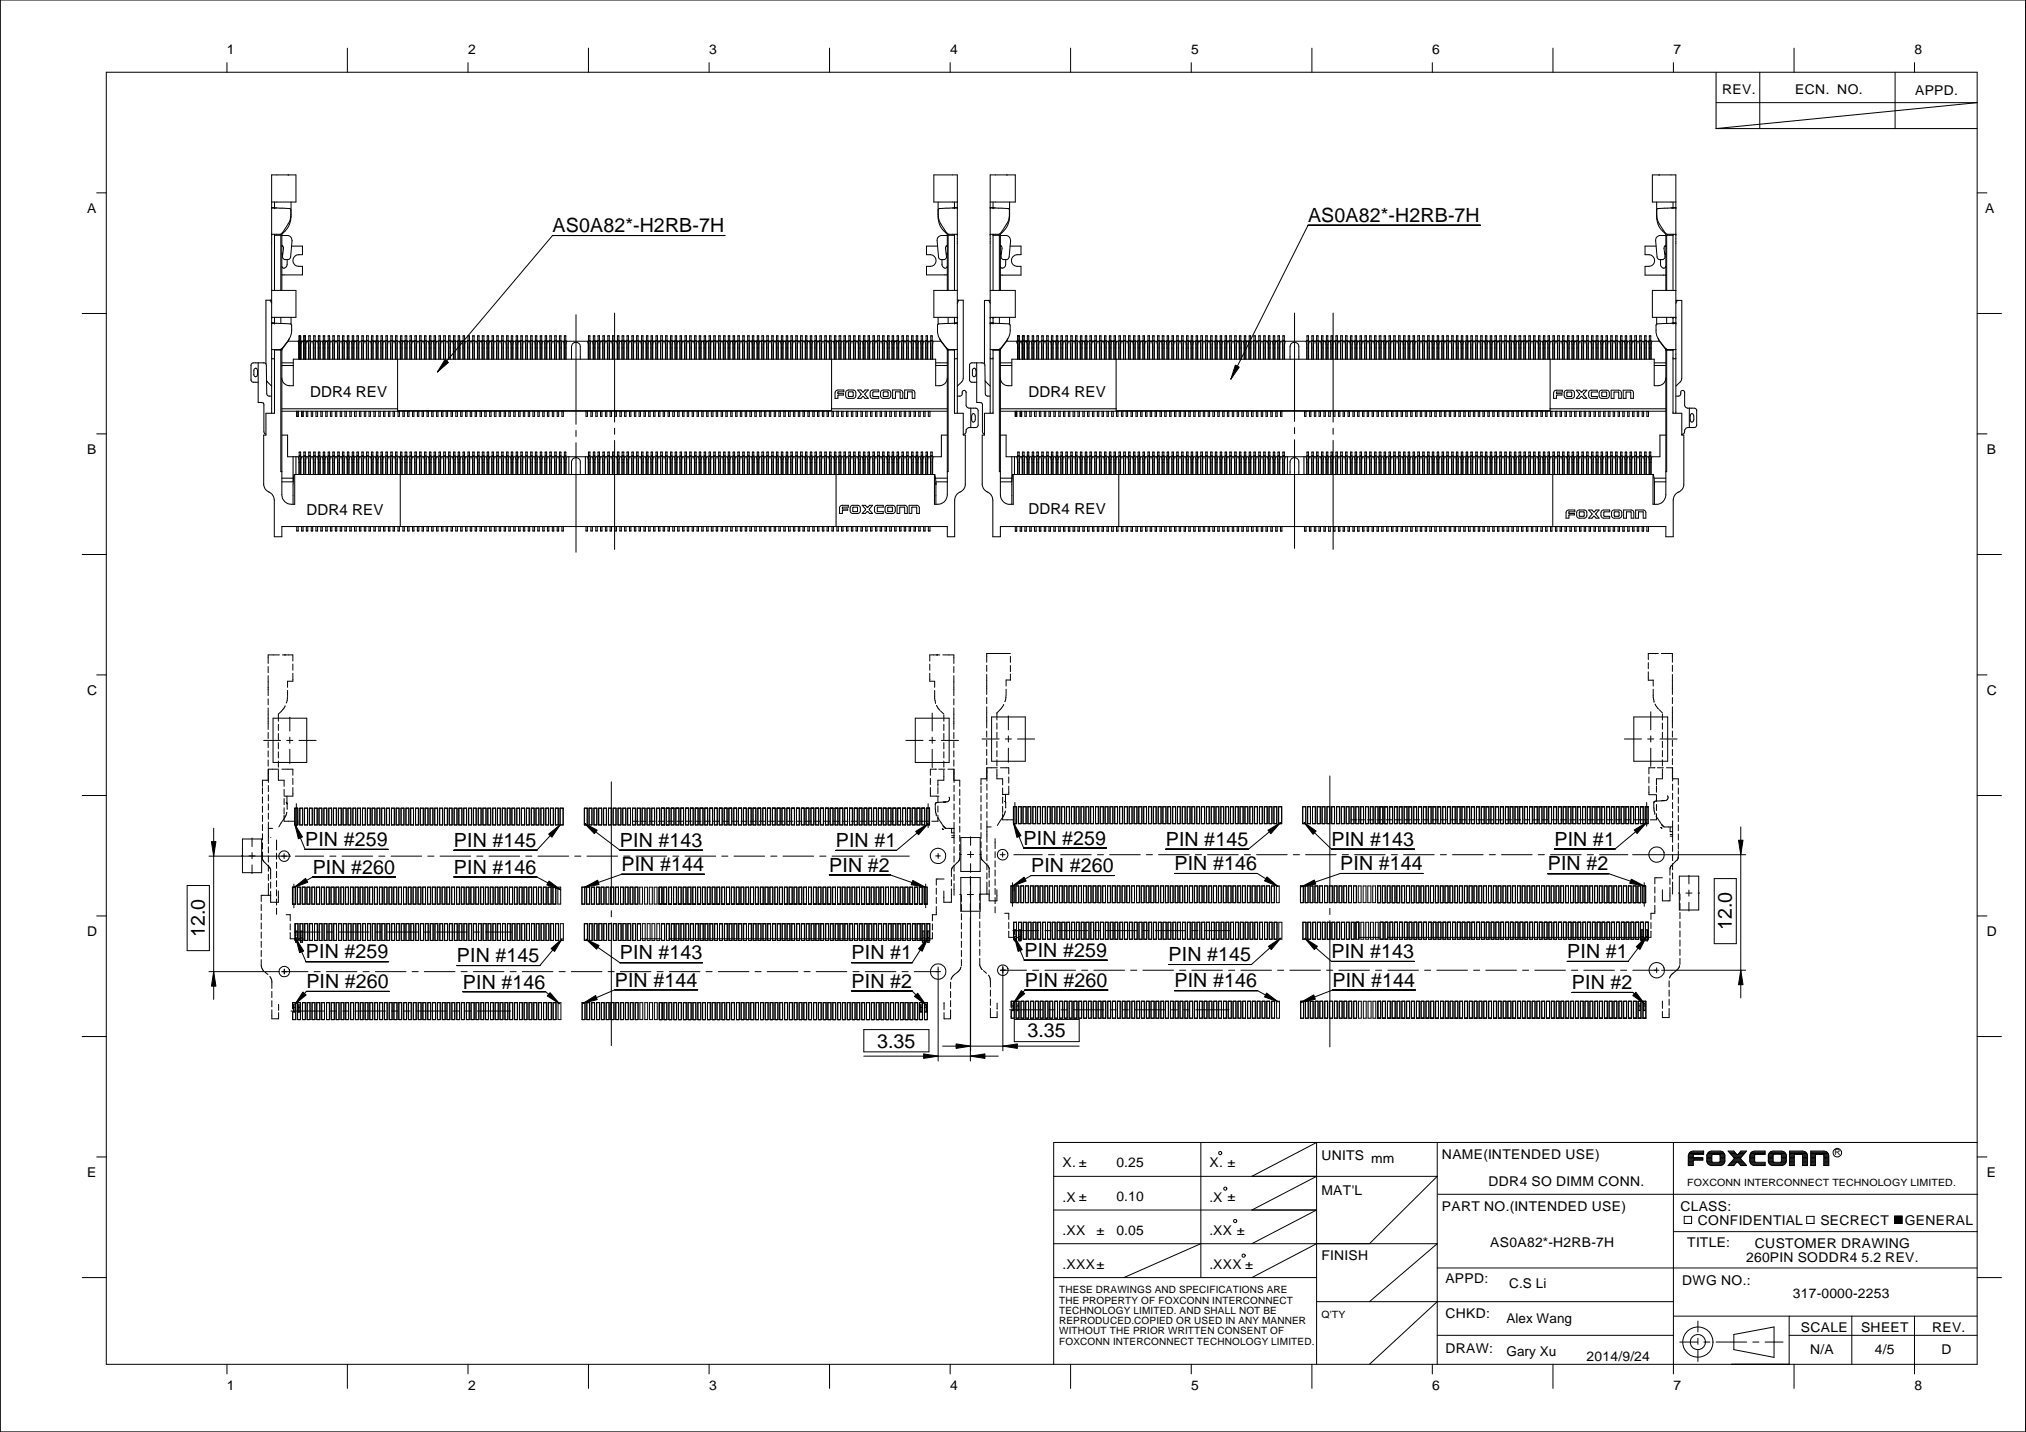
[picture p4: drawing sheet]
<svg xmlns="http://www.w3.org/2000/svg" width="420mm" height="297mm" viewBox="0 0 420 297" stroke-linecap="round" stroke-linejoin="round" font-family="sans-serif">
<defs><g id="words">
<g font-size="4.1">
<text x="271.3" y="46.1">AS0A82*-H2RB-7H</text>
<text x="114.6" y="48.2">AS0A82*-H2RB-7H</text>
<text x="63.3" y="175.5">PIN #259</text>
<text x="94.1" y="175.7">PIN #145</text>
<text x="128.6" y="175.7">PIN #143</text>
<text x="173.3" y="175.7">PIN #1</text>
<text x="212.3" y="175.2">PIN #259</text>
<text x="241.8" y="175.5">PIN #145</text>
<text x="276.1" y="175.5">PIN #143</text>
<text x="322.4" y="175.4">PIN #1</text>
<text x="64.8" y="181.2">PIN #260</text>
<text x="94.1" y="181.2">PIN #146</text>
<text x="128.9" y="180.7">PIN #144</text>
<text x="172" y="180.8">PIN #2</text>
<text x="213.9" y="180.9">PIN #260</text>
<text x="243.6" y="180.6">PIN #146</text>
<text x="277.9" y="180.6">PIN #144</text>
<text x="321" y="180.6">PIN #2</text>
<text x="42.5" y="194.4" transform="rotate(-90 42.5 194.4)">12.0</text>
<text x="359.1" y="193" transform="rotate(-90 359.1 193)">12.0</text>
<text x="63.4" y="198.8">PIN #259</text>
<text x="94.8" y="199.6">PIN #145</text>
<text x="128.6" y="199">PIN #143</text>
<text x="176.6" y="199">PIN #1</text>
<text x="212.5" y="198.5">PIN #259</text>
<text x="242.3" y="199.4">PIN #145</text>
<text x="276.1" y="198.8">PIN #143</text>
<text x="325" y="198.8">PIN #1</text>
<text x="63.5" y="205">PIN #260</text>
<text x="96" y="205.1">PIN #146</text>
<text x="127.5" y="204.6">PIN #144</text>
<text x="176.6" y="204.9">PIN #2</text>
<text x="212.5" y="204.7">PIN #260</text>
<text x="243.6" y="204.8">PIN #146</text>
<text x="276.3" y="204.7">PIN #144</text>
<text x="326" y="205.2">PIN #2</text>
<text x="213.1" y="215.2">3.35</text>
<text x="181.9" y="217.3">3.35</text>
</g>
<g font-size="3.1">
<text x="64.3" y="82.3">DDR4 REV</text>
<text x="213.3" y="82.3">DDR4 REV</text>
<text x="63.5" y="106.8">DDR4 REV</text>
<text x="213.3" y="106.7">DDR4 REV</text>
</g>
<g font-size="2.8">
<text x="47.1" y="11.2">1</text>
<text x="97.1" y="11.2">2</text>
<text x="147.1" y="11.2">3</text>
<text x="197" y="11.2">4</text>
<text x="247" y="11.2">5</text>
<text x="297" y="11.2">6</text>
<text x="347" y="11.2">7</text>
<text x="397" y="11.2">8</text>
<text x="357.2" y="19.4">REV.</text>
<text x="372.3" y="19.4">ECN. NO.</text>
<text x="397.2" y="19.6">APPD.</text>
<text x="18.1" y="44.2">A</text>
<text x="411.7" y="44.2">A</text>
<text x="18.1" y="94.2">B</text>
<text x="412" y="94.2">B</text>
<text x="18.1" y="144.2">C</text>
<text x="412" y="144.2">C</text>
<text x="18.1" y="194.2">D</text>
<text x="412" y="194.2">D</text>
<text x="18.1" y="244.2">E</text>
<text x="220.4" y="242.1">X. ±</text>
<text x="231.5" y="242.1">0.25</text>
<text x="250.8" y="242.1">X. ±</text>
<text x="274.1" y="240.5">UNITS mm</text>
<text x="299" y="240.4">NAME(INTENDED USE)</text>
<text x="308.7" y="246">DDR4 SO DIMM CONN.</text>
<text x="412" y="244.2">E</text>
<text x="220.4" y="249.3">.X ±</text>
<text x="231.5" y="249.2">0.10</text>
<text x="250.8" y="249.3">.X ±</text>
<text x="274.1" y="247.9">MAT'L</text>
<text x="299" y="251.3">PART NO.(INTENDED USE)</text>
<text x="348.5" y="251.2">CLASS:</text>
<text x="220.4" y="256.2">.XX</text>
<text x="227.4" y="256.2">±</text>
<text x="231.5" y="256.2">0.05</text>
<text x="250.8" y="256.2">.XX ±</text>
<text x="352.1" y="254">CONFIDENTIAL</text>
<text x="377.5" y="254">SECRECT</text>
<text x="395" y="254">GENERAL</text>
<text x="220.4" y="263.2">.XXX±</text>
<text x="250.8" y="263.2">.XXX ±</text>
<text x="274.1" y="261.5">FINISH</text>
<text x="309.1" y="258.6">AS0A82*-H2RB-7H</text>
<text x="349.9" y="258.6">TITLE:</text>
<text x="362.1" y="261.7">260PIN SODDR4 5.2 REV.</text>
<text x="363.9" y="258.9">CUSTOMER DRAWING</text>
<text x="299.8" y="266.2">APPD:</text>
<text x="313" y="267.1">C.S Li</text>
<text x="348.9" y="266.6">DWG NO.:</text>
<text x="371.8" y="269.3">317-0000-2253</text>
<text x="299.8" y="273.5">CHKD:</text>
<text x="312.4" y="274.4">Alex Wang</text>
<text x="299.8" y="280.7">DRAW:</text>
<text x="312.4" y="281.3">Gary Xu</text>
<text x="373.5" y="276.4">SCALE</text>
<text x="375.4" y="280.8">N/A</text>
<text x="385.9" y="276.4">SHEET</text>
<text x="388.8" y="280.8">4/5</text>
<text x="400.7" y="276.4">REV.</text>
<text x="402.6" y="280.8">D</text>
<text x="329" y="282.3">2014/9/24</text>
<text x="47.1" y="288.2">1</text>
<text x="97.1" y="288.2">2</text>
<text x="147.1" y="288.2">3</text>
<text x="197" y="288.2">4</text>
<text x="247" y="288.2">5</text>
<text x="297" y="288.2">6</text>
<text x="347" y="288.2">7</text>
<text x="397" y="288.2">8</text>
</g>
<g font-size="2.1">
<text x="349.9" y="246">FOXCONN INTERCONNECT TECHNOLOGY LIMITED.</text>
<text x="219.7" y="268.3">THESE DRAWINGS AND SPECIFICATIONS ARE</text>
<text x="219.7" y="270.4">THE PROPERTY OF FOXCONN INTERCONNECT</text>
<text x="219.7" y="272.5">TECHNOLOGY LIMITED. AND SHALL NOT BE</text>
<text x="219.7" y="274.7">REPRODUCED.COPIED OR USED IN ANY MANNER</text>
<text x="274.1" y="273.3">Q'TY</text>
<text x="219.7" y="276.8">WITHOUT THE PRIOR WRITTEN CONSENT OF</text>
<text x="219.7" y="278.9">FOXCONN INTERCONNECT TECHNOLOGY LIMITED.</text>
</g>
<text font-size="1.7" x="380.4" y="239.6">R</text>
</g></defs>
<g fill="none" stroke="#000" stroke-width=".21">
<path d="M.1 0h420v297h-420M22 15h388v268h-388zM47.1 13v2M72 10v5M97.1 13v2M122 10v5M147.1 13v2M172 10v5M197.1 13v2M222 10v5M247 13v2M272.1 10v5"/>
<path d="M297 13v2M322.1 10v5M347 13v2M355.9 15v11.7M364.9 15v11.7M372.1 10v5M393 15v11.7M397 13v2M59.7 36.3h.2M208.7 36.3h.2M344.2 36.3h-.2M355.9 21.3h54.1l-54.1 5.4"/>
<path d="M355.9 26.7h54.1M20.1 40h1.9M56.3 43.1l3.8 .2 .2 .1v1.1a3.2 3.2 0 0 1-.5 1.9l-1.2 1.8-.4 .4h-1.9M56.3 43.1h.1M56.3 48.6h.1M56.3 41.9h5.1v-5.6h-5.1v49.4M56.3 43.1h.6M56.9 43.1h.4M56.9 43.1h.1M56.9 41.9v1.2M56.9 48.6v11.6M56.9 48.8h1.6"/>
<path d="M58.2 48.8v11.4M58.5 48.9h1.1a1.01 1.01 0 0 1 1 1l-.3 3.4-.4 .5h-.7a.65 .65 0 0 1-.6-.6l.2-1.9-.3-.4M58.5 51.1h.1M58.7 52.5l-.2 .3M59.6 53.8v1a.66 .66 0 0 1-.4 .7 .66 .66 0 0 1-.7-.1v-.1M60.4 41.9v3.1a4.7 4.7 0 0 1-1.9 3.6v11.6M60.4 51.1h2.3v1.7a1.45 1.45 0 0 0-2 1.3 1.16 1.16 0 0 0 1.2 1.1h.8v1.8h-4.2M150.3 48.9h-35.7l-23.9 28.3M194.4 51.1h-2.3v1.7a1.45 1.45 0 0 1 2 1.3 1.16 1.16 0 0 1-1.2 1.1h-.8v1.8h4.4M194.6 44.5l.4 1.7 1.2 2 .5 .4h1.8M194.6 41.9v3.1a4.4 4.4 0 0 0 1.9 3.6v11.6M195.4 53.8v1a.58 .58 0 0 0 .3 .7 .58 .58 0 0 0 .7-.2h.1"/>
<path d="M196.2 52.5l.3 .3M196.2 51.1h.3M196.5 48.9h-1.2a.95 .95 0 0 0-1 1l.3 3.4a.58 .58 0 0 0 .6 .5h.7l.4-.4-.2-2 .1-.3 .3-.2M196.5 48.8h1.4M196.6 48.8v11.4M197.9 43.1h-.3M197.9 43.1h.1M197.9 41.9v1.2M197.9 48.6v11.6M197.9 43.1h.6M198.5 43.1l-3.7 .2-.2 .3M198.5 43.1h.1"/>
<path d="M198.5 48.6h.1M198.5 41.9h-4.8v-5.6h4.8v49.4M205.3 43.1l3.9 .2 .1 .2-.1 2.1-1.6 2.6-.4 .4h-1.9M205.3 43.1h.1M205.3 48.6h.1M205.3 41.9h5.3v-5.6h-5.3v49.4M205.3 43.1h.6M205.9 43.1h.4M205.9 43.1h.1M205.9 48.8h1.6M205.9 41.9v1.2M205.9 48.6v11.6"/>
<path d="M207.3 48.8v11.4M207.5 48.9h1.1a1.02 1.02 0 0 1 1 1.1l-.4 3.4-.3 .4h-.7a.65 .65 0 0 1-.6-.6l.2-1.9-.3-.4M207.5 51.1h.1M207.7 52.5l-.2 .3M208.6 53.8v1.1a.67 .67 0 0 1-1.1 .6v-.2M209.4 41.9v3.1a4.7 4.7 0 0 1-1.9 3.6v11.6M209.5 51.1h2.2v1.7a1.48 1.48 0 0 0-1.9 1.3 1.16 1.16 0 0 0 1.1 1.1h.8v1.9h-4.2M307 46.7h-35.7l-16 32M343.4 51.1h-2.2v1.7a1.45 1.45 0 0 1 1.9 1.3 1.16 1.16 0 0 1-1.1 1.1h-.8v1.9h4.3M343.6 41.9v3.1a4.4 4.4 0 0 0 1.9 3.6v11.6M343.6 44.6l.4 1.6 1.3 2 .4 .4h1.8M344.4 53.8v1.1a.59 .59 0 0 0 .3 .7 .59 .59 0 0 0 .8-.3"/>
<path d="M345.2 52.5l.3 .3M345.3 51.1h.2M345.5 48.9h-1.2a.96 .96 0 0 0-.9 1.1l.3 3.3a.58 .58 0 0 0 .5 .5h.8l.3-.4-.2-2 .1-.3 .3-.2M345.5 48.8h1.5M345.6 48.8v11.4M347 43.1h-.4M347 43.1h.1M347 43.1h.5M347 41.9v1.2M347 48.6v11.6M347.5 43.1l-3.7 .2-.2 .3M347.5 43.1h.1"/>
<path d="M347.5 48.6h.1M347.5 41.9h-4.8v-5.6h4.8v49.4M410 40h2.1M17 65h5M52.7 76.5l.5-.1a1.57 1.57 0 0 1 .1 1.6l-.4 .1-.2-.2zM53.5 79.3h-1l-.4-.3v-3.4l.3-.3h2.4l.4 .3 .2 6.3 .3 .3h.6M53.5 75.3v8.2l1.1 .1 .1 .2v5.8l.2 .4h.2M55.3 79l1 1.1M56 62.3l.3 .6M56.3 67l4 .2 .2 .2v1.3l-.3 1.1-1.6 2.3-.4 .4h-1.9M56.3 65.8h.1M56.3 67h.1"/>
<path d="M56.3 60.2h5.1v5.6h-5.1M56.3 62.3h-1.2v13.2M56.3 67h.6M56.3 74.4h.6M56.9 72.5v13.2h-1.8v4.6h-.4v10.1a2.01 2.01 0 0 0 1.4 1.8l.6 .8 .2 .7v7.6h1.6v-2.1h138v2.1h1.5v-7.6a1.97 1.97 0 0 1 1.4-1.8l.4-.3 .4-.9v-10.4h-.4v-4.6h-1.9v-13.2M56.9 65.8h.1M56.9 67h.1M56.9 65.8v1.3M56.9 72.6h1.6M58.2 65.8v1.3M58.2 72.5v25.3h.3M58.3 72.4l.2 .1"/>
<path d="M58.5 78.4a1.77 1.77 0 0 0 2.3 1.6v-5.5h133.2v5.5a1.86 1.86 0 0 0 2.5-1.6M58.5 72.5v30.1a2.09 2.09 0 0 0 2.6 2v-6.2M58.5 75.8h2.3M58.5 75.3h2.3M59.7 70.8h2.1l.2 .6v3.1M60 70.2l-1.5 2.3M60.4 65.8v1.4M62 72.2h.1M62 70.6h.1M62 74.5v-4.9h.3l.1 4.9M62 70.6h.3M62 70.7h.3"/>
<path d="M62.3 70.6h.1M62.3 72.2h.1M62.4 71.4l.2-.6h.3l.1 .6v3.1M63 72.2h.1M63 70.6h.1M63 74.5v-4.9h.3v4.9M63 70.6h.3M63 70.7h.3M63.3 70.6h.1M63.3 72.2h.1M63.5 70.8l-.1 .6v3.1M63.8 70.8l.2 .6v3.1"/>
<path d="M64 72.2h.1M64 70.6h.1M64 74.5v-4.9h.3v4.9M64 70.6h.3M64 70.7h.3M64.3 70.6h.1M64.3 72.2h.1M64.4 74.5v-3.1l.1-.6h.3l.2 .6v3.1M65 72.2h.1M65.1 70.6h.1M65.1 74.5v-4.9h.3v4.9M65.1 70.6h.3"/>
<path d="M65.1 70.7h.3M65.4 70.6h.1M65.4 72.2h.1M65.5 70.8l-.1 .6v3.1M65.9 70.8l.1 .6v3.1M66 72.2h.1M66 70.6h.1M66 74.5v-4.9h.3v4.9M66 70.6h.3M66 70.7h.3M66.3 70.6h.1M66.3 72.2h.1"/>
<path d="M66.4 74.5v-3.1l.1-.6h.3l.2 .6v3.1M67 72.2h.1M67 70.6h.1M67 74.5v-4.9h.3v4.9M67 70.6h.3M67 70.7h.3M67.3 70.6h.1M67.3 72.2h.1M67.6 70.8l-.2 .6v3.1M67.8 70.8l.2 .6v3.1M68 72.2h.1M68.1 70.6h.1"/>
<path d="M68.1 74.5v-4.9h.3v4.9M68.1 70.6h.3M68.1 70.7h.3M68.4 70.6h.1M68.4 72.2h.1M68.4 74.5v-3.1l.1-.6h.3l.2 .6v3.1M69 72.2h.1M69 70.6h.1M69 74.5v-4.9h.3v4.9M69 70.6h.3M69 70.7h.3M69.3 70.6h.1"/>
<path d="M69.3 72.2h.1M69.5 70.8l-.1 .6v3.1M69.8 70.8l.2 .6v3.1M70 72.2h.1M70.1 70.6h.1M70.1 74.5v-4.9h.2v4.9M70.1 70.6h.2M70.1 70.7h.2M70.3 70.6h.1M70.3 72.2h.1M70.4 74.5v-3.1l.2-.6h.3l.1 .6v3.1M71 72.2h.1"/>
<path d="M71 70.6h.1M71 74.5v-4.9h.3v4.9M71 70.6h.3M71 70.7h.3M71.3 70.6h.1M71.3 72.2h.1M71.5 70.8l-.1 .6v3.1M71.8 70.8l.2 .6v3.1M72 72.2h.1M72 70.6h.1M72 74.5v-4.9h.3v4.9M72 70.6h.3"/>
<path d="M72 70.7h.3M72.3 70.6h.1M72.3 72.2h.1M72.4 74.5v-3.1l.1-.6h.3l.2 .6v3.1M73 72.2h.1M73.1 70.6h.1M73.1 74.5v-4.9h.3v4.9M73.1 70.6h.3M73.1 70.7h.3M73.4 70.6h.1M73.4 72.2h.1M73.5 70.8l-.1 .6v3.1"/>
<path d="M73.9 70.8l.1 .6v3.1M74 72.2h.1M74 70.6h.1M74 74.5v-4.9h.3v4.9M74 70.6h.3M74 70.7h.3M74.3 70.6h.1M74.3 72.2h.1M75 74.5v-4.9h.3v4.9M75 71.4l-.2-.6h-.3l-.1 .6v3.1M75 72.2h.1M75 70.6h.1"/>
<path d="M75 70.6h.3M75 70.7h.3M75.3 70.6h.1M75.3 72.2h.1M75.6 70.8l-.2 .6v3.1M75.8 70.8l.2 .6v3.1M76 72.2h.1M76 70.6h.1M76 74.5v-4.9h.4v4.9M76 70.6h.4M76 70.7h.4M76.4 70.6h.1"/>
<path d="M76.4 72.2h.1M76.4 74.5v-3.1l.1-.6h.3l.2 .6v3.1M77 72.2h.1M77 70.6h.1M77 74.5v-4.9h.3l.1 4.9M77 70.6h.3M77 70.7h.3M77.3 70.6h.1M77.3 72.2h.1M77.5 70.8l-.1 .6M77.8 70.8l.2 .6M78 74.5l.1-4.9h.2v4.9"/>
<path d="M78 72.2h.1M78.1 70.6h.1M78.1 70.6h.2M78.1 70.7h.2M78.3 70.6h.1M78.3 72.2h.1M78.4 74.5v-3.1l.2-.6h.3l.1 .6v3.1M79 72.2h.1M79 70.6h.1M79 74.5v-4.9h.3v4.9M79 70.6h.3M79 70.7h.3"/>
<path d="M79.3 70.6h.1M79.3 72.2h.1M79.5 70.8l-.1 .6v3.1M79.8 70.8l.2 .6v3.1M80 72.2h.1M80 70.6h.1M80 74.5v-4.9h.3l.1 4.9M80 70.6h.3M80 70.7h.3M80.3 70.6h.1M80.3 72.2h.1M80.4 71.4l.1-.6h.3l.2 .6v3.1"/>
<path d="M81 72.2h.1M81.1 70.6h.1M81.1 74.5v-4.9h.3v4.9M81.1 70.6h.3M81.1 70.7h.3M81.4 70.6h.1M81.4 72.2h.1M81.5 70.8l-.1 .6v3.1M81.8 70.8l.2 .6v3.1M82 72.2h.1M82 70.6h.1M82 74.5v-4.9h.3v4.9"/>
<path d="M82 70.6h.3M82 70.7h.3M82.3 70.6h.1M82.3 72.2h.1M82.4 74.5v-3.1l.1-.6h.3l.2 .6v3.1M82.5 74.5v10.7h90v-10.7M83 72.2h.1M83 70.6h.1M83 74.5v-4.9h.3l.1 4.9M83 70.6h.3M83 70.7h.3M83.3 70.6h.1"/>
<path d="M83.3 72.2h.1M83.6 70.8l-.2 .6M83.9 70.8l.1 .6v3.1M84 72.2h.1M84 70.6h.1M84 74.5v-4.9h.4v4.9M84 70.6h.4M84 70.7h.4M84.4 70.6h.1M84.4 72.2h.1M84.4 74.5v-3.1l.1-.6h.3l.2 .6v3.1M85 72.2h.1"/>
<path d="M85 70.6h.1M85 74.5v-4.9h.3v4.9M85 70.6h.3M85 70.7h.3M85.3 70.6h.1M85.3 72.2h.1M85.5 70.8l-.1 .6v3.1M85.8 70.8l.2 .6v3.1M86 72.2h.1M86.1 70.6h.1M86.1 74.5v-4.9h.2v4.9M86.1 70.6h.2"/>
<path d="M86.1 70.7h.2M86.3 70.6h.1M86.3 72.2h.1M86.4 74.5v-3.1l.2-.6h.3l.1 .6v3.1M87 72.2h.1M87 70.6h.1M87 74.5v-4.9h.3v4.9M87 70.6h.3M87 70.7h.3M87.3 70.6h.1M87.3 72.2h.1M87.5 70.8l-.1 .6v3.1"/>
<path d="M87.8 70.8l.2 .6v3.1M88 72.2h.1M88 70.6h.1M88 74.5v-4.9h.3v4.9M88 70.6h.3M88 70.7h.3M88.3 70.6h.1M88.3 72.2h.1M88.4 74.5v-3.1l.1-.6h.3l.2 .6v3.1M89 72.2h.1M89.1 70.6h.1M89.1 74.5v-4.9h.3v4.9"/>
<path d="M89.1 70.6h.3M89.1 70.7h.3M89.4 70.6h.1M89.4 72.2h.1M89.5 70.8l-.1 .6v3.1M89.8 70.8l.2 .6v3.1M90 72.2h.1M90 70.6h.1M90 74.5v-4.9h.3v4.9M90 70.6h.3M90 70.7h.3M90.3 70.6h.1"/>
<path d="M90.3 72.2h.1M90.4 74.5v-3.1l.1-.6h.3l.2 .6v3.1M91 72.2h.1M91 70.6h.1M91 74.5v-4.9h.3v4.9M91 70.6h.3M91 70.7h.3M91.3 70.6h.1M91.3 72.2h.1M91.6 70.8l-.2 .6v3.1M91.9 70.8l.1 .6v3.1M92 72.2h.1"/>
<path d="M92 70.6h.1M92 74.5v-4.9h.4v4.9M92 70.6h.4M92 70.7h.4M92.3 74.6l.7 .6-2.3 2zM92.4 70.6h.1M92.4 72.2h.1M93 74.5v-4.9h.3v4.9M93 71.4l-.2-.6h-.3l-.1 .6v3.1M93 72.2h.1M93 70.6h.1M93 70.6h.3"/>
<path d="M93 70.7h.3M93.3 70.6h.1M93.3 72.2h.1M93.5 70.8l-.1 .6v3.1M93.8 70.8l.2 .6v3.1M94 72.2h.1M94.1 70.6h.1M94.1 74.5v-4.9h.2v4.9M94.1 70.6h.2M94.1 70.7h.2M94.3 70.6h.1M94.3 72.2h.1"/>
<path d="M94.4 74.5v-3.1l.1-.6h.4l.1 .6v3.1M95 72.2h.1M95 70.6h.1M95 74.5v-4.9h.3v4.9M95 70.6h.3M95 70.7h.3M95.3 70.6h.1M95.3 72.2h.1M95.5 70.8l-.1 .6v3.1M95.8 70.8l.2 .6M96 72.2h.1M96 74.5v-4.9h.3v4.9"/>
<path d="M96 70.6h.1M96 70.6h.3M96 70.7h.3M96.3 70.6h.1M96.3 72.2h.1M96.4 74.5v-3.1l.2-.6h.2l.2 .6v3.1M97 72.2h.1M97.1 70.6h.1M97.1 74.5v-4.9h.3v4.9M97.1 70.6h.3M97.1 70.7h.3M97.4 70.6h.1"/>
<path d="M97.4 72.2h.1M97.5 70.8l-.1 .6v3.1M97.8 70.8l.2 .6v3.1M98 72.2h.1M98 70.6h.1M98 74.5v-4.9h.3l.1 4.9M98 70.6h.3M98 70.7h.3M98.3 70.6h.1M98.3 72.2h.1M98.4 71.4l.1-.6h.3l.2 .6M99 74.5v-4.9h.3v4.9"/>
<path d="M99 72.2h.1M99 70.6h.1M99 70.6h.3M99 70.7h.3M99.3 70.6h.1M99.3 72.2h.1M99.6 70.8l-.2 .6v3.1M99.9 70.8l.1 .6v3.1M100 72.2h.1M100 70.6h.1M100 74.5v-4.9h.4v4.9M100 70.6h.4"/>
<path d="M100 70.7h.4M100.4 70.6h.1M100.4 72.2h.1M100.4 74.5v-3.1l.1-.6h.3l.2 .6v3.1M101 72.2h.1M101 70.6h.1M101 74.5v-4.9h.3l.1 4.9M101 70.6h.3M101 70.7h.3M101.3 70.6h.1M101.3 72.2h.1M101.5 70.8l-.1 .6"/>
<path d="M101.8 70.8l.2 .6v3.1M102 72.2h.1M102.1 70.6h.1M102.1 74.5v-4.9h.3v4.9M102.1 70.6h.3M102.1 70.7h.3M102.4 70.6h.1M102.4 72.2h.1M102.4 74.5v-3.1l.1-.6h.4l.1 .6v3.1M103 72.2h.1M103 70.6h.1M103 74.5v-4.9h.3v4.9"/>
<path d="M103 70.6h.3M103 70.7h.3M103.3 70.6h.1M103.3 72.2h.1M103.5 70.8l-.1 .6v3.1M103.8 70.8l.2 .6v3.1M104 72.2h.1M104 70.6h.1M104 74.5v-4.9h.3l.1 4.9M104 70.6h.3M104 70.7h.3M104.3 70.6h.1"/>
<path d="M104.3 72.2h.1M104.4 71.4l.2-.6h.2l.2 .6v3.1M105 72.2h.1M105.1 70.6h.1M105.1 74.5v-4.9h.3v4.9M105.1 70.6h.3M105.1 70.7h.3M105.4 70.6h.1M105.4 72.2h.1M105.5 70.8l-.1 .6v3.1M105.8 70.8l.2 .6v3.1M106 72.2h.1"/>
<path d="M106 70.6h.1M106 74.5v-4.9h.3v4.9M106 70.6h.3M106 70.7h.3M106.3 70.6h.1M106.3 72.2h.1M106.4 74.5v-3.1l.1-.6h.3l.2 .6v3.1M107 72.2h.1M107 70.6h.1M107 74.5v-4.9h.3v4.9M107 70.6h.3M107 70.7h.3"/>
<path d="M107.3 70.6h.1M107.3 72.2h.1M107.6 70.8l-.2 .6v3.1M107.9 70.8l.1 .6v3.1M108 72.2h.1M108 70.6h.1M108 74.5v-4.9h.3v4.9M108 70.6h.3M108 70.7h.3M108.3 70.6h.1M108.3 72.2h.1M108.4 74.5v-3.1l.1-.6h.3l.2 .6v3.1"/>
<path d="M109 72.2h.1M109 70.6h.1M109 74.5v-4.9h.3v4.9M109 70.6h.3M109 70.7h.3M109.3 70.6h.1M109.3 72.2h.1M109.5 70.8l-.1 .6v3.1M109.8 70.8l.2 .6v3.1M110 72.2h.1M110.1 70.6h.1M110.1 74.5v-4.9h.3v4.9"/>
<path d="M110.1 70.6h.3M110.1 70.7h.3M110.4 70.6h.1M110.4 72.2h.1M110.4 74.5v-3.1l.1-.6h.4l.1 .6v3.1M111 72.2h.1M111 70.6h.1M111 74.5v-4.9h.3v4.9M111 70.6h.3M111 70.7h.3M111.3 70.6h.1M111.3 72.2h.1"/>
<path d="M111.5 70.8l-.1 .6v3.1M111.8 70.8l.2 .6v3.1M112 72.2h.1M112 70.6h.1M112 74.5v-4.9h.3v4.9M112 70.6h.3M112 70.7h.3M112.3 70.6h.1M112.3 72.2h.1M112.4 74.5v-3.1l.2-.6h.2l.2 .6v3.1M113 72.2h.1M113.1 70.6h.1"/>
<path d="M113.1 74.5v-4.9h.3v4.9M113.1 70.6h.3M113.1 70.7h.3M113.4 70.6h.1M113.4 72.2h.1M113.5 70.8l-.1 .6v3.1M113.8 70.8l.2 .6M114 74.5v-4.9h.3v4.9M114 72.2h.1M114 70.6h.1M114 70.6h.3M114 70.7h.3"/>
<path d="M114.3 70.6h.1M114.3 72.2h.1M114.4 74.5v-3.1l.1-.6h.3l.2 .6v3.1M115 72.2h.1M115.1 70.6h.1M115.1 74.5v-4.9h.2v4.9M115.1 70.6h.2M115.1 70.7h.2M115.3 70.6h.1M115.3 72.2h.1M115.6 70.8l-.2 .6v3.1M115.9 70.8l.1 .6v3.1"/>
<path d="M116 72.2h.1M116 70.6h.1M116 74.5v-4.9h.3v4.9M116 70.6h.3M116 70.7h.3M116.3 70.6h.1M116.3 72.2h.1M117 74.5v-4.9h.3v4.9M117 71.4l-.2-.6h-.3l-.1 .6v3.1M117 72.2h.1M117 70.6h.1M117 70.6h.3"/>
<path d="M117 70.7h.3M117.3 70.6h.1M117.3 72.2h.1M117.4 74.5v-3.1l.1-.6h4.3l.2 .6v3.1M118.5 74.5v-2.6a.91 .91 0 0 1 .9-.9 .91 .91 0 0 1 .9 .9v2.6M119.5 65.3v22.7M122 72.2h.1M122 70.6h.1M122 74.5v-4.9h.3l.1 4.9M122 70.6h.3M122 70.7h.3M122.3 70.6h.1"/>
<path d="M122.3 72.2h.1M122.4 71.4l.1-.6h.3l.2 .6M123 72.2h.1M123 74.5l.1-4.9h.2v4.9M123.1 70.6h.1M123.1 70.6h.2M123.1 70.7h.2M123.3 70.6h.1M123.3 72.2h.1M123.6 70.8l-.2 .6v3.1M123.9 70.8l.1 .6v3.1M124 72.2h.1"/>
<path d="M124 70.6h.1M124 74.5v-4.9h.3v4.9M124 70.6h.3M124 70.7h.3M124.3 70.6h.1M124.3 72.2h.1M124.5 70.8l-.1 .6v3.1M124.8 70.8l.2 .6v3.1M125 72.2h.1M125 70.6h.1M125 74.5v-4.9h.3l.1 4.9M125 70.6h.3"/>
<path d="M125 70.7h.3M125.3 70.6h.1M125.3 72.2h.1M125.5 70.8l-.1 .6M125.8 70.8l.2 .6v3.1M126 72.2h.1M126.1 70.6h.1M126.1 74.5v-4.9h.3v4.9M126.1 70.6h.3M126.1 70.7h.3M126.4 70.6h.1M126.4 72.2h.1"/>
<path d="M126.5 70.8l-.1 .6v3.1M126.8 70.8l.2 .6v3.1M127 72.2h.1M127 70.6h.1M127 74.5v-4.9h.3v4.9M127 70.6h.3M127 70.7h.3M127.3 70.6h.1M127.3 72.2h.1M127.5 64.9v22.6M127.5 70.8l-.1 .6v3.1M127.8 70.8l.2 .6v3.1"/>
<path d="M128 72.2h.1M128 70.6h.1M128 74.5v-4.9h.3v4.9M128 70.6h.3M128 70.7h.3M128.3 70.6h.1M128.3 72.2h.1M128.6 70.8l-.2 .6v3.1M128.9 70.8l.1 .6v3.1M129 72.2h.1M129 70.6h.1M129 74.5v-4.9h.4v4.9"/>
<path d="M129 70.6h.4M129 70.7h.4M129.4 70.6h.1M129.4 72.2h.1M129.5 70.8l-.1 .6v3.1M129.8 70.8l.2 .6v3.1M130 72.2h.1M130 70.6h.1M130 74.5v-4.9h.3v4.9M130 70.6h.3M130 70.7h.3M130.3 70.6h.1"/>
<path d="M130.3 72.2h.1M130.5 70.8l-.1 .6v3.1M130.8 70.8l.2 .6v3.1M131 72.2h.1M131.1 70.6h.1M131.1 74.5v-4.9h.2v4.9M131.1 70.6h.2M131.1 70.7h.2M131.3 70.6h.1M131.3 72.2h.1M131.6 70.8l-.2 .6v3.1M131.9 70.8l.1 .6v3.1"/>
<path d="M132 72.2h.1M132 70.6h.1M132 74.5v-4.9h.3v4.9M132 70.6h.3M132 70.7h.3M132.3 70.6h.1M132.3 72.2h.1M132.5 70.8l-.1 .6v3.1M132.8 70.8l.2 .6v3.1M133 72.2h.1M133 70.6h.1M133 74.5v-4.9h.3v4.9"/>
<path d="M133 70.6h.3M133 70.7h.3M133.3 70.6h.1M133.3 72.2h.1M133.6 70.8l-.2 .6v3.1M133.8 70.8l.2 .6v3.1M134 72.2h.1M134.1 70.6h.1M134.1 74.5v-4.9h.3v4.9M134.1 70.6h.3M134.1 70.7h.3M134.4 70.6h.1"/>
<path d="M134.4 72.2h.1M134.5 70.8l-.1 .6v3.1M134.8 70.8l.2 .6M135 74.5v-4.9h.3v4.9M135 72.2h.1M135 70.6h.1M135 70.6h.3M135 70.7h.3M135.3 70.6h.1M135.3 72.2h.1M135.5 70.8l-.1 .6v3.1M135.8 70.8l.2 .6v3.1"/>
<path d="M136 72.2h.1M136 70.6h.1M136 74.5v-4.9h.3v4.9M136 70.6h.3M136 70.7h.3M136.3 70.6h.1M136.3 72.2h.1M136.6 70.8l-.2 .6v3.1M136.9 70.8l.1 .6v3.1M137 72.2h.1M137 70.6h.1M137 74.5v-4.9h.4v4.9"/>
<path d="M137 70.6h.4M137 70.7h.4M137.4 70.6h.1M137.4 72.2h.1M137.5 70.8l-.1 .6v3.1M137.8 70.8l.2 .6M138 74.5v-4.9h.3v4.9M138 72.2h.1M138 70.6h.1M138 70.6h.3M138 70.7h.3M138.3 70.6h.1"/>
<path d="M138.3 72.2h.1M138.5 70.8l-.1 .6v3.1M138.8 70.8l.2 .6v3.1M139 72.2h.1M139.1 70.6h.1M139.1 74.5v-4.9h.2v4.9M139.1 70.6h.2M139.1 70.7h.2M139.3 70.6h.1M139.3 72.2h.1M139.5 70.8l-.1 .6v3.1M139.9 70.8l.1 .6v3.1"/>
<path d="M140 72.2h.1M140 70.6h.1M140 74.5v-4.9h.3v4.9M140 70.6h.3M140 70.7h.3M140.3 70.6h.1M140.3 72.2h.1M140.5 70.8l-.1 .6v3.1M140.8 70.8l.2 .6M141 74.5v-4.9h.3v4.9M141 72.2h.1M141 70.6h.1"/>
<path d="M141 70.6h.3M141 70.7h.3M141.3 70.6h.1M141.3 72.2h.1M141.6 70.8l-.2 .6v3.1M141.8 70.8l.2 .6v3.1M142 72.2h.1M142.1 70.6h.1M142.1 74.5v-4.9h.3v4.9M142.1 70.6h.3M142.1 70.7h.3M142.4 70.6h.1"/>
<path d="M142.4 72.2h.1M142.5 70.8l-.1 .6v3.1M142.8 70.8l.2 .6v3.1M143 72.2h.1M143 70.6h.1M143 74.5v-4.9h.3l.1 4.9M143 70.6h.3M143 70.7h.3M143.3 70.6h.1M143.3 72.2h.1M143.5 70.8l-.1 .6M143.8 70.8l.2 .6"/>
<path d="M144 72.2h.1M144 74.5v-4.9h.3v4.9M144 70.6h.1M144 70.6h.3M144 70.7h.3M144.3 70.6h.1M144.3 72.2h.1M144.4 74.5v-3.1l.2-.6h.3l.1 .6v3.1M145 72.2h.1M145 70.6h.1M145 74.5v-4.9h.3v4.9M145 70.6h.3"/>
<path d="M145 70.7h.3M145.3 70.6h.1M145.3 72.2h.1M145.5 70.8l-.1 .6v3.1M145.8 70.8l.2 .6v3.1M146 72.2h.1M146 70.6h.1M146 74.5v-4.9h.3l.1 4.9M146 70.6h.3M146 70.7h.3M146.3 70.6h.1M146.3 72.2h.1"/>
<path d="M146.5 70.8l-.1 .6M146.8 70.8l.2 .6v3.1M147 72.2h.1M147.1 70.6h.1M147.1 74.5v-4.9h.3v4.9M147.1 70.6h.3M147.1 70.7h.3M147.4 70.6h.1M147.4 72.2h.1M147.5 70.8l-.1 .6v3.1M147.9 70.8l.1 .6v3.1M148 72.2h.1"/>
<path d="M148 70.6h.1M148 74.5v-4.9h.3v4.9M148 70.6h.3M148 70.7h.3M148.3 70.6h.1M148.3 72.2h.1M148.5 70.8l-.1 .6v3.1M148.8 70.8l.2 .6v3.1M149 72.2h.1M149 70.6h.1M149 74.5v-4.9h.3v4.9M149 70.6h.3"/>
<path d="M149 70.7h.3M149.3 70.6h.1M149.3 72.2h.1M149.6 70.8l-.2 .6v3.1M149.8 70.8l.2 .6v3.1M150 72.2h.1M150.1 70.6h.1M150.1 74.5v-4.9h.3v4.9M150.1 70.6h.3M150.1 70.7h.3M150.4 70.6h.1M150.4 72.2h.1"/>
<path d="M150.5 70.8l-.1 .6v3.1M150.8 70.8l.2 .6v3.1M151 72.2h.1M151 70.6h.1M151 74.5v-4.9h.3v4.9M151 70.6h.3M151 70.7h.3M151.3 70.6h.1M151.3 72.2h.1M151.5 70.8l-.1 .6v3.1M151.8 70.8l.2 .6v3.1M152 72.2h.1"/>
<path d="M152 70.6h.1M152 74.5v-4.9h.3v4.9M152 70.6h.3M152 70.7h.3M152.3 70.6h.1M152.3 72.2h.1M152.6 70.8l-.2 .6v3.1M152.9 70.8l.1 .6v3.1M153 72.2h.1M153 70.6h.1M153 74.5v-4.9h.3v4.9M153 70.6h.3"/>
<path d="M153 70.7h.3M153.3 70.6h.1M153.3 72.2h.1M153.5 70.8l-.1 .6v3.1M153.8 70.8l.2 .6v3.1M154 72.2h.1M154 70.6h.1M154 74.5v-4.9h.3v4.9M154 70.6h.3M154 70.7h.3M154.3 70.6h.1M154.3 72.2h.1"/>
<path d="M154.4 74.5v-3.1l.1-.6h.3l.2 .6v3.1M155 72.2h.1M155.1 70.6h.1M155.1 74.5v-4.9h.3v4.9M155.1 70.6h.3M155.1 70.7h.3M155.4 70.6h.1M155.4 72.2h.1M155.5 70.8l-.1 .6v3.1M155.9 70.8l.1 .6M156 74.5v-4.9h.3v4.9M156 72.2h.1"/>
<path d="M156 70.6h.1M156 70.6h.3M156 70.7h.3M156.3 70.6h.1M156.3 72.2h.1M156.5 70.8l-.1 .6v3.1M156.8 70.8l.2 .6v3.1M157 72.2h.1M157 70.6h.1M157 74.5v-4.9h.3v4.9M157 70.6h.3M157 70.7h.3"/>
<path d="M157.3 70.6h.1M157.3 72.2h.1M157.6 70.8l-.2 .6v3.1M157.8 70.8l.2 .6v3.1M158 72.2h.1M158 70.6h.1M158 74.5v-4.9h.4v4.9M158 70.6h.4M158 70.7h.4M158.4 70.6h.1M158.4 72.2h.1M158.5 70.8l-.1 .6v3.1"/>
<path d="M158.8 70.8l.2 .6M159 74.5v-4.9h.3v4.9M159 72.2h.1M159 70.6h.1M159 70.6h.3M159 70.7h.3M159.3 70.6h.1M159.3 72.2h.1M159.5 70.8l-.1 .6v3.1M159.8 70.8l.2 .6v3.1M160 72.2h.1M160.1 70.6h.1"/>
<path d="M160.1 74.5v-4.9h.2v4.9M160.1 70.6h.2M160.1 70.7h.2M160.3 70.6h.1M160.3 72.2h.1M160.6 70.8l-.2 .6v3.1M160.9 70.8l.1 .6v3.1M161 72.2h.1M161 70.6h.1M161 74.5v-4.9h.3v4.9M161 70.6h.3M161 70.7h.3"/>
<path d="M161.3 70.6h.1M161.3 72.2h.1M161.5 70.8l-.1 .6v3.1M161.8 70.8l.2 .6M162 72.2h.1M162 74.5v-4.9h.3v4.9M162 70.6h.1M162 70.6h.3M162 70.7h.3M162.3 70.6h.1M162.3 72.2h.1M162.5 70.8l-.1 .6v3.1"/>
<path d="M162.8 70.8l.2 .6v3.1M163 72.2h.1M163.1 70.6h.1M163.1 74.5v-4.9h.3v4.9M163.1 70.6h.3M163.1 70.7h.3M163.4 70.6h.1M163.4 72.2h.1M163.5 70.8l-.1 .6v3.1M163.9 70.8l.1 .6v3.1M164 72.2h.1M164 70.6h.1"/>
<path d="M164 74.5v-4.9h.3l.1 4.9M164 70.6h.3M164 70.7h.3M164.3 70.6h.1M164.3 72.2h.1M164.5 70.8l-.1 .6M164.8 70.8l.2 .6M165 74.5v-4.9h.3v4.9M165 72.2h.1M165 70.6h.1M165 70.6h.3M165 70.7h.3"/>
<path d="M165.3 70.6h.1M165.3 72.2h.1M165.6 70.8l-.2 .6v3.1M165.9 70.8l.1 .6v3.1M166 72.2h.1M166 70.6h.1M166 74.5v-4.9h.4v4.9M166 70.6h.4M166 70.7h.4M166.4 70.6h.1M166.4 72.2h.1M166.5 70.8l-.1 .6v3.1"/>
<path d="M166.8 70.8l.2 .6v3.1M167 72.2h.1M167 70.6h.1M167 74.5v-4.9h.3v4.9M167 70.6h.3M167 70.7h.3M167.3 70.6h.1M167.3 72.2h.1M167.5 70.8l-.1 .6v3.1M167.8 70.8l.2 .6M168 74.5l.1-4.9h.2v4.9M168 72.2h.1"/>
<path d="M168.1 70.6h.1M168.1 70.6h.2M168.1 70.7h.2M168.3 70.6h.1M168.3 72.2h.1M168.4 74.5v-3.1l.2-.6h.3l.1 .6v3.1M169 72.2h.1M169 70.6h.1M169 74.5v-4.9h.3v4.9M169 70.6h.3M169 70.7h.3M169.3 70.6h.1"/>
<path d="M169.3 72.2h.1M169.5 70.8l-.1 .6v3.1M169.8 70.8l.2 .6v3.1M170 72.2h.1M170 70.6h.1M170 74.5v-4.9h.3v4.9M170 70.6h.3M170 70.7h.3M170.3 70.6h.1M170.3 72.2h.1M170.4 74.5v-3.1l.1-.6h.3l.2 .6v3.1M171 72.2h.1"/>
<path d="M171.1 70.6h.1M171.1 74.5v-4.9h.3v4.9M171.1 70.6h.3M171.1 70.7h.3M171.4 70.6h.1M171.4 72.2h.1M171.5 70.8l-.1 .6v3.1M171.8 70.8l.2 .6v3.1M172 72.2h.1M172 70.6h.1M172 74.5v-4.9h.3v4.9M172 70.6h.3"/>
<path d="M172 70.7h.3M172.3 70.6h.1M172.3 72.2h.1M172.4 74.5v-3.1l.1-.6h.3l.2 .6v3.1M173 72.2h.1M173 70.6h.1M173 74.5v-4.9h.3v4.9M173 70.6h.3M173 70.7h.3M173.3 70.6h.1M173.3 72.2h.1M173.6 70.8l-.2 .6v3.1"/>
<path d="M173.9 70.8l.1 .6v3.1M174 72.2h.1M174 70.6h.1M174 74.5v-4.9h.4v4.9M174 70.6h.4M174 70.7h.4M174.4 70.6h.1M174.4 72.2h.1M174.4 74.5v-3.1l.1-.6h.3l.2 .6v3.1M175 72.2h.1M175 70.6h.1M175 74.5v-4.9h.3v4.9"/>
<path d="M175 70.6h.3M175 70.7h.3M175.3 70.6h.1M175.3 72.2h.1M175.5 70.8l-.1 .6v3.1M175.8 70.8l.2 .6v3.1M176 72.2h.1M176.1 70.6h.1M176.1 74.5v-4.9h.2v4.9M176.1 70.6h.2M176.1 70.7h.2M176.3 70.6h.1"/>
<path d="M176.3 72.2h.1M177 74.5v-4.9h.3v4.9M177 71.4l-.1-.6h-.3l-.2 .6v3.1M177 72.2h.1M177 70.6h.1M177 70.6h.3M177 70.7h.3M177.3 70.6h.1M177.3 72.2h.1M177.5 70.8l-.1 .6v3.1M177.8 70.8l.2 .6v3.1M178 72.2h.1"/>
<path d="M178 70.6h.1M178 74.5v-4.9h.3v4.9M178 70.6h.3M178 70.7h.3M178.3 70.6h.1M178.3 72.2h.1M178.4 74.5v-3.1l.2-.6h.2l.2 .6v3.1M179 72.2h.1M179.1 70.6h.1M179.1 74.5v-4.9h.3v4.9M179.1 70.6h.3M179.1 70.7h.3"/>
<path d="M179.4 70.6h.1M179.4 72.2h.1M179.5 70.8l-.1 .6v3.1M179.8 70.8l.2 .6M180 74.5v-4.9h.3v4.9M180 72.2h.1M180 70.6h.1M180 70.6h.3M180 70.7h.3M180.3 70.6h.1M180.3 72.2h.1M180.4 74.5v-3.1l.1-.6h.3l.2 .6v3.1"/>
<path d="M181 72.2h.1M181 70.6h.1M181 74.5v-4.9h.3v4.9M181 70.6h.3M181 70.7h.3M181.3 70.6h.1M181.3 72.2h.1M181.6 70.8l-.2 .6v3.1M181.9 70.8l.1 .6v3.1M182 72.2h.1M182 70.6h.1M182 74.5v-4.9h.4v4.9"/>
<path d="M182 70.6h.4M182 70.7h.4M182.4 70.6h.1M182.4 72.2h.1M183 72.2h.1M183 71.4l-.2-.6h-.3l-.1 .6v3.1M183 74.5v-4.9h.3v4.9M183 70.6h.1M183 70.6h.3M183 70.7h.3M183.3 70.6h.1M183.3 72.2h.1"/>
<path d="M183.5 70.8l-.1 .6v3.1M183.8 70.8l.2 .6v3.1M184 72.2h.1M184.1 70.6h.1M184.1 74.5v-4.9h.3v4.9M184.1 70.6h.3M184.1 70.7h.3M184.4 70.6h.1M184.4 72.2h.1M184.4 74.5v-3.1l.1-.6h.4l.1 .6v3.1M185 72.2h.1M185 70.6h.1"/>
<path d="M185 74.5v-4.9h.3v4.9M185 70.6h.3M185 70.7h.3M185.3 70.6h.1M185.3 72.2h.1M185.5 70.8l-.1 .6v3.1M185.8 70.8l.2 .6M186 74.5v-4.9h.3v4.9M186 72.2h.1M186 70.6h.1M186 70.6h.3M186 70.7h.3"/>
<path d="M186.3 70.6h.1M186.3 72.2h.1M186.4 74.5v-3.1l.2-.6h.2l.2 .6v3.1M187 72.2h.1M187.1 70.6h.1M187.1 74.5v-4.9h.3v4.9M187.1 70.6h.3M187.1 70.7h.3M187.4 70.6h.1M187.4 72.2h.1M187.5 70.8l-.1 .6v3.1M187.8 70.8l.2 .6v3.1"/>
<path d="M188 72.2h.1M188 70.6h.1M188 74.5v-4.9h.3v4.9M188 70.6h.3M188 70.7h.3M188.3 70.6h.1M188.3 72.2h.1M189 74.5v-4.9h.3v4.9M189 71.4l-.2-.6h-.3l-.1 .6v3.1M189 72.2h.1M189 70.6h.1M189 70.6h.3"/>
<path d="M189 70.7h.3M189.3 70.6h.1M189.3 72.2h.1M189.6 70.8l-.2 .6v3.1M189.9 70.8l.1 .6v3.1M190 72.2h.1M190 70.6h.1M190 74.5v-4.9h.3v4.9M190 70.6h.3M190 70.7h.3M190.3 70.6h.1M190.3 72.2h.1"/>
<path d="M190.4 74.5v-3.1l.1-.6h.3l.2 .6v3.1M191 72.2h.1M191 70.6h.1M191 74.5v-4.9h.3v4.9M191 70.6h.3M191 70.7h.3M191.3 70.6h.1M191.3 72.2h.1M191.4 74.5v-3.1l.1-.6h.3l.2 .6v3.1M192 72.2h.1M192.1 70.6h.1M192.1 74.5v-4.9h.3v4.9"/>
<path d="M192.1 70.6h.3M192.1 70.7h.3M192.4 70.6h.1M192.4 72.2h.1M192.4 74.5v-3.1l.1-.6h.4l.1 .6v3.1M193 72.2h.1M193 70.6h.1M193 74.5v-4.9h.3v4.9M193 70.6h.3M193 70.7h.3M193.3 70.6h.1M193.3 72.2h.1"/>
<path d="M194 75.8h2.5M194 75.3h2.5M194.6 65.8v1.4M194.8 70.2l.4 .7 1.3 1.6M195.1 70.8h-1.6l-.1 .6v3.1M196.5 72.5v30.1a2.09 2.09 0 0 1-2.7 2v-6.2M196.5 72.6h1.4M196.6 72.4l-.1 .1M196.6 65.8v1.3M196.6 72.5v25.3h-.1M197.9 65.8h.1M197.9 67h.1"/>
<path d="M197.9 65.8v1.3M197.9 67h.6M197.9 74.4h.6M198.5 62.3h1.3v16.2l-.3 .7-1 .9M198.5 67l-3.9 .2-.2 .2v1.6l.2 .8 1.6 2.3 .5 .4h1.8M198.5 65.8h.1M198.5 67h.1M198.5 60.2h-4.8v5.6h4.8M198.8 62.3l-.3 .6M201.7 76.5l.5-.1a1.57 1.57 0 0 1 .1 1.6l-.3 .1-.3-.2zM202.6 79.3h-1.1l-.4-.3v-3.4l.4-.3h2.3l.4 .3 .1 6.1 .1 .3 .4 .2h.5M202.6 75.3v8.2l1 .1 .1 .2v5.8l.2 .4 .3 .1"/>
<path d="M204.3 79l1 1.1M205.1 62.3l.2 .6M205.3 67l4 .2 .2 .2v1.3l-.3 1.1-1.6 2.3-.4 .4h-1.9M205.3 65.8h.1M205.3 67h.1M205.3 67h.6M205.3 60.2h5.3v5.6h-5.3M205.3 74.4h.6M205.3 62.3h-1.1v13.2M205.9 72.5v13.2h-1.7v4.6h-.5v10.1a2.01 2.01 0 0 0 1.4 1.8l.6 .8 .2 .7v7.6h1.6v-2.1h138v2.1h1.5v-7.6a1.97 1.97 0 0 1 1.4-1.8l.4-.3 .4-.9v-10.4h-.4v-4.6h-1.8v-13.2M205.9 65.8h.1M205.9 67h.1"/>
<path d="M205.9 65.8v1.3M205.9 72.6h1.6M207.3 72.5v25.3h.2M207.3 65.8v1.3M207.3 72.4l.2 .1M207.5 72.5v30.1a2.09 2.09 0 0 0 2.6 2v-6.2M207.5 78.4a1.77 1.77 0 0 0 2.3 1.6v-5.5h133.3v5.5a1.86 1.86 0 0 0 2.4-1.6M207.5 75.8h2.3M207.5 75.3h2.3M208.7 70.8h2.2l.1 .6v3.1M209 70.2l-1.5 2.3M209.4 65.8v1.4"/>
<path d="M211 72.2h.1M211.1 70.6h.1M211.1 74.5v-4.9h.3v4.9M211.1 70.6h.3M211.1 70.7h.3M211.4 70.6h.1M211.4 72.2h.1M211.4 71.4l.2-.6h.3l.1 .6v3.1M212 72.2h.1M212 70.6h.1M212 74.5v-4.9h.4v4.9M212 70.6h.4"/>
<path d="M212 70.7h.4M212.4 70.6h.1M212.4 72.2h.1M212.5 70.8l-.1 .6v3.1M212.8 70.8l.2 .6M213 72.2h.1M213 74.5l.1-4.9h.2v4.9M213.1 70.6h.1M213.1 70.6h.2M213.1 70.7h.2M213.3 70.6h.1M213.3 72.2h.1"/>
<path d="M213.4 74.5v-3.1l.2-.6h.3l.1 .6v3.1M214 72.2h.1M214.1 70.6h.1M214.1 74.5v-4.9h.3v4.9M214.1 70.6h.3M214.1 70.7h.3M214.4 70.6h.1M214.4 72.2h.1M214.5 70.8l-.1 .6M214.9 70.8l.1 .6v3.1M215 72.2h.1M215 70.6h.1"/>
<path d="M215 74.5v-4.9h.3v4.9M215 70.6h.3M215 70.7h.3M215.3 70.6h.1M215.3 72.2h.1M216 72.2h.1M216 71.4l-.2-.6h-.3l-.1 .6v3.1M216 74.5l.1-4.9h.3v4.9M216.1 70.6h.1M216.1 70.6h.3M216.1 70.7h.3M216.4 70.6h.1"/>
<path d="M216.4 72.2h.1M216.6 70.8l-.2 .6v3.1M216.9 70.8l.1 .6v3.1M217 72.2h.1M217.1 70.6h.1M217.1 74.5v-4.9h.3v4.9M217.1 70.6h.3M217.1 70.7h.3M217.4 70.6h.1M217.4 72.2h.1M217.4 71.4l.1-.6h.3l.2 .6v3.1M218 72.2h.1"/>
<path d="M218 70.6h.1M218 74.5v-4.9h.3v4.9M218 70.6h.3M218 70.7h.3M218.3 70.6h.1M218.3 72.2h.1M218.6 70.8l-.2 .6v3.1M218.9 70.8l.1 .6v3.1M219 72.2h.1M219.1 70.6h.1M219.1 74.5v-4.9h.3v4.9M219.1 70.6h.3"/>
<path d="M219.1 70.7h.3M219.4 70.6h.1M219.4 72.2h.1M219.4 74.5v-3.1l.2-.6h.3l.1 .6v3.1M220 72.2h.1M220 70.6h.1M220 74.5v-4.9h.3v4.9M220 70.6h.3M220 70.7h.3M220.3 70.6h.1M220.3 72.2h.1M220.5 70.8l-.1 .6v3.1"/>
<path d="M220.8 70.8l.2 .6v3.1M221 72.2h.1M221.1 70.6h.1M221.1 74.5v-4.9h.2v4.9M221.1 70.6h.2M221.1 70.7h.2M221.3 70.6h.1M221.3 72.2h.1M221.4 74.5v-3.1l.2-.6h.3l.1 .6v3.1M222 72.2h.1M222.1 70.6h.1M222.1 74.5v-4.9h.3v4.9"/>
<path d="M222.1 70.6h.3M222.1 70.7h.3M222.4 70.6h.1M222.4 72.2h.1M222.5 70.8l-.1 .6v3.1M222.9 70.8l.1 .6v3.1M223 72.2h.1M223 70.6h.1M223 74.5v-4.9h.3v4.9M223 70.6h.3M223 70.7h.3M223.3 70.6h.1"/>
<path d="M223.3 72.2h.1M223.4 74.5v-3.1l.2-.6h.2l.2 .6v3.1M224 72.2h.1M224.1 70.6h.1M224.1 74.5v-4.9h.3v4.9M224.1 70.6h.3M224.1 70.7h.3M224.4 70.6h.1M224.4 72.2h.1M224.6 70.8l-.2 .6v3.1M224.9 70.8l.1 .6v3.1M225 72.2h.1"/>
<path d="M225.1 70.6h.1M225.1 74.5v-4.9h.3v4.9M225.1 70.6h.3M225.1 70.7h.3M225.4 70.6h.1M225.4 72.2h.1M225.4 74.5v-3.1l.1-.6h.3l.2 .6v3.1M226 72.2h.1M226 70.6h.1M226 74.5v-4.9h.3v4.9M226 70.6h.3M226 70.7h.3"/>
<path d="M226.3 70.6h.1M226.3 72.2h.1M226.6 70.8l-.2 .6v3.1M226.9 70.8l.1 .6v3.1M227 72.2h.1M227.1 70.6h.1M227.1 74.5v-4.9h.3v4.9M227.1 70.6h.3M227.1 70.7h.3M227.4 70.6h.1M227.4 72.2h.1M228 72.2h.1"/>
<path d="M228 71.4l-.1-.6h-.3l-.2 .6v3.1M228 74.5v-4.9h.3v4.9M228 70.6h.1M228 70.6h.3M228 70.7h.3M228.3 70.6h.1M228.3 72.2h.1M228.5 70.8l-.1 .6v3.1M228.8 70.8l.2 .6v3.1M229 72.2h.1M229.1 70.6h.1M229.1 74.5v-4.9h.3v4.9"/>
<path d="M229.1 70.6h.3M229.1 70.7h.3M229.4 70.6h.1M229.4 72.2h.1M229.4 74.5v-3.1l.2-.6h.3l.1 .6v3.1M230 72.2h.1M230.1 70.6h.1M230.1 74.5v-4.9h.3v4.9M230.1 70.6h.3M230.1 70.7h.3M230.4 70.6h.1M230.4 72.2h.1"/>
<path d="M230.5 70.8l-.1 .6v3.1M230.9 70.8l.1 .6M231 72.2h.1M231 74.5v-4.9h.3v4.9M231 70.6h.1M231 70.6h.3M231 70.7h.3M231.3 70.6h.1M231.3 72.2h.1M231.4 74.5v-3.1l.2-.6h.2l.2 .6v3.1M231.5 74.5v10.7h90v-10.7M232 72.2h.1"/>
<path d="M232.1 70.6h.1M232.1 74.5v-4.9h.3v4.9M232.1 70.6h.3M232.1 70.7h.3M232.4 70.6h.1M232.4 72.2h.1M232.6 70.8l-.2 .6M232.9 70.8l.1 .6v3.1M233 72.2h.1M233 70.6h.1M233 74.5v-4.9h.4v4.9M233 70.6h.4"/>
<path d="M233 70.7h.4M233.4 70.6h.1M233.4 72.2h.1M234 72.2h.1M234 71.4l-.2-.6h-.3l-.1 .6v3.1M234 74.5v-4.9h.3v4.9M234 70.6h.1M234 70.6h.3M234 70.7h.3M234.3 70.6h.1M234.3 72.2h.1M234.6 70.8l-.2 .6v3.1"/>
<path d="M234.9 70.8l.1 .6v3.1M235 72.2h.1M235.1 70.6h.1M235.1 74.5v-4.9h.3v4.9M235.1 70.6h.3M235.1 70.7h.3M235.4 70.6h.1M235.4 72.2h.1M235.4 71.4l.2-.6h.3l.1 .6v3.1M236 72.2h.1M236 70.6h.1M236 74.5v-4.9h.3v4.9"/>
<path d="M236 70.6h.3M236 70.7h.3M236.3 70.6h.1M236.3 72.2h.1M236.5 70.8l-.1 .6v3.1M236.8 70.8l.2 .6v3.1M237 72.2h.1M237.1 70.6h.1M237.1 74.5v-4.9h.3v4.9M237.1 70.6h.3M237.1 70.7h.3M237.4 70.6h.1"/>
<path d="M237.4 72.2h.1M237.4 74.5v-3.1l.2-.6h.3l.1 .6v3.1M238 72.2h.1M238.1 70.6h.1M238.1 74.5v-4.9h.3v4.9M238.1 70.6h.3M238.1 70.7h.3M238.4 70.6h.1M238.4 72.2h.1M238.5 70.8l-.1 .6M238.8 70.8l.2 .6v3.1M239 72.2h.1"/>
<path d="M239 70.6h.1M239 74.5v-4.9h.3v4.9M239 70.6h.3M239 70.7h.3M239.3 70.6h.1M239.3 72.2h.1M239.4 74.5v-3.1l.2-.6h.2l.2 .6v3.1M240 72.2h.1M240.1 70.6h.1M240.1 74.5v-4.9h.3v4.9M240.1 70.6h.3M240.1 70.7h.3"/>
<path d="M240.4 70.6h.1M240.4 72.2h.1M240.6 70.8l-.2 .6v3.1M240.9 70.8l.1 .6v3.1M241 72.2h.1M241 70.6h.1M241 74.5v-4.9h.4v4.9M241 70.6h.4M241 70.7h.4M241.4 70.6h.1M241.4 72.2h.1M241.4 71.4l.1-.6h.3l.2 .6v3.1"/>
<path d="M242 72.2h.1M242.1 70.6h.1M242.1 74.5v-4.9h.2v4.9M242.1 70.6h.2M242.1 70.7h.2M242.3 70.6h.1M242.3 72.2h.1M242.6 70.8l-.2 .6v3.1M242.9 70.8l.1 .6v3.1M243 72.2h.1M243.1 70.6h.1M243.1 74.5v-4.9h.3v4.9"/>
<path d="M243.1 70.6h.3M243.1 70.7h.3M243.4 70.6h.1M243.4 72.2h.1M243.4 74.5v-3.1l.2-.6h.3l.1 .6v3.1M244 72.2h.1M244 70.6h.1M244 74.5v-4.9h.3v4.9M244 70.6h.3M244 70.7h.3M244.3 70.6h.1M244.3 72.2h.1"/>
<path d="M244.5 70.8l-.1 .6v3.1M244.8 70.8l.2 .6v3.1M245 72.2h.1M245.1 70.6h.1M245.1 74.5v-4.9h.3v4.9M245.1 70.6h.3M245.1 70.7h.3M245.4 70.6h.1M245.4 72.2h.1M245.4 74.5v-3.1l.2-.6h.3l.1 .6v3.1M246 72.2h.1M246.1 70.6h.1"/>
<path d="M246.1 74.5v-4.9h.3v4.9M246.1 70.6h.3M246.1 70.7h.3M246.4 70.6h.1M246.4 72.2h.1M246.5 70.8l-.1 .6v3.1M246.8 70.8l.2 .6v3.1M247 72.2h.1M247 70.6h.1M247 74.5v-4.9h.3v4.9M247 70.6h.3M247 70.7h.3"/>
<path d="M247.3 70.6h.1M247.3 72.2h.1M247.4 74.5v-3.1l.2-.6h.3l.1 .6v3.1M248 72.2h.1M248.1 70.6h.1M248.1 74.5v-4.9h.3v4.9M248.1 70.6h.3M248.1 70.7h.3M248.4 70.6h.1M248.4 72.2h.1M248.6 70.8l-.2 .6v3.1M248.9 70.8l.1 .6"/>
<path d="M249 74.5v-4.9h.4v4.9M249 72.2h.1M249 70.6h.1M249 70.6h.4M249 70.7h.4M249.4 70.6h.1M249.4 72.2h.1M249.4 74.5v-3.1l.1-.6h.3l.2 .6v3.1M250 72.2h.1M250.1 70.6h.1M250.1 74.5v-4.9h.2v4.9M250.1 70.6h.2"/>
<path d="M250.1 70.7h.2M250.3 70.6h.1M250.3 72.2h.1M250.6 70.8l-.2 .6v3.1M250.9 70.8l.1 .6v3.1M251 72.2h.1M251.1 70.6h.1M251.1 74.5v-4.9h.3v4.9M251.1 70.6h.3M251.1 70.7h.3M251.4 70.6h.1M251.4 72.2h.1"/>
<path d="M252 72.2h.1M252 71.4l-.1-.6h-.4l-.1 .6v3.1M252 74.5v-4.9h.3v4.9M252 70.6h.1M252 70.6h.3M252 70.7h.3M252.3 70.6h.1M252.3 72.2h.1M252.5 70.8l-.1 .6v3.1M252.8 70.8l.2 .6v3.1M253 72.2h.1M253.1 70.6h.1"/>
<path d="M253.1 74.5v-4.9h.3v4.9M253.1 70.6h.3M253.1 70.7h.3M253.4 70.6h.1M253.4 72.2h.1M253.4 71.4l.2-.6h.3l.1 .6v3.1M254 72.2h.1M254.1 70.6h.1M254.1 74.5v-4.9h.3v4.9M254.1 70.6h.3M254.1 70.7h.3M254.4 70.6h.1"/>
<path d="M254.4 72.2h.1M254.5 70.8l-.1 .6v3.1M254.8 70.8l.2 .6M255 72.2h.1M255 74.5v-4.9h.3v4.9M255 70.6h.1M255 70.6h.3M255 70.7h.3M255.3 70.6h.1M255.3 72.2h.1M255.4 74.5v-3.1l.2-.6h.3l.1 .6v3.1M256 72.2h.1"/>
<path d="M256.1 70.6h.1M256.1 74.5v-4.9h.3v4.9M256.1 70.6h.3M256.1 70.7h.3M256.2 75.7l.8 .5-1.7 2.5zM256.4 70.6h.1M256.4 72.2h.1M256.6 70.8l-.2 .6M256.9 70.8l.1 .6v3.1M257 72.2h.1M257 70.6h.1M257 74.5v-4.9h.3v4.9"/>
<path d="M257 70.6h.3M257 70.7h.3M257.3 70.6h.1M257.3 72.2h.1M257.4 74.5v-3.1l.1-.6h.3l.2 .6v3.1M258 72.2h.1M258.1 70.6h.1M258.1 74.5v-4.9h.2v4.9M258.1 70.6h.2M258.1 70.7h.2M258.3 70.6h.1M258.3 72.2h.1"/>
<path d="M258.6 70.8l-.2 .6v3.1M258.9 70.8l.1 .6v3.1M259 72.2h.1M259.1 70.6h.1M259.1 74.5v-4.9h.3v4.9M259.1 70.6h.3M259.1 70.7h.3M259.4 70.6h.1M259.4 72.2h.1M259.4 71.4l.1-.6h.4l.1 .6v3.1M260 72.2h.1M260 70.6h.1"/>
<path d="M260 74.5v-4.9h.3v4.9M260 70.6h.3M260 70.7h.3M260.3 70.6h.1M260.3 72.2h.1M260.6 70.8l-.2 .6v3.1M260.8 70.8l.2 .6v3.1M261 72.2h.1M261.1 70.6h.1M261.1 74.5v-4.9h.3v4.9M261.1 70.6h.3M261.1 70.7h.3"/>
<path d="M261.4 70.6h.1M261.4 72.2h.1M261.4 74.5v-3.1l.2-.6h.3l.1 .6v3.1M262 72.2h.1M262.1 70.6h.1M262.1 74.5v-4.9h.3v4.9M262.1 70.6h.3M262.1 70.7h.3M262.4 70.6h.1M262.4 72.2h.1M262.5 70.8l-.1 .6M262.8 70.8l.2 .6v3.1"/>
<path d="M263 72.2h.1M263 70.6h.1M263 74.5v-4.9h.3v4.9M263 70.6h.3M263 70.7h.3M263.3 70.6h.1M263.3 72.2h.1M263.4 74.5v-3.1l.2-.6h.3l.1 .6v3.1M264 72.2h.1M264.1 70.6h.1M264.1 74.5v-4.9h.3v4.9M264.1 70.6h.3"/>
<path d="M264.1 70.7h.3M264.4 70.6h.1M264.4 72.2h.1M264.6 70.8l-.2 .6v3.1M264.9 70.8l.1 .6v3.1M265 72.2h.1M265 70.6h.1M265 74.5v-4.9h.3v4.9M265 70.6h.3M265 70.7h.3M265.3 70.6h.1M265.3 72.2h.1"/>
<path d="M265.4 74.5v-3.1l.1-.6h.3l.2 .6v3.1M266 72.2h.1M266.1 70.6h.1M266.1 74.5v-4.9h.2v4.9M266.1 70.6h.2M266.1 70.7h.2M266.3 70.6h.1M266.3 72.2h.1M266.4 74.5v-3.1l.2-.6h4.2l.2 .6v3.1M267.5 74.5v-2.6a.91 .91 0 0 1 .9-.9 .91 .91 0 0 1 1 .9v2.6M268.5 64.9v22.5M271 72.2h.1"/>
<path d="M271 70.6h.1M271 74.5v-4.9h.3v4.9M271 70.6h.3M271 70.7h.3M271.3 70.6h.1M271.3 72.2h.1M271.4 74.5v-3.1l.2-.6h.3l.1 .6v3.1M272 72.2h.1M272.1 70.6h.1M272.1 74.5v-4.9h.3v4.9M272.1 70.6h.3M272.1 70.7h.3"/>
<path d="M272.4 70.6h.1M272.4 72.2h.1M272.6 70.8l-.2 .6v3.1M272.9 70.8l.1 .6M273 74.5v-4.9h.3v4.9M273 72.2h.1M273 70.6h.1M273 70.6h.3M273 70.7h.3M273.3 70.6h.1M273.3 72.2h.1M273.5 70.8l-.1 .6v3.1"/>
<path d="M273.8 70.8l.2 .6v3.1M274 72.2h.1M274.1 70.6h.1M274.1 74.5v-4.9h.3v4.9M274.1 70.6h.3M274.1 70.7h.3M274.4 70.6h.1M274.4 72.2h.1M274.6 70.8l-.2 .6M274.9 70.8l.1 .6v3.1M275 72.2h.1M275.1 70.6h.1"/>
<path d="M275.1 74.5v-4.9h.3v4.9M275.1 70.6h.3M275.1 70.7h.3M275.4 70.6h.1M275.4 72.2h.1M275.5 70.8l-.1 .6v3.1M275.9 70.8l.1 .6M276 72.2h.1M276 74.5v-4.9h.3v4.9M276 70.6h.1M276 70.6h.3M276 70.7h.3"/>
<path d="M276.3 70.6h.1M276.3 72.2h.1M276.5 64.9v22.6M276.6 70.8l-.2 .6v3.1M276.8 70.8l.2 .6v3.1M277 72.2h.1M277.1 70.6h.1M277.1 74.5v-4.9h.3v4.9M277.1 70.6h.3M277.1 70.7h.3M277.4 70.6h.1M277.4 72.2h.1"/>
<path d="M277.6 70.8l-.2 .6M277.9 70.8l.1 .6v3.1M278 72.2h.1M278 70.6h.1M278 74.5v-4.9h.4v4.9M278 70.6h.4M278 70.7h.4M278.4 70.6h.1M278.4 72.2h.1M278.5 70.8l-.1 .6v3.1M278.8 70.8l.2 .6v3.1M279 72.2h.1"/>
<path d="M279 70.6h.1M279 74.5v-4.9h.3v4.9M279 70.6h.3M279 70.7h.3M279.3 70.6h.1M279.3 72.2h.1M279.6 70.8l-.2 .6v3.1M279.9 70.8l.1 .6v3.1M280 72.2h.1M280.1 70.6h.1M280.1 74.5v-4.9h.3v4.9M280.1 70.6h.3"/>
<path d="M280.1 70.7h.3M280.4 70.6h.1M280.4 72.2h.1M280.6 70.8l-.2 .6M280.9 70.8l.1 .6v3.1M281 72.2h.1M281 70.6h.1M281 74.5v-4.9h.3v4.9M281 70.6h.3M281 70.7h.3M281.3 70.6h.1M281.3 72.2h.1"/>
<path d="M281.5 70.8l-.1 .6v3.1M281.8 70.8l.2 .6v3.1M282 72.2h.1M282.1 70.6h.1M282.1 74.5v-4.9h.3v4.9M282.1 70.6h.3M282.1 70.7h.3M282.4 70.6h.1M282.4 72.2h.1M282.6 70.8l-.2 .6v3.1M282.9 70.8l.1 .6v3.1M283 72.2h.1"/>
<path d="M283.1 70.6h.1M283.1 74.5v-4.9h.3v4.9M283.1 70.6h.3M283.1 70.7h.3M283.4 70.6h.1M283.4 72.2h.1M283.5 70.8l-.1 .6M283.8 70.8l.2 .6v3.1M284 72.2h.1M284 70.6h.1M284 74.5v-4.9h.3v4.9M284 70.6h.3"/>
<path d="M284 70.7h.3M284.3 70.6h.1M284.3 72.2h.1M284.6 70.8l-.2 .6v3.1M284.8 70.8l.2 .6v3.1M285 72.2h.1M285.1 70.6h.1M285.1 74.5v-4.9h.3v4.9M285.1 70.6h.3M285.1 70.7h.3M285.4 70.6h.1M285.4 72.2h.1"/>
<path d="M285.6 70.8l-.2 .6v3.1M285.9 70.8l.1 .6v3.1M286 72.2h.1M286 70.6h.1M286 74.5v-4.9h.4v4.9M286 70.6h.4M286 70.7h.4M286.4 70.6h.1M286.4 72.2h.1M286.5 70.8l-.1 .6M286.8 70.8l.2 .6v3.1M287 72.2h.1"/>
<path d="M287.1 70.6h.1M287.1 74.5v-4.9h.2v4.9M287.1 70.6h.2M287.1 70.7h.2M287.3 70.6h.1M287.3 72.2h.1M287.6 70.8l-.2 .6v3.1M287.9 70.8l.1 .6v3.1M288 72.2h.1M288.1 70.6h.1M288.1 74.5v-4.9h.3v4.9M288.1 70.6h.3"/>
<path d="M288.1 70.7h.3M288.4 70.6h.1M288.4 72.2h.1M288.6 70.8l-.2 .6v3.1M288.9 70.8l.1 .6v3.1M289 72.2h.1M289 70.6h.1M289 74.5v-4.9h.3v4.9M289 70.6h.3M289 70.7h.3M289.3 70.6h.1M289.3 72.2h.1"/>
<path d="M289.5 70.8l-.1 .6v3.1M289.8 70.8l.2 .6v3.1M290 72.2h.1M290.1 70.6h.1M290.1 74.5v-4.9h.3v4.9M290.1 70.6h.3M290.1 70.7h.3M290.4 70.6h.1M290.4 72.2h.1M290.6 70.8l-.2 .6v3.1M290.9 70.8l.1 .6v3.1M291 72.2h.1"/>
<path d="M291.1 70.6h.1M291.1 74.5v-4.9h.3v4.9M291.1 70.6h.3M291.1 70.7h.3M291.4 70.6h.1M291.4 72.2h.1M291.5 70.8l-.1 .6v3.1M291.8 70.8l.2 .6v3.1M292 72.2h.1M292 70.6h.1M292 74.5v-4.9h.3v4.9M292 70.6h.3"/>
<path d="M292 70.7h.3M292.3 70.6h.1M292.3 72.2h.1M292.6 70.8l-.2 .6v3.1M292.9 70.8l.1 .6v3.1M293 72.2h.1M293.1 70.6h.1M293.1 74.5v-4.9h.3v4.9M293.1 70.6h.3M293.1 70.7h.3M293.4 70.6h.1M293.4 72.2h.1"/>
<path d="M294 72.2h.1M294 71.4l-.1-.6h-.3l-.2 .6v3.1M294 74.5v-4.9h.4v4.9M294 70.6h.1M294 70.6h.4M294 70.7h.4M294.4 70.6h.1M294.4 72.2h.1M294.5 70.8l-.1 .6v3.1M294.8 70.8l.2 .6v3.1M295 72.2h.1M295.1 70.6h.1"/>
<path d="M295.1 74.5v-4.9h.2l.1 4.9M295.1 70.6h.2M295.1 70.7h.2M295.3 70.6h.1M295.3 72.2h.1M295.6 70.8l-.2 .6M295.9 70.8l.1 .6v3.1M296 72.2h.1M296.1 70.6h.1M296.1 74.5v-4.9h.3v4.9M296.1 70.6h.3M296.1 70.7h.3"/>
<path d="M296.4 70.6h.1M296.4 72.2h.1M296.5 70.8l-.1 .6v3.1M296.9 70.8l.1 .6M297 74.5v-4.9h.3v4.9M297 72.2h.1M297 70.6h.1M297 70.6h.3M297 70.7h.3M297.3 70.6h.1M297.3 72.2h.1M297.5 70.8l-.1 .6v3.1"/>
<path d="M297.8 70.8l.2 .6v3.1M298 72.2h.1M298.1 70.6h.1M298.1 74.5v-4.9h.3v4.9M298.1 70.6h.3M298.1 70.7h.3M298.4 70.6h.1M298.4 72.2h.1M298.6 70.8l-.2 .6M298.9 70.8l.1 .6v3.1M299 72.2h.1M299.1 70.6h.1"/>
<path d="M299.1 74.5v-4.9h.3v4.9M299.1 70.6h.3M299.1 70.7h.3M299.4 70.6h.1M299.4 72.2h.1M299.5 70.8l-.1 .6v3.1M299.8 70.8l.2 .6v3.1M300 72.2h.1M300 70.6h.1M300 74.5v-4.9h.3v4.9M300 70.6h.3M300 70.7h.3"/>
<path d="M300.3 70.6h.1M300.3 72.2h.1M300.6 70.8l-.2 .6v3.1M300.9 70.8l.1 .6v3.1M301 72.2h.1M301.1 70.6h.1M301.1 74.5v-4.9h.3v4.9M301.1 70.6h.3M301.1 70.7h.3M301.4 70.6h.1M301.4 72.2h.1M301.6 70.8l-.2 .6"/>
<path d="M301.9 70.8l.1 .6v3.1M302 72.2h.1M302 70.6h.1M302 74.5v-4.9h.3v4.9M302 70.6h.3M302 70.7h.3M302.3 70.6h.1M302.3 72.2h.1M302.5 70.8l-.1 .6v3.1M302.8 70.8l.2 .6v3.1M303 72.2h.1M303.1 70.6h.1"/>
<path d="M303.1 74.5v-4.9h.2v4.9M303.1 70.6h.2M303.1 70.7h.2M303.3 70.6h.1M303.3 72.2h.1M303.4 74.5v-3.1l.2-.6h.3l.1 .6v3.1M304 72.2h.1M304.1 70.6h.1M304.1 74.5v-4.9h.3v4.9M304.1 70.6h.3M304.1 70.7h.3M304.4 70.6h.1"/>
<path d="M304.4 72.2h.1M304.5 70.8l-.1 .6M304.9 70.8l.1 .6v3.1M305 72.2h.1M305 70.6h.1M305 74.5v-4.9h.3v4.9M305 70.6h.3M305 70.7h.3M305.3 70.6h.1M305.3 72.2h.1M305.6 70.8l-.2 .6v3.1M305.8 70.8l.2 .6v3.1"/>
<path d="M306 72.2h.1M306.1 70.6h.1M306.1 74.5v-4.9h.3v4.9M306.1 70.6h.3M306.1 70.7h.3M306.4 70.6h.1M306.4 72.2h.1M306.6 70.8l-.2 .6v3.1M306.9 70.8l.1 .6v3.1M307 72.2h.1M307.1 70.6h.1M307.1 74.5v-4.9h.3v4.9"/>
<path d="M307.1 70.6h.3M307.1 70.7h.3M307.4 70.6h.1M307.4 72.2h.1M307.5 70.8l-.1 .6M307.8 70.8l.2 .6v3.1M308 72.2h.1M308 70.6h.1M308 74.5v-4.9h.3v4.9M308 70.6h.3M308 70.7h.3M308.3 70.6h.1"/>
<path d="M308.3 72.2h.1M308.6 70.8l-.2 .6v3.1M308.9 70.8l.1 .6v3.1M309 72.2h.1M309.1 70.6h.1M309.1 74.5v-4.9h.3v4.9M309.1 70.6h.3M309.1 70.7h.3M309.4 70.6h.1M309.4 72.2h.1M309.6 70.8l-.2 .6v3.1M309.9 70.8l.1 .6v3.1"/>
<path d="M310 72.2h.1M310 70.6h.1M310 74.5v-4.9h.3v4.9M310 70.6h.3M310 70.7h.3M310.3 70.6h.1M310.3 72.2h.1M310.5 70.8l-.1 .6v3.1M310.8 70.8l.2 .6v3.1M311 72.2h.1M311.1 70.6h.1M311.1 74.5v-4.9h.3v4.9"/>
<path d="M311.1 70.6h.3M311.1 70.7h.3M311.4 70.6h.1M311.4 72.2h.1M311.6 70.8l-.2 .6v3.1M311.9 70.8l.1 .6v3.1M312 72.2h.1M312.1 70.6h.1M312.1 74.5v-4.9h.3v4.9M312.1 70.6h.3M312.1 70.7h.3M312.4 70.6h.1"/>
<path d="M312.4 72.2h.1M312.5 70.8l-.1 .6v3.1M312.9 70.8l.1 .6v3.1M313 72.2h.1M313 70.6h.1M313 74.5v-4.9h.3v4.9M313 70.6h.3M313 70.7h.3M313.3 70.6h.1M313.3 72.2h.1M313.6 70.8l-.2 .6v3.1M313.8 70.8l.2 .6v3.1"/>
<path d="M314 72.2h.1M314.1 70.6h.1M314.1 74.5v-4.9h.3v4.9M314.1 70.6h.3M314.1 70.7h.3M314.4 70.6h.1M314.4 72.2h.1M314.6 70.8l-.2 .6v3.1M314.9 70.8l.1 .6M315 72.2h.1M315 74.5v-4.9h.4v4.9M315 70.6h.1"/>
<path d="M315 70.6h.4M315 70.7h.4M315.4 70.6h.1M315.4 72.2h.1M315.5 70.8l-.1 .6v3.1M315.8 70.8l.2 .6v3.1M316 72.2h.1M316 70.6h.1M316 74.5v-4.9h.3l.1 4.9M316 70.6h.3M316 70.7h.3M316.3 70.6h.1"/>
<path d="M316.3 72.2h.1M316.6 70.8l-.2 .6M316.9 70.8l.1 .6v3.1M317 72.2h.1M317.1 70.6h.1M317.1 74.5v-4.9h.3v4.9M317.1 70.6h.3M317.1 70.7h.3M317.4 70.6h.1M317.4 72.2h.1M318 72.2h.1M318 71.4l-.1-.6h-.3l-.2 .6v3.1"/>
<path d="M318 74.5v-4.9h.3v4.9M318 70.6h.1M318 70.6h.3M318 70.7h.3M318.3 70.6h.1M318.3 72.2h.1M318.5 70.8l-.1 .6v3.1M318.8 70.8l.2 .6v3.1M319 72.2h.1M319.1 70.6h.1M319.1 74.5v-4.9h.3v4.9M319.1 70.6h.3"/>
<path d="M319.1 70.7h.3M319.4 70.6h.1M319.4 72.2h.1M319.4 71.4l.2-.6h.3l.1 .6v3.1M320 72.2h.1M320.1 70.6h.1M320.1 74.5v-4.9h.3v4.9M320.1 70.6h.3M320.1 70.7h.3M320.4 70.6h.1M320.4 72.2h.1M320.5 70.8l-.1 .6v3.1"/>
<path d="M320.8 70.8l.2 .6v3.1M321 72.2h.1M321 70.6h.1M321 74.5v-4.9h.3v4.9M321 70.6h.3M321 70.7h.3M321.3 70.6h.1M321.3 72.2h.1M321.4 74.5v-3.1l.2-.6h.2l.2 .6v3.1M322 72.2h.1M322.1 70.6h.1M322.1 74.5v-4.9h.3v4.9"/>
<path d="M322.1 70.6h.3M322.1 70.7h.3M322.4 70.6h.1M322.4 72.2h.1M322.6 70.8l-.2 .6M322.9 70.8l.1 .6v3.1M323 72.2h.1M323 70.6h.1M323 74.5v-4.9h.4v4.9M323 70.6h.4M323 70.7h.4M323.4 70.6h.1"/>
<path d="M323.4 72.2h.1M323.4 74.5v-3.1l.1-.6h.3l.2 .6v3.1M324 72.2h.1M324.1 70.6h.1M324.1 74.5v-4.9h.2v4.9M324.1 70.6h.2M324.1 70.7h.2M324.3 70.6h.1M324.3 72.2h.1M324.6 70.8l-.2 .6v3.1M324.9 70.8l.1 .6v3.1M325 72.2h.1"/>
<path d="M325.1 70.6h.1M325.1 74.5v-4.9h.3v4.9M325.1 70.6h.3M325.1 70.7h.3M325.4 70.6h.1M325.4 72.2h.1M325.4 71.4l.2-.6h.3l.1 .6v3.1M326 72.2h.1M326 70.6h.1M326 74.5v-4.9h.3v4.9M326 70.6h.3M326 70.7h.3"/>
<path d="M326.3 70.6h.1M326.3 72.2h.1M326.5 70.8l-.1 .6v3.1M326.8 70.8l.2 .6v3.1M327 72.2h.1M327.1 70.6h.1M327.1 74.5v-4.9h.3v4.9M327.1 70.6h.3M327.1 70.7h.3M327.4 70.6h.1M327.4 72.2h.1M327.4 74.5v-3.1l.2-.6h.3l.1 .6v3.1"/>
<path d="M328 72.2h.1M328.1 70.6h.1M328.1 74.5v-4.9h.3v4.9M328.1 70.6h.3M328.1 70.7h.3M328.4 70.6h.1M328.4 72.2h.1M328.5 70.8l-.1 .6M328.8 70.8l.2 .6v3.1M329 72.2h.1M329 70.6h.1M329 74.5v-4.9h.3v4.9"/>
<path d="M329 70.6h.3M329 70.7h.3M329.3 70.6h.1M329.3 72.2h.1M329.4 74.5v-3.1l.2-.6h.2l.2 .6v3.1M330 72.2h.1M330.1 70.6h.1M330.1 74.5v-4.9h.3v4.9M330.1 70.6h.3M330.1 70.7h.3M330.4 70.6h.1M330.4 72.2h.1"/>
<path d="M330.6 70.8l-.2 .6v3.1M330.9 70.8l.1 .6v3.1M331 72.2h.1M331 70.6h.1M331 74.5v-4.9h.4v4.9M331 70.6h.4M331 70.7h.4M331.4 70.6h.1M331.4 72.2h.1M331.4 71.4l.1-.6h.3l.2 .6v3.1M332 72.2h.1M332.1 70.6h.1"/>
<path d="M332.1 74.5v-4.9h.2v4.9M332.1 70.6h.2M332.1 70.7h.2M332.3 70.6h.1M332.3 72.2h.1M332.6 70.8l-.2 .6v3.1M332.9 70.8l.1 .6v3.1M333 72.2h.1M333.1 70.6h.1M333.1 74.5v-4.9h.3v4.9M333.1 70.6h.3M333.1 70.7h.3"/>
<path d="M333.4 70.6h.1M333.4 72.2h.1M333.4 74.5v-3.1l.1-.6h.4l.1 .6v3.1M334 72.2h.1M334 70.6h.1M334 74.5v-4.9h.3v4.9M334 70.6h.3M334 70.7h.3M334.3 70.6h.1M334.3 72.2h.1M334.5 70.8l-.1 .6v3.1M334.8 70.8l.2 .6v3.1"/>
<path d="M335 72.2h.1M335.1 70.6h.1M335.1 74.5v-4.9h.3v4.9M335.1 70.6h.3M335.1 70.7h.3M335.4 70.6h.1M335.4 72.2h.1M335.4 74.5v-3.1l.2-.6h.3l.1 .6v3.1M336 72.2h.1M336.1 70.6h.1M336.1 74.5v-4.9h.3v4.9M336.1 70.6h.3"/>
<path d="M336.1 70.7h.3M336.4 70.6h.1M336.4 72.2h.1M336.5 70.8l-.1 .6v3.1M336.8 70.8l.2 .6v3.1M337 72.2h.1M337 70.6h.1M337 74.5v-4.9h.3l.1 4.9M337 70.6h.3M337 70.7h.3M337.3 70.6h.1M337.3 72.2h.1"/>
<path d="M337.4 71.4l.2-.6h.3l.1 .6v3.1M338 72.2h.1M338.1 70.6h.1M338.1 74.5v-4.9h.3v4.9M338.1 70.6h.3M338.1 70.7h.3M338.4 70.6h.1M338.4 72.2h.1M338.6 70.8l-.2 .6v3.1M338.9 70.8l.1 .6M339 72.2h.1M339 74.5v-4.9h.4v4.9"/>
<path d="M339 70.6h.1M339 70.6h.4M339 70.7h.4M339.4 70.6h.1M339.4 72.2h.1M339.4 74.5v-3.1l.1-.6h.3l.2 .6v3.1M340 72.2h.1M340.1 70.6h.1M340.1 74.5v-4.9h.2l.1 4.9M340.1 70.6h.2M340.1 70.7h.2M340.3 70.6h.1"/>
<path d="M340.3 72.2h.1M340.4 71.4l.2-.6h.3l.1 .6v3.1M341 72.2h.1M341.1 70.6h.1M341.1 74.5v-4.9h.3v4.9M341.1 70.6h.3M341.1 70.7h.3M341.4 70.6h.1M341.4 72.2h.1M341.4 74.5v-3.1l.1-.6h.4l.1 .6v3.1M342 72.2h.1M342 70.6h.1"/>
<path d="M342 74.5v-4.9h.3v4.9M342 70.6h.3M342 70.7h.3M342.3 70.6h.1M342.3 72.2h.1M343.1 75.8h2.4M343.1 75.3h2.4M343.6 65.8v1.4M343.9 70.2l.3 .7 1.3 1.6M344.2 70.8h-1.7l-.1 .6v3.1M345.5 72.5v30.1a2.09 2.09 0 0 1-2.7 2v-6.2M345.5 72.6h1.5"/>
<path d="M345.6 72.4l-.1 .1M345.6 72.5v25.3h-.1M345.6 65.8v1.3M347 65.8h.1M347 67h.1M347 67h.5M347 74.4h.5M347 65.8v1.3M347.5 67l-3.9 .2-.2 .2v1.6l.3 .8 1.6 2.3 .4 .4h1.8M347.5 62.3h1.3v16.2l-.3 .7-1 .9M347.5 65.8h.1M347.5 67h.1"/>
<path d="M347.5 60.2h-4.8v5.6h4.8M347.8 62.3l-.3 .6M410 65h5.1M20.1 90h1.9M58.5 90.3h1.1v4.4h2.2l.2 .6v3.1M58.5 99.2h2.3M58.5 84.8h24M58.5 85.3h138M60.8 94.7v5.2h-2.3M61.4 94.7v3.7M61.5 85.3v1.1h.3v-1.1M61.5 85.4h.3"/>
<path d="M62 95.9h.1M62 98.4v-4.6h.3l.1 4.6M62 94.5h.3M62 94.7h.3M62.3 95.9h.1M62.4 95.3l.2-.6h.3l.1 .6v3.1M62.6 85.3v1.1h.3v-1.1M62.6 85.4h.3M63 95.9h.1M63 98.4v-4.6h.3v4.6M63 94.5h.3M63 94.7h.3"/>
<path d="M63.3 95.9h.1M63.4 98.4v-3.1l.1-.6h.3l.2 .6v3.1M63.5 85.3v1.1h.3v-1.1M63.5 85.4h.3M64 95.9h.1M64 98.4v-4.6h.3v4.6M64 94.5h.3M64 94.7h.3M64.3 95.9h.1M64.4 98.4v-3.1l.1-.6h.3l.2 .6v3.1M64.5 85.3v1.1h.3v-1.1M64.5 85.4h.3"/>
<path d="M65 95.9h.1M65.1 98.4v-4.6h.3v4.6M65.1 94.5h.3M65.1 94.7h.3M65.4 95.9h.1M65.4 98.4v-3.1l.1-.6h.4l.1 .6v3.1M65.5 85.3v1.1h.4v-1.1M65.5 85.4h.4M66 95.9h.1M66 98.4v-4.6h.3v4.6M66 94.5h.3M66 94.7h.3"/>
<path d="M66.3 95.9h.1M66.4 98.4v-3.1l.1-.6h.3l.2 .6v3.1M66.5 85.3v1.1h.3v-1.1M66.5 85.4h.3M67 95.9h.1M67 98.4v-4.6h.3v4.6M67 94.5h.3M67 94.7h.3M67.3 95.9h.1M67.4 98.4v-3.1l.2-.6h.2l.2 .6v3.1M67.6 85.3v1.1h.2v-1.1M67.6 85.4h.2"/>
<path d="M68 95.9h.1M68.1 98.4v-4.6h.3v4.6M68.1 94.5h.3M68.1 94.7h.3M68.4 95.9h.1M68.4 98.4v-3.1l.1-.6h.3l.2 .6v3.1M68.5 85.3v1.1h.3v-1.1M68.5 85.4h.3M69 95.9h.1M69 98.4v-4.6h.3v4.6M69 94.5h.3M69 94.7h.3"/>
<path d="M69.3 95.9h.1M69.4 98.4v-3.1l.1-.6h.3l.2 .6v3.1M69.5 85.3v1.1h.3v-1.1M69.5 85.4h.3M70 95.9h.1M70.1 98.4v-4.6h.2v4.6M70.1 94.5h.2M70.1 94.7h.2M70.3 95.9h.1M70.4 98.4v-3.1l.2-.6h.3l.1 .6v3.1M70.6 85.3v1.1h.3v-1.1M70.6 85.4h.3"/>
<path d="M71 95.9h.1M71 98.4v-4.6h.3v4.6M71 94.5h.3M71 94.7h.3M71.3 95.9h.1M71.4 98.4v-3.1l.1-.6h.3l.2 .6v3.1M71.5 85.3v1.1h.3v-1.1M71.5 85.4h.3M72 95.9h.1M72 98.4v-4.6h.3v4.6M72 94.5h.3M72 94.7h.3"/>
<path d="M72.3 95.9h.1M72.4 98.4v-3.1l.1-.6h.3l.2 .6v3.1M72.5 85.3v1.1h.3v-1.1M72.5 85.4h.3M73 95.9h.1M73.1 98.4v-4.6h.3v4.6M73.1 94.5h.3M73.1 94.7h.3M73.4 95.9h.1M73.4 98.4v-3.1l.1-.6h.4l.1 .6v3.1M73.5 85.3v1.1h.4v-1.1M73.5 85.4h.4"/>
<path d="M74 95.9h.1M74 98.4v-4.6h.3v4.6M74 94.5h.3M74 94.7h.3M74.3 95.9h.1M74.5 85.3v1.1h.3v-1.1M74.5 85.4h.3M75 95.3l-.2-.6h-.3l-.1 .6v3.1M75 98.4v-4.6h.3v4.6M75 95.9h.1M75 94.5h.3M75 94.7h.3"/>
<path d="M75.3 95.9h.1M75.4 98.4v-3.1l.2-.6h.2l.2 .6v3.1M75.6 85.3v1.1h.2v-1.1M75.6 85.4h.2M76 95.9h.1M76 98.4v-4.6h.4v4.6M76 94.5h.4M76 94.7h.4M76.4 95.9h.1M76.4 98.4v-3.1l.1-.6h.3l.2 .6v3.1M76.5 85.3v1.1h.3v-1.1M76.5 85.4h.3"/>
<path d="M77 95.9h.1M77 98.4v-4.6h.3l.1 4.6M77 94.5h.3M77 94.7h.3M77.3 95.9h.1M77.4 95.3l.1-.6h.3l.2 .6M77.5 85.3v1.1h.3v-1.1M77.5 85.4h.3M78 98.4l.1-4.6h.2v4.6M78 95.9h.1M78.1 94.5h.2M78.1 94.7h.2"/>
<path d="M78.3 95.9h.1M78.4 98.4v-3.1l.2-.6h.3l.1 .6v3.1M78.6 85.3v1.1h.3v-1.1M78.6 85.4h.3M79 95.9h.1M79 98.4v-4.6h.3v4.6M79 94.5h.3M79 94.7h.3M79.3 95.9h.1M79.4 98.4v-3.1l.1-.6h.3l.2 .6v3.1M79.5 85.3v1.1h.3v-1.1M79.5 85.4h.3"/>
<path d="M80 95.9h.1M80 98.4v-4.6h.3l.1 4.6M80 94.5h.3M80 94.7h.3M80.3 95.9h.1M80.4 95.3l.1-.6h.3l.2 .6v3.1M80.5 85.3v1.1h.3v-1.1M80.5 85.4h.3M81 95.9h.1M81.1 98.4v-4.6h.3v4.6M81.1 94.5h.3M81.1 94.7h.3"/>
<path d="M81.4 95.9h.1M81.4 98.4v-3.1l.1-.6h.3l.2 .6v3.1M81.5 85.3v1.1h.3v-1.1M81.5 85.4h.3M82 95.9h.1M82 98.4v-4.6h.3v4.6M82 94.5h.3M82 94.7h.3M82.3 95.9h.1M82.4 98.4v-3.1l.1-.6h.3l.2 .6v13.9M82.5 85.3v1.1h.3v-1.1M82.5 85.4h.3"/>
<path d="M83 95.9h.1M83 98.4v-4.6h.3l.1 4.6M83 94.5h.3M83 94.7h.3M83.3 95.9h.1M83.4 95.3l.2-.6h.3l.1 .6v3.1M83.6 85.3v1.1h.3v-1.1M83.6 85.4h.3M84 95.9h.1M84 98.4v-4.6h.4v4.6M84 94.5h.4M84 94.7h.4"/>
<path d="M84.4 95.9h.1M84.4 98.4v-3.1l.1-.6h.3l.2 .6v3.1M84.5 85.3v1.1h.3v-1.1M84.5 85.4h.3M85 95.9h.1M85 98.4v-4.6h.3v4.6M85 94.5h.3M85 94.7h.3M85.3 95.9h.1M85.4 98.4v-3.1l.1-.6h.3l.2 .6v3.1M85.5 85.3v1.1h.3v-1.1M85.5 85.4h.3"/>
<path d="M86 95.9h.1M86.1 98.4v-4.6h.2v4.6M86.1 94.5h.2M86.1 94.7h.2M86.3 95.9h.1M86.4 98.4v-3.1l.2-.6h.3l.1 .6v3.1M86.6 85.3v1.1h.3v-1.1M86.6 85.4h.3M87 95.9h.1M87 98.4v-4.6h.3v4.6M87 94.5h.3M87 94.7h.3"/>
<path d="M87.3 95.9h.1M87.4 98.4v-3.1l.1-.6h.3l.2 .6v3.1M87.5 85.3v1.1h.3v-1.1M87.5 85.4h.3M88 95.9h.1M88 98.4v-4.6h.3v4.6M88 94.5h.3M88 94.7h.3M88.3 95.9h.1M88.4 98.4v-3.1l.1-.6h.3l.2 .6v3.1M88.5 85.3v1.1h.3v-1.1M88.5 85.4h.3"/>
<path d="M89 95.9h.1M89.1 98.4v-4.6h.3v4.6M89.1 94.5h.3M89.1 94.7h.3M89.4 95.9h.1M89.4 98.4v-3.1l.1-.6h.3l.2 .6v3.1M89.5 85.3v1.1h.3v-1.1M89.5 85.4h.3M90 95.9h.1M90 98.4v-4.6h.3v4.6M90 94.5h.3M90 94.7h.3"/>
<path d="M90.3 95.9h.1M90.4 98.4v-3.1l.1-.6h.3l.2 .6v3.1M90.5 85.3v1.1h.3v-1.1M90.5 85.4h.3M91 95.9h.1M91 98.4v-4.6h.3v4.6M91 94.5h.3M91 94.7h.3M91.3 95.9h.1M91.4 98.4v-3.1l.2-.6h.3l.1 .6v3.1M91.6 85.3v1.1h.3v-1.1M91.6 85.4h.3"/>
<path d="M92 95.9h.1M92 98.4v-4.6h.4v4.6M92 94.5h.4M92 94.7h.4M92.4 95.9h.1M92.5 85.3v1.1h.3v-1.1M92.5 85.4h.3M93 95.3l-.2-.6h-.3l-.1 .6v3.1M93 98.4v-4.6h.3v4.6M93 95.9h.1M93 94.5h.3M93 94.7h.3"/>
<path d="M93.3 95.9h.1M93.4 98.4v-3.1l.1-.6h.3l.2 .6v3.1M93.5 85.3v1.1h.3v-1.1M93.5 85.4h.3M94 95.9h.1M94.1 98.4v-4.6h.2v4.6M94.1 94.5h.2M94.1 94.7h.2M94.3 95.9h.1M94.4 98.4v-3.1l.1-.6h.4l.1 .6v3.1M94.5 85.3v1.1h.4v-1.1M94.5 85.4h.4"/>
<path d="M95 95.9h.1M95 98.4v-4.6h.3v4.6M95 94.5h.3M95 94.7h.3M95.3 95.9h.1M95.5 85.3v1.1h.3v-1.1M95.5 85.4h.3M96 95.3l-.2-.6h-.3l-.1 .6v3.1M96 95.9h.1M96 98.4v-4.6h.3v4.6M96 94.5h.3M96 94.7h.3"/>
<path d="M96.3 95.9h.1M96.4 98.4v-3.1l.2-.6h.2l.2 .6v3.1M96.6 85.3v1.1h.2v-1.1M96.6 85.4h.2M97 95.9h.1M97.1 98.4v-4.6h.3v4.6M97.1 94.5h.3M97.1 94.7h.3M97.4 95.9h.1M97.4 98.4v-3.1l.1-.6h.3l.2 .6v3.1M97.5 85.3v1.1h.3v-1.1M97.5 85.4h.3"/>
<path d="M98 95.9h.1M98 98.4v-4.6h.3l.1 4.6M98 94.5h.3M98 94.7h.3M98.3 95.9h.1M98.4 95.3l.1-.6h.3l.2 .6M98.5 85.3v1.1h.3v-1.1M98.5 85.4h.3M99 98.4v-4.6h.3v4.6M99 95.9h.1M99 94.5h.3M99 94.7h.3"/>
<path d="M99.3 95.9h.1M99.4 98.4v-3.1l.2-.6h.3l.1 .6v3.1M99.6 85.3v1.1h.3v-1.1M99.6 85.4h.3M100 95.9h.1M100 98.4v-4.6h.4v4.6M100 94.5h.4M100 94.7h.4M100.4 95.9h.1M100.4 98.4v-3.1l.1-.6h.3l.2 .6v3.1M100.5 85.3v1.1h.3v-1.1M100.5 85.4h.3"/>
<path d="M101 95.9h.1M101 98.4v-4.6h.3l.1 4.6M101 94.5h.3M101 94.7h.3M101.3 95.9h.1M101.4 95.3l.1-.6h.3l.2 .6v3.1M101.5 85.3v1.1h.3v-1.1M101.5 85.4h.3M102 95.9h.1M102.1 98.4v-4.6h.3v4.6M102.1 94.5h.3M102.1 94.7h.3"/>
<path d="M102.4 95.9h.1M102.4 98.4v-3.1l.1-.6h.4l.1 .6v3.1M102.5 85.3v1.1h.4v-1.1M102.5 85.4h.4M103 95.9h.1M103 98.4v-4.6h.3v4.6M103 94.5h.3M103 94.7h.3M103.3 95.9h.1M103.4 98.4v-3.1l.1-.6h.3l.2 .6v3.1M103.5 85.3v1.1h.3v-1.1M103.5 85.4h.3"/>
<path d="M104 95.9h.1M104 98.4v-4.6h.3l.1 4.6M104 94.5h.3M104 94.7h.3M104.3 95.9h.1M104.4 95.3l.2-.6h.2l.2 .6v3.1M104.6 85.3v1.1h.2v-1.1M104.6 85.4h.2M105 95.9h.1M105.1 98.4v-4.6h.3v4.6M105.1 94.5h.3M105.1 94.7h.3"/>
<path d="M105.4 95.9h.1M105.4 98.4v-3.1l.1-.6h.3l.2 .6v3.1M105.5 85.3v1.1h.3v-1.1M105.5 85.4h.3M106 95.9h.1M106 98.4v-4.6h.3v4.6M106 94.5h.3M106 94.7h.3M106.3 95.9h.1M106.4 98.4v-3.1l.1-.6h.3l.2 .6v3.1M106.5 85.3v1.1h.3v-1.1M106.5 85.4h.3"/>
<path d="M107 95.9h.1M107 98.4v-4.6h.3v4.6M107 94.5h.3M107 94.7h.3M107.3 95.9h.1M107.4 98.4v-3.1l.2-.6h.3l.1 .6v3.1M107.6 85.3v1.1h.3v-1.1M107.6 85.4h.3M108 95.9h.1M108 98.4v-4.6h.3v4.6M108 94.5h.3M108 94.7h.3"/>
<path d="M108.3 95.9h.1M108.4 98.4v-3.1l.1-.6h.3l.2 .6v3.1M108.5 85.3v1.1h.3v-1.1M108.5 85.4h.3M109 95.9h.1M109 98.4v-4.6h.3v4.6M109 94.5h.3M109 94.7h.3M109.3 95.9h.1M109.4 98.4v-3.1l.1-.6h.3l.2 .6v3.1M109.5 85.3v1.1h.3v-1.1M109.5 85.4h.3"/>
<path d="M110 95.9h.1M110.1 98.4v-4.6h.3v4.6M110.1 94.5h.3M110.1 94.7h.3M110.4 95.9h.1M110.4 98.4v-3.1l.1-.6h.4l.1 .6v3.1M110.5 85.3v1.1h.4v-1.1M110.5 85.4h.4M111 95.9h.1M111 98.4v-4.6h.3v4.6M111 94.5h.3M111 94.7h.3"/>
<path d="M111.3 95.9h.1M111.4 98.4v-3.1l.1-.6h.3l.2 .6v3.1M111.5 85.3v1.1h.3v-1.1M111.5 85.4h.3M112 95.9h.1M112 98.4v-4.6h.3v4.6M112 94.5h.3M112 94.7h.3M112.3 95.9h.1M112.4 98.4v-3.1l.2-.6h.2l.2 .6v3.1M112.6 85.3v1.1h.2v-1.1M112.6 85.4h.2"/>
<path d="M113 95.9h.1M113.1 98.4v-4.6h.3v4.6M113.1 94.5h.3M113.1 94.7h.3M113.4 95.9h.1M113.5 85.3v1.1h.3v-1.1M113.5 85.4h.3M114 98.4v-4.6h.3v4.6M114 95.3l-.2-.6h-.3l-.1 .6v3.1M114 95.9h.1M114 94.5h.3M114 94.7h.3"/>
<path d="M114.3 95.9h.1M114.4 98.4v-3.1l.1-.6h.3l.2 .6v3.1M114.5 85.3v1.1h.3v-1.1M114.5 85.4h.3M115 95.9h.1M115.1 98.4v-4.6h.2v4.6M115.1 94.5h.2M115.1 94.7h.2M115.3 95.9h.1M115.4 98.4v-3.1l.2-.6h.3l.1 .6v3.1M115.6 85.3v1.1h.3v-1.1M115.6 85.4h.3"/>
<path d="M116 95.9h.1M116 98.4v-4.6h.3v4.6M116 94.5h.3M116 94.7h.3M116.3 95.9h.1M116.5 85.3v1.1h.3v-1.1M116.5 85.4h.3M117 95.3l-.2-.6h-.3l-.1 .6v3.1M117 98.4v-4.6h.3v4.6M117 95.9h.1M117 94.5h.3M117 94.7h.3"/>
<path d="M117.3 95.9h.1M117.4 98.4v-3.1l.1-.6h4.3l.2 .6v3.1M118 94.7v3.7M118.5 98.4v-2.6a.91 .91 0 0 1 .9-.9 .91 .91 0 0 1 .9 .9v2.6M119.5 89.3v1.3M119.5 91.8v22.8M121.4 94.7v3.7M121.5 85.3v1.1h.3v-1.1M121.5 85.4h.3M122 95.9h.1M122 98.4v-4.6h.3l.1 4.6M122 94.5h.3"/>
<path d="M122 94.7h.3M122.3 95.9h.1M122.4 95.3l.1-.6h.3l.2 .6M122.5 85.3v1.1h.3v-1.1M122.5 85.4h.3M123 98.4l.1-4.6h.2v4.6M123 95.9h.1M123.1 94.5h.2M123.1 94.7h.2M123.3 95.9h.1M123.4 98.4v-3.1l.2-.6h.3l.1 .6v3.1M123.6 85.3v1.1h.3v-1.1"/>
<path d="M123.6 85.4h.3M124 95.9h.1M124 98.4v-4.6h.3v4.6M124 94.5h.3M124 94.7h.3M124.3 95.9h.1M124.4 98.4v-3.1l.1-.6h.3l.2 .6v3.1M124.5 85.3v1.1h.3v-1.1M124.5 85.4h.3M125 95.9h.1M125 98.4v-4.6h.3l.1 4.6M125 94.5h.3"/>
<path d="M125 94.7h.3M125.3 95.9h.1M125.4 95.3l.1-.6h.3l.2 .6v3.1M125.5 85.3v1.1h.3v-1.1M125.5 85.4h.3M126 95.9h.1M126.1 98.4v-4.6h.3v4.6M126.1 94.5h.3M126.1 94.7h.3M126.4 95.9h.1M126.4 98.4v-3.1l.1-.6h.3l.2 .6v3.1M126.5 85.3v1.1h.3v-1.1"/>
<path d="M126.5 85.4h.3M127 95.9h.1M127 98.4v-4.6h.3v4.6M127 94.5h.3M127 94.7h.3M127.3 95.9h.1M127.4 98.4v-3.1l.1-.6h.3l.2 .6v3.1M127.5 88.8v1.3M127.5 91.4v22.6M127.5 85.3v1.1h.3v-1.1M127.5 85.4h.3M128 95.9h.1"/>
<path d="M128 98.4v-4.6h.3v4.6M128 94.5h.3M128 94.7h.3M128.3 95.9h.1M128.4 98.4v-3.1l.2-.6h.3l.1 .6v3.1M128.6 85.3v1.1h.3v-1.1M128.6 85.4h.3M129 95.9h.1M129 98.4v-4.6h.4v4.6M129 94.5h.4M129 94.7h.4M129.4 95.9h.1"/>
<path d="M129.4 98.4v-3.1l.1-.6h.3l.2 .6v3.1M129.5 85.3v1.1h.3v-1.1M129.5 85.4h.3M130 95.9h.1M130 98.4v-4.6h.3v4.6M130 94.5h.3M130 94.7h.3M130.3 95.9h.1M130.4 98.4v-3.1l.1-.6h.3l.2 .6v3.1M130.5 85.3v1.1h.3v-1.1M130.5 85.4h.3M131 95.9h.1"/>
<path d="M131.1 98.4v-4.6h.2v4.6M131.1 94.5h.2M131.1 94.7h.2M131.3 95.9h.1M131.4 98.4v-3.1l.2-.6h.3l.1 .6v3.1M131.6 85.3v1.1h.3v-1.1M131.6 85.4h.3M132 95.9h.1M132 98.4v-4.6h.3v4.6M132 94.5h.3M132 94.7h.3M132.3 95.9h.1"/>
<path d="M132.4 98.4v-3.1l.1-.6h.3l.2 .6v3.1M132.5 85.3v1.1h.3v-1.1M132.5 85.4h.3M133 95.9h.1M133 98.4v-4.6h.3v4.6M133 94.5h.3M133 94.7h.3M133.3 95.9h.1M133.4 98.4v-3.1l.2-.6h.2l.2 .6v3.1M133.6 85.3v1.1h.2v-1.1M133.6 85.4h.2M134 95.9h.1"/>
<path d="M134.1 98.4v-4.6h.3v4.6M134.1 94.5h.3M134.1 94.7h.3M134.4 95.9h.1M134.5 85.3v1.1h.3v-1.1M134.5 85.4h.3M135 98.4v-4.6h.3v4.6M135 95.3l-.2-.6h-.3l-.1 .6v3.1M135 95.9h.1M135 94.5h.3M135 94.7h.3M135.3 95.9h.1"/>
<path d="M135.4 98.4v-3.1l.1-.6h.3l.2 .6v3.1M135.5 85.3v1.1h.3v-1.1M135.5 85.4h.3M136 95.9h.1M136 98.4v-4.6h.3v4.6M136 94.5h.3M136 94.7h.3M136.3 95.9h.1M136.4 98.4v-3.1l.2-.6h.3l.1 .6v3.1M136.6 85.3v1.1h.3v-1.1M136.6 85.4h.3M137 95.9h.1"/>
<path d="M137 98.4v-4.6h.4v4.6M137 94.5h.4M137 94.7h.4M137.4 95.9h.1M137.5 85.3v1.1h.3v-1.1M137.5 85.4h.3M138 95.3l-.2-.6h-.3l-.1 .6v3.1M138 98.4v-4.6h.3v4.6M138 95.9h.1M138 94.5h.3M138 94.7h.3M138.3 95.9h.1"/>
<path d="M138.4 98.4v-3.1l.1-.6h.3l.2 .6v3.1M138.5 85.3v1.1h.3v-1.1M138.5 85.4h.3M139 95.9h.1M139.1 98.4v-4.6h.2v4.6M139.1 94.5h.2M139.1 94.7h.2M139.3 95.9h.1M139.4 98.4v-3.1l.1-.6h.4l.1 .6v3.1M139.5 85.3v1.1h.4v-1.1M139.5 85.4h.4M140 95.9h.1"/>
<path d="M140 98.4v-4.6h.3v4.6M140 94.5h.3M140 94.7h.3M140.3 95.9h.1M140.5 85.3v1.1h.3v-1.1M140.5 85.4h.3M141 95.3l-.2-.6h-.3l-.1 .6v3.1M141 98.4v-4.6h.3v4.6M141 95.9h.1M141 94.5h.3M141 94.7h.3M141.3 95.9h.1"/>
<path d="M141.4 98.4v-3.1l.2-.6h.2l.2 .6v3.1M141.6 85.3v1.1h.2v-1.1M141.6 85.4h.2M142 95.9h.1M142.1 98.4v-4.6h.3v4.6M142.1 94.5h.3M142.1 94.7h.3M142.4 95.9h.1M142.4 98.4v-3.1l.1-.6h.3l.2 .6v3.1M142.5 85.3v1.1h.3v-1.1M142.5 85.4h.3M143 95.9h.1"/>
<path d="M143 98.4v-4.6h.3l.1 4.6M143 94.5h.3M143 94.7h.3M143.3 95.9h.1M143.4 95.3l.1-.6h.3l.2 .6M143.5 85.3v1.1h.3v-1.1M143.5 85.4h.3M144 95.9h.1M144 98.4v-4.6h.3v4.6M144 94.5h.3M144 94.7h.3M144.3 95.9h.1"/>
<path d="M144.4 98.4v-3.1l.2-.6h.3l.1 .6v3.1M144.6 85.3v1.1h.3v-1.1M144.6 85.4h.3M145 95.9h.1M145 98.4v-4.6h.3v4.6M145 94.5h.3M145 94.7h.3M145.3 95.9h.1M145.4 98.4v-3.1l.1-.6h.3l.2 .6v3.1M145.5 85.3v1.1h.3v-1.1M145.5 85.4h.3M146 95.9h.1"/>
<path d="M146 98.4v-4.6h.3l.1 4.6M146 94.5h.3M146 94.7h.3M146.3 95.9h.1M146.4 95.3l.1-.6h.3l.2 .6v3.1M146.5 85.3v1.1h.3v-1.1M146.5 85.4h.3M147 95.9h.1M147.1 98.4v-4.6h.3v4.6M147.1 94.5h.3M147.1 94.7h.3M147.4 95.9h.1"/>
<path d="M147.4 98.4v-3.1l.1-.6h.4l.1 .6v3.1M147.5 85.3v1.1h.4v-1.1M147.5 85.4h.4M148 95.9h.1M148 98.4v-4.6h.3v4.6M148 94.5h.3M148 94.7h.3M148.3 95.9h.1M148.4 98.4v-3.1l.1-.6h.3l.2 .6v3.1M148.5 85.3v1.1h.3v-1.1M148.5 85.4h.3M149 95.9h.1"/>
<path d="M149 98.4v-4.6h.3v4.6M149 94.5h.3M149 94.7h.3M149.3 95.9h.1M149.4 98.4v-3.1l.2-.6h.2l.2 .6v3.1M149.6 85.3v1.1h.2v-1.1M149.6 85.4h.2M150 95.9h.1M150.1 98.4v-4.6h.3v4.6M150.1 94.5h.3M150.1 94.7h.3M150.4 95.9h.1"/>
<path d="M150.4 98.4v-3.1l.1-.6h.3l.2 .6v3.1M150.5 85.3v1.1h.3v-1.1M150.5 85.4h.3M151 95.9h.1M151 98.4v-4.6h.3v4.6M151 94.5h.3M151 94.7h.3M151.3 95.9h.1M151.4 98.4v-3.1l.1-.6h.3l.2 .6v3.1M151.5 85.3v1.1h.3v-1.1M151.5 85.4h.3M152 95.9h.1"/>
<path d="M152 98.4v-4.6h.3v4.6M152 94.5h.3M152 94.7h.3M152.3 95.9h.1M152.4 98.4v-3.1l.2-.6h.3l.1 .6v3.1M152.6 85.3v1.1h.3v-1.1M152.6 85.4h.3M153 95.9h.1M153 98.4v-4.6h.3v4.6M153 94.5h.3M153 94.7h.3M153.3 95.9h.1"/>
<path d="M153.4 98.4v-3.1l.1-.6h.3l.2 .6v3.1M153.5 85.3v1.1h.3v-1.1M153.5 85.4h.3M154 95.9h.1M154 98.4v-4.6h.3v4.6M154 94.5h.3M154 94.7h.3M154.3 95.9h.1M154.4 98.4v-3.1l.1-.6h.3l.2 .6v3.1M154.5 85.3v1.1h.3v-1.1M154.5 85.4h.3M155 95.9h.1"/>
<path d="M155.1 98.4v-4.6h.3v4.6M155.1 94.5h.3M155.1 94.7h.3M155.4 95.9h.1M155.5 85.3v1.1h.4v-1.1M155.5 85.4h.4M156 98.4v-4.6h.3v4.6M156 95.3l-.1-.6h-.4l-.1 .6v3.1M156 95.9h.1M156 94.5h.3M156 94.7h.3M156.3 95.9h.1"/>
<path d="M156.4 98.4v-3.1l.1-.6h.3l.2 .6v3.1M156.5 85.3v1.1h.3v-1.1M156.5 85.4h.3M157 95.9h.1M157 98.4v-4.6h.3v4.6M157 94.5h.3M157 94.7h.3M157.3 95.9h.1M157.4 98.4v-3.1l.2-.6h.2l.2 .6v3.1M157.6 85.3v1.1h.2v-1.1M157.6 85.4h.2M158 95.9h.1"/>
<path d="M158 98.4v-4.6h.4v4.6M158 94.5h.4M158 94.7h.4M158.4 95.9h.1M158.5 85.3v1.1h.3v-1.1M158.5 85.4h.3M159 95.3l-.2-.6h-.3l-.1 .6v3.1M159 98.4v-4.6h.3v4.6M159 95.9h.1M159 94.5h.3M159 94.7h.3M159.3 95.9h.1"/>
<path d="M159.4 98.4v-3.1l.1-.6h.3l.2 .6v3.1M159.5 85.3v1.1h.3v-1.1M159.5 85.4h.3M160 95.9h.1M160.1 98.4v-4.6h.2v4.6M160.1 94.5h.2M160.1 94.7h.2M160.3 95.9h.1M160.4 98.4v-3.1l.2-.6h.3l.1 .6v3.1M160.6 85.3v1.1h.3v-1.1M160.6 85.4h.3M161 95.9h.1"/>
<path d="M161 98.4v-4.6h.3v4.6M161 94.5h.3M161 94.7h.3M161.3 95.9h.1M161.5 85.3v1.1h.3v-1.1M161.5 85.4h.3M162 95.3l-.2-.6h-.3l-.1 .6v3.1M162 95.9h.1M162 98.4v-4.6h.3v4.6M162 94.5h.3M162 94.7h.3M162.3 95.9h.1"/>
<path d="M162.4 98.4v-3.1l.1-.6h.3l.2 .6v3.1M162.5 85.3v1.1h.3v-1.1M162.5 85.4h.3M163 95.9h.1M163.1 98.4v-4.6h.3v4.6M163.1 94.5h.3M163.1 94.7h.3M163.4 95.9h.1M163.4 98.4v-3.1l.1-.6h.4l.1 .6v3.1M163.5 85.3v1.1h.4v-1.1M163.5 85.4h.4M164 95.9h.1"/>
<path d="M164 98.4v-4.6h.3l.1 4.6M164 94.5h.3M164 94.7h.3M164.3 95.9h.1M164.4 95.3l.1-.6h.3l.2 .6M164.5 85.3v1.1h.3v-1.1M164.5 85.4h.3M165 98.4v-4.6h.3v4.6M165 95.9h.1M165 94.5h.3M165 94.7h.3M165.3 95.9h.1"/>
<path d="M165.4 98.4v-3.1l.2-.6h.3l.1 .6v3.1M165.6 85.3v1.1h.3v-1.1M165.6 85.4h.3M166 95.9h.1M166 98.4v-4.6h.4v4.6M166 94.5h.4M166 94.7h.4M166.4 95.9h.1M166.4 98.4v-3.1l.1-.6h.3l.2 .6v3.1M166.5 85.3v1.1h.3v-1.1M166.5 85.4h.3M167 95.9h.1"/>
<path d="M167 98.4v-4.6h.3v4.6M167 94.5h.3M167 94.7h.3M167.3 95.9h.1M167.5 85.3v1.1h.3v-1.1M167.5 85.4h.3M168 95.3l-.2-.6h-.3l-.1 .6v3.1M168 98.4l.1-4.6h.2v4.6M168 95.9h.1M168.1 94.5h.2M168.1 94.7h.2M168.3 95.9h.1"/>
<path d="M168.4 98.4v-3.1l.2-.6h.3l.1 .6v3.1M168.6 85.3v1.1h.3v-1.1M168.6 85.4h.3M169 95.9h.1M169 98.4v-4.6h.3v4.6M169 94.5h.3M169 94.7h.3M169.3 95.9h.1M169.4 98.4v-3.1l.1-.6h.3l.2 .6v3.1M169.5 85.3v1.1h.3v-1.1M169.5 85.4h.3M170 95.9h.1"/>
<path d="M170 98.4v-4.6h.3v4.6M170 94.5h.3M170 94.7h.3M170.3 95.9h.1M170.4 98.4v-3.1l.1-.6h.3l.2 .6v3.1M170.5 85.3v1.1h.3v-1.1M170.5 85.4h.3M171 95.9h.1M171.1 98.4v-4.6h.3v4.6M171.1 94.5h.3M171.1 94.7h.3M171.4 95.9h.1"/>
<path d="M171.4 98.4v-3.1l.1-.6h.3l.2 .6v3.1M171.5 85.3v1.1h.3v-1.1M171.5 85.4h.3M172 95.9h.1M172 98.4v-4.6h.3v4.6M172 94.5h.3M172 94.7h.3M172.3 95.9h.1M172.4 98.4v-3.1l.1-.6h.3l.2 .6v3.1M172.5 84.8h24M172.5 85.3v1.1h.3v-1.1M172.5 85.4h.3"/>
<path d="M173 95.9h.1M173 98.4v-4.6h.3v4.6M173 94.5h.3M173 94.7h.3M173.3 81.1l.5-.2h1.2v.4h-1.2v.4h1.1v.3h-1.1v.6h-.6v-1.1zM173.3 95.9h.1M173.6 85.3v1.1h.3v-1.1M173.6 85.4h.3M174 98.4v-3.1l-.1-.6h-.3l-.2 .6v13.9M174 95.9h.1M174 98.4v-4.6h.4v4.6M174 94.5h.4"/>
<path d="M174 94.7h.4M174.4 95.9h.1M174.4 98.4v-3.1l.1-.6h.3l.2 .6v3.1M174.5 85.3v1.1h.3v-1.1M174.5 85.4h.3M175 95.9h.1M175 98.4v-4.6h.3v4.6M175 94.5h.3M175 94.7h.3M175.3 95.9h.1M175.4 98.4v-3.1l.1-.6h.3l.2 .6v3.1M175.5 81.2l.4-.3h1a.58 .58 0 0 1 .6 .6v.5a.58 .58 0 0 1-.6 .6h-1a.58 .58 0 0 1-.5-.6z"/>
<path d="M175.5 85.3v1.1h.3v-1.1M175.5 85.4h.3M176 81.3h.9v.9l-.9 .1zM176 95.9h.1M176.1 98.4v-4.6h.2v4.6M176.1 94.5h.2M176.1 94.7h.2M176.3 95.9h.1M176.6 85.3v1.1h.3v-1.1M176.6 85.4h.3M177 98.4v-4.6h.3v4.6M177 95.3l-.1-.6h-.3l-.2 .6v3.1"/>
<path d="M177 95.9h.1M177 94.5h.3M177 94.7h.3M177.3 95.9h.1M177.4 98.4v-3.1l.1-.6h.3l.2 .6v3.1M177.5 85.3v1.1h.3v-1.1M177.5 85.4h.3M177.9 80.9h.7l.3 .4h.2l.3-.4h.7l-.7 .8 .7 .9h-.7l-.4-.4-.4 .4h-.7l.7-.8zM178 95.9h.1M178 98.4v-4.6h.3v4.6M178 94.5h.3M178 94.7h.3"/>
<path d="M178.3 95.9h.1M178.4 98.4v-3.1l.2-.6h.2l.2 .6v3.1M178.6 85.3v1.1h.2v-1.1M178.6 85.4h.2M179 95.9h.1M179.1 98.4v-4.6h.3v4.6M179.1 94.5h.3M179.1 94.7h.3M179.4 95.9h.1M179.5 85.3v1.1h.3v-1.1M179.5 85.4h.3M180 98.4v-4.6h.3v4.6"/>
<path d="M180 95.3l-.2-.6h-.3l-.1 .6v3.1M180 95.9h.1M180 94.5h.3M180 94.7h.3M180.3 95.9h.1M180.4 98.4v-3.1l.1-.6h.3l.2 .6v3.1M180.5 85.3v1.1h.3v-1.1M180.5 85.4h.3M180.6 81.1l.4-.2h1.2v.4l-1.2 .1v.8l1.2 .1v.3h-1.2a.52 .52 0 0 1-.5-.6zM181 95.9h.1M181 98.4v-4.6h.3v4.6M181 94.5h.3"/>
<path d="M181 94.7h.3M181.3 95.9h.1M181.4 98.4v-3.1l.2-.6h.3l.1 .6v3.1M181.6 85.3v1.1h.3v-1.1M181.6 85.4h.3M182 95.9h.1M182 98.4v-4.6h.4v4.6M182 94.5h.4M182 94.7h.4M182.4 95.9h.1M182.5 85.3v1.1h.3v-1.1M182.5 85.4h.3"/>
<path d="M182.8 81.1l.4-.2h1a.58 .58 0 0 1 .5 .6v.5a.58 .58 0 0 1-.5 .6h-1a.58 .58 0 0 1-.6-.6v-.6zM183 95.3l-.2-.6h-.3l-.1 .6v3.1M183 95.9h.1M183 98.4v-4.6h.3v4.6M183 94.5h.3M183 94.7h.3M183.2 81.3h.9l.1 .9-1 .1zM183.3 95.9h.1M183.4 98.4v-3.1l.1-.6h.3l.2 .6v3.1M183.5 85.3v1.1h.3v-1.1M183.5 85.4h.3M184 95.9h.1"/>
<path d="M184.1 98.4v-4.6h.3v4.6M184.1 94.5h.3M184.1 94.7h.3M184.4 95.9h.1M184.4 98.4v-3.1l.1-.6h.4l.1 .6v3.1M184.5 85.3v1.1h.4v-1.1M184.5 85.4h.4M185 95.9h.1M185 98.4v-4.6h.3v4.6M185 94.5h.3M185 94.7h.3M185.1 80.9h1.6a.58 .58 0 0 1 .5 .6v1.1h-.5l-.1-1.3h-.9v1.3h-.6z"/>
<path d="M185.3 95.9h.1M185.5 85.3v1.1h.3v-1.1M185.5 85.4h.3M186 95.3l-.2-.6h-.3l-.1 .6v3.1M186 98.4v-4.6h.3v4.6M186 95.9h.1M186 94.5h.3M186 94.7h.3M186.3 95.9h.1M186.4 98.4v-3.1l.2-.6h.2l.2 .6v3.1M186.6 85.3v1.1h.2v-1.1M186.6 85.4h.2"/>
<path d="M187 95.9h.1M187.1 98.4v-4.6h.3v4.6M187.1 94.5h.3M187.1 94.7h.3M187.4 95.9h.1M187.4 98.4v-3.1l.1-.6h.3l.2 .6v3.1M187.5 85.3v1.1h.3v-1.1M187.5 85.4h.3M187.6 80.9h1.6a.52 .52 0 0 1 .5 .6v1.1h-.5l-.1-1.3h-.9v1.3h-.6zM188 95.9h.1M188 98.4v-4.6h.3v4.6M188 94.5h.3"/>
<path d="M188 94.7h.3M188.3 95.9h.1M188.5 85.3v1.1h.3v-1.1M188.5 85.4h.3M189 95.3l-.2-.6h-.3l-.1 .6v3.1M189 98.4v-4.6h.3v4.6M189 95.9h.1M189 94.5h.3M189 94.7h.3M189.3 95.9h.1M189.4 98.4v-3.1l.2-.6h.3l.1 .6v3.1M189.6 85.3v1.1h.3v-1.1"/>
<path d="M189.6 85.4h.3M190 95.9h.1M190 98.4v-4.6h.3v4.6M190 94.5h.3M190 94.7h.3M190.3 95.9h.1M190.4 98.4v-3.1l.1-.6h.3l.2 .6v3.1M190.5 85.3v1.1h.3v-1.1M190.5 85.4h.3M191 95.9h.1M191 98.4v-4.6h.3v4.6M191 94.5h.3"/>
<path d="M191 94.7h.3M191.3 95.9h.1M191.4 98.4v-3.1l.1-.6h.3l.2 .6v3.1M191.5 85.3v1.1h.3v-1.1M191.5 85.4h.3M192 95.9h.1M192.1 98.4v-4.6h.3v4.6M192.1 94.5h.3M192.1 94.7h.3M192.4 95.9h.1M192.4 98.4v-3.1l.1-.6h.4l.1 .6v3.1M192.5 85.3v1.1h.4v-1.1"/>
<path d="M192.5 85.4h.4M193 95.9h.1M193 98.4v-4.6h.3v4.6M193 94.5h.3M193 94.7h.3M193.3 95.9h.1M194 99.2h2.5M196.5 90.3h-1.3v4.4h-1.7l-.1 .6v3.1M196.5 99.9h-2.4v4.7M198.5 82.2h.6a.66 .66 0 0 0 .4-1l.6-.2 .3 .3v2.9l.2 .3 .3 .2h1.5l.4 .4v3.3l-.5 .3h-1.4a.83 .83 0 0 0-.6 1l-.2 .3-.3 .1M201.3 84.7v4M201.6 85.9l.2-.1 .4 .3v1.1a.34 .34 0 0 1-.2 .3 .34 .34 0 0 1-.4-.1l-.1-1.1z"/>
<path d="M207.5 90.3h1.1v4.4h2.3l.1 .6v3.1M207.5 99.2h2.3M207.5 84.8h24M207.5 85.3h138M209.8 94.7v5.2h-2.3M210.4 94.7v3.7M210.6 85.3v1.1h.3v-1.1M210.6 85.4h.3M211 95.9h.1M211.1 98.4v-4.6h.3v4.6M211.1 94.5h.3M211.1 94.7h.3"/>
<path d="M211.4 95.9h.1M211.4 95.3l.2-.6h.3l.1 .6v3.1M211.6 85.3v1.1h.3v-1.1M211.6 85.4h.3M212 95.9h.1M212 98.4v-4.6h.4v4.6M212 94.5h.4M212 94.7h.4M212.4 95.9h.1M212.5 85.3v1.1h.3v-1.1M212.5 85.4h.3M213 95.3l-.2-.6h-.3l-.1 .6v3.1"/>
<path d="M213 95.9h.1M213 98.4l.1-4.6h.2v4.6M213.1 94.5h.2M213.1 94.7h.2M213.3 95.9h.1M213.4 98.4v-3.1l.2-.6h.3l.1 .6v3.1M213.6 85.3v1.1h.3v-1.1M213.6 85.4h.3M214 95.9h.1M214.1 98.4v-4.6h.3v4.6M214.1 94.5h.3M214.1 94.7h.3"/>
<path d="M214.4 95.9h.1M214.4 95.3l.1-.6h.4l.1 .6v3.1M214.5 85.3v1.1h.4v-1.1M214.5 85.4h.4M215 95.9h.1M215 98.4v-4.6h.3v4.6M215 94.5h.3M215 94.7h.3M215.3 95.9h.1M215.5 85.3v1.1h.3v-1.1M215.5 85.4h.3M216 95.3l-.2-.6h-.3l-.1 .6v3.1"/>
<path d="M216 95.9h.1M216 98.4l.1-4.6h.3v4.6M216.1 94.5h.3M216.1 94.7h.3M216.4 95.9h.1M216.4 98.4v-3.1l.2-.6h.3l.1 .6v3.1M216.6 85.3v1.1h.3v-1.1M216.6 85.4h.3M217 95.9h.1M217.1 98.4v-4.6h.3v4.6M217.1 94.5h.3M217.1 94.7h.3"/>
<path d="M217.4 95.9h.1M217.4 95.3l.1-.6h.3l.2 .6v3.1M217.5 85.3v1.1h.3v-1.1M217.5 85.4h.3M218 95.9h.1M218 98.4v-4.6h.3v4.6M218 94.5h.3M218 94.7h.3M218.3 95.9h.1M218.4 98.4v-3.1l.2-.6h.3l.1 .6v3.1M218.6 85.3v1.1h.3v-1.1M218.6 85.4h.3"/>
<path d="M219 95.9h.1M219.1 98.4v-4.6h.3v4.6M219.1 94.5h.3M219.1 94.7h.3M219.4 95.9h.1M219.4 98.4v-3.1l.2-.6h.3l.1 .6v3.1M219.6 85.3v1.1h.3v-1.1M219.6 85.4h.3M220 95.9h.1M220 98.4v-4.6h.3v4.6M220 94.5h.3M220 94.7h.3"/>
<path d="M220.3 95.9h.1M220.4 98.4v-3.1l.1-.6h.3l.2 .6v3.1M220.5 85.3v1.1h.3v-1.1M220.5 85.4h.3M221 95.9h.1M221.1 98.4v-4.6h.2v4.6M221.1 94.5h.2M221.1 94.7h.2M221.3 95.9h.1M221.4 98.4v-3.1l.2-.6h.3l.1 .6v3.1M221.6 85.3v1.1h.3v-1.1M221.6 85.4h.3"/>
<path d="M222 95.9h.1M222.1 98.4v-4.6h.3v4.6M222.1 94.5h.3M222.1 94.7h.3M222.4 95.9h.1M222.4 98.4v-3.1l.1-.6h.4l.1 .6v3.1M222.5 85.3v1.1h.4v-1.1M222.5 85.4h.4M223 95.9h.1M223 98.4v-4.6h.3v4.6M223 94.5h.3M223 94.7h.3"/>
<path d="M223.3 95.9h.1M223.4 98.4v-3.1l.2-.6h.2l.2 .6v3.1M223.6 85.3v1.1h.2v-1.1M223.6 85.4h.2M224 95.9h.1M224.1 98.4v-4.6h.3v4.6M224.1 94.5h.3M224.1 94.7h.3M224.4 95.9h.1M224.4 98.4v-3.1l.2-.6h.3l.1 .6v3.1M224.6 85.3v1.1h.3v-1.1M224.6 85.4h.3"/>
<path d="M225 95.9h.1M225.1 98.4v-4.6h.3v4.6M225.1 94.5h.3M225.1 94.7h.3M225.4 95.9h.1M225.4 98.4v-3.1l.1-.6h.3l.2 .6v3.1M225.5 85.3v1.1h.3v-1.1M225.5 85.4h.3M226 95.9h.1M226 98.4v-4.6h.3v4.6M226 94.5h.3M226 94.7h.3"/>
<path d="M226.3 95.9h.1M226.4 98.4v-3.1l.2-.6h.3l.1 .6v3.1M226.6 85.3v1.1h.3v-1.1M226.6 85.4h.3M227 95.9h.1M227.1 98.4v-4.6h.3v4.6M227.1 94.5h.3M227.1 94.7h.3M227.4 95.9h.1M227.6 85.3v1.1h.3v-1.1M227.6 85.4h.3M228 95.3l-.1-.6h-.3l-.2 .6v3.1"/>
<path d="M228 95.9h.1M228 98.4v-4.6h.3v4.6M228 94.5h.3M228 94.7h.3M228.3 95.9h.1M228.4 98.4v-3.1l.1-.6h.3l.2 .6v3.1M228.5 85.3v1.1h.3v-1.1M228.5 85.4h.3M229 95.9h.1M229.1 98.4v-4.6h.3v4.6M229.1 94.5h.3M229.1 94.7h.3"/>
<path d="M229.4 95.9h.1M229.4 98.4v-3.1l.2-.6h.3l.1 .6v3.1M229.6 85.3v1.1h.3v-1.1M229.6 85.4h.3M230 95.9h.1M230.1 98.4v-4.6h.3v4.6M230.1 94.5h.3M230.1 94.7h.3M230.4 95.9h.1M230.5 85.3v1.1h.4v-1.1M230.5 85.4h.4M231 95.3l-.1-.6h-.4l-.1 .6v3.1"/>
<path d="M231 95.9h.1M231 98.4v-4.6h.3v4.6M231 94.5h.3M231 94.7h.3M231.3 95.9h.1M231.4 98.4v-3.1l.2-.6h.2l.2 .6v13.9M231.6 85.3v1.1h.2v-1.1M231.6 85.4h.2M232 95.9h.1M232.1 98.4v-4.6h.3v4.6M232.1 94.5h.3M232.1 94.7h.3"/>
<path d="M232.4 95.9h.1M232.4 95.3l.2-.6h.3l.1 .6v3.1M232.6 85.3v1.1h.3v-1.1M232.6 85.4h.3M233 95.9h.1M233 98.4v-4.6h.4v4.6M233 94.5h.4M233 94.7h.4M233.4 95.9h.1M233.5 85.3v1.1h.3v-1.1M233.5 85.4h.3M234 95.3l-.2-.6h-.3l-.1 .6v3.1"/>
<path d="M234 95.9h.1M234 98.4v-4.6h.3v4.6M234 94.5h.3M234 94.7h.3M234.3 95.9h.1M234.4 98.4v-3.1l.2-.6h.3l.1 .6v3.1M234.6 85.3v1.1h.3v-1.1M234.6 85.4h.3M235 95.9h.1M235.1 98.4v-4.6h.3v4.6M235.1 94.5h.3M235.1 94.7h.3"/>
<path d="M235.4 95.9h.1M235.4 95.3l.2-.6h.3l.1 .6v3.1M235.6 85.3v1.1h.3v-1.1M235.6 85.4h.3M236 95.9h.1M236 98.4v-4.6h.3v4.6M236 94.5h.3M236 94.7h.3M236.3 95.9h.1M236.4 98.4v-3.1l.1-.6h.3l.2 .6v3.1M236.5 85.3v1.1h.3v-1.1M236.5 85.4h.3"/>
<path d="M237 95.9h.1M237.1 98.4v-4.6h.3v4.6M237.1 94.5h.3M237.1 94.7h.3M237.4 95.9h.1M237.4 98.4v-3.1l.2-.6h.3l.1 .6v3.1M237.6 85.3v1.1h.3v-1.1M237.6 85.4h.3M238 95.9h.1M238.1 98.4v-4.6h.3v4.6M238.1 94.5h.3M238.1 94.7h.3"/>
<path d="M238.4 95.9h.1M238.4 95.3l.1-.6h.3l.2 .6v3.1M238.5 85.3v1.1h.3v-1.1M238.5 85.4h.3M239 95.9h.1M239 98.4v-4.6h.3v4.6M239 94.5h.3M239 94.7h.3M239.3 95.9h.1M239.4 98.4v-3.1l.2-.6h.2l.2 .6v3.1M239.6 85.3v1.1h.2v-1.1M239.6 85.4h.2"/>
<path d="M240 95.9h.1M240.1 98.4v-4.6h.3v4.6M240.1 94.5h.3M240.1 94.7h.3M240.4 95.9h.1M240.4 98.4v-3.1l.2-.6h.3l.1 .6v3.1M240.6 85.3v1.1h.3v-1.1M240.6 85.4h.3M241 95.9h.1M241 98.4v-4.6h.4v4.6M241 94.5h.4M241 94.7h.4"/>
<path d="M241.4 95.9h.1M241.4 95.3l.1-.6h.3l.2 .6v3.1M241.5 85.3v1.1h.3v-1.1M241.5 85.4h.3M242 95.9h.1M242.1 98.4v-4.6h.2v4.6M242.1 94.5h.2M242.1 94.7h.2M242.3 95.9h.1M242.4 98.4v-3.1l.2-.6h.3l.1 .6v3.1M242.6 85.3v1.1h.3v-1.1M242.6 85.4h.3"/>
<path d="M243 95.9h.1M243.1 98.4v-4.6h.3v4.6M243.1 94.5h.3M243.1 94.7h.3M243.4 95.9h.1M243.4 98.4v-3.1l.2-.6h.3l.1 .6v3.1M243.6 85.3v1.1h.3v-1.1M243.6 85.4h.3M244 95.9h.1M244 98.4v-4.6h.3v4.6M244 94.5h.3M244 94.7h.3"/>
<path d="M244.3 95.9h.1M244.4 98.4v-3.1l.1-.6h.3l.2 .6v3.1M244.5 85.3v1.1h.3v-1.1M244.5 85.4h.3M245 95.9h.1M245.1 98.4v-4.6h.3v4.6M245.1 94.5h.3M245.1 94.7h.3M245.4 95.9h.1M245.4 98.4v-3.1l.2-.6h.3l.1 .6v3.1M245.6 85.3v1.1h.3v-1.1M245.6 85.4h.3"/>
<path d="M246 95.9h.1M246.1 98.4v-4.6h.3v4.6M246.1 94.5h.3M246.1 94.7h.3M246.4 95.9h.1M246.4 98.4v-3.1l.1-.6h.3l.2 .6v3.1M246.5 85.3v1.1h.3v-1.1M246.5 85.4h.3M247 95.9h.1M247 98.4v-4.6h.3v4.6M247 94.5h.3M247 94.7h.3"/>
<path d="M247.3 95.9h.1M247.4 98.4v-3.1l.2-.6h.3l.1 .6v3.1M247.6 85.3v1.1h.3v-1.1M247.6 85.4h.3M248 95.9h.1M248.1 98.4v-4.6h.3v4.6M248.1 94.5h.3M248.1 94.7h.3M248.4 95.9h.1M248.6 85.3v1.1h.3v-1.1M248.6 85.4h.3M249 98.4v-4.6h.4v4.6"/>
<path d="M249 95.3l-.1-.6h-.3l-.2 .6v3.1M249 95.9h.1M249 94.5h.4M249 94.7h.4M249.4 95.9h.1M249.4 98.4v-3.1l.1-.6h.3l.2 .6v3.1M249.5 85.3v1.1h.3v-1.1M249.5 85.4h.3M250 95.9h.1M250.1 98.4v-4.6h.2v4.6M250.1 94.5h.2M250.1 94.7h.2"/>
<path d="M250.3 95.9h.1M250.4 98.4v-3.1l.2-.6h.3l.1 .6v3.1M250.6 85.3v1.1h.3v-1.1M250.6 85.4h.3M251 95.9h.1M251.1 98.4v-4.6h.3v4.6M251.1 94.5h.3M251.1 94.7h.3M251.4 95.9h.1M251.5 85.3v1.1h.4v-1.1M251.5 85.4h.4M252 95.3l-.1-.6h-.4l-.1 .6v3.1"/>
<path d="M252 95.9h.1M252 98.4v-4.6h.3v4.6M252 94.5h.3M252 94.7h.3M252.3 95.9h.1M252.4 98.4v-3.1l.1-.6h.3l.2 .6v3.1M252.5 85.3v1.1h.3v-1.1M252.5 85.4h.3M253 95.9h.1M253.1 98.4v-4.6h.3v4.6M253.1 94.5h.3M253.1 94.7h.3"/>
<path d="M253.4 95.9h.1M253.4 95.3l.2-.6h.3l.1 .6v3.1M253.6 85.3v1.1h.3v-1.1M253.6 85.4h.3M254 95.9h.1M254.1 98.4v-4.6h.3v4.6M254.1 94.5h.3M254.1 94.7h.3M254.4 95.9h.1M254.5 85.3v1.1h.3v-1.1M254.5 85.4h.3M255 95.3l-.2-.6h-.3l-.1 .6v3.1"/>
<path d="M255 95.9h.1M255 98.4v-4.6h.3v4.6M255 94.5h.3M255 94.7h.3M255.3 95.9h.1M255.4 98.4v-3.1l.2-.6h.3l.1 .6v3.1M255.6 85.3v1.1h.3v-1.1M255.6 85.4h.3M256 95.9h.1M256.1 98.4v-4.6h.3v4.6M256.1 94.5h.3M256.1 94.7h.3"/>
<path d="M256.4 95.9h.1M256.4 95.3l.2-.6h.3l.1 .6v3.1M256.6 85.3v1.1h.3v-1.1M256.6 85.4h.3M257 95.9h.1M257 98.4v-4.6h.3v4.6M257 94.5h.3M257 94.7h.3M257.3 95.9h.1M257.4 98.4v-3.1l.1-.6h.3l.2 .6v3.1M257.5 85.3v1.1h.3v-1.1M257.5 85.4h.3"/>
<path d="M258 95.9h.1M258.1 98.4v-4.6h.2v4.6M258.1 94.5h.2M258.1 94.7h.2M258.3 95.9h.1M258.4 98.4v-3.1l.2-.6h.3l.1 .6v3.1M258.6 85.3v1.1h.3v-1.1M258.6 85.4h.3M259 95.9h.1M259.1 98.4v-4.6h.3v4.6M259.1 94.5h.3M259.1 94.7h.3"/>
<path d="M259.4 95.9h.1M259.4 95.3l.1-.6h.4l.1 .6v3.1M259.5 85.3v1.1h.4v-1.1M259.5 85.4h.4M260 95.9h.1M260 98.4v-4.6h.3v4.6M260 94.5h.3M260 94.7h.3M260.3 95.9h.1M260.4 98.4v-3.1l.2-.6h.2l.2 .6v3.1M260.6 85.3v1.1h.2v-1.1M260.6 85.4h.2"/>
<path d="M261 95.9h.1M261.1 98.4v-4.6h.3v4.6M261.1 94.5h.3M261.1 94.7h.3M261.4 95.9h.1M261.4 98.4v-3.1l.2-.6h.3l.1 .6v3.1M261.6 85.3v1.1h.3v-1.1M261.6 85.4h.3M262 95.9h.1M262.1 98.4v-4.6h.3v4.6M262.1 94.5h.3M262.1 94.7h.3"/>
<path d="M262.4 95.9h.1M262.4 95.3l.1-.6h.3l.2 .6v3.1M262.5 85.3v1.1h.3v-1.1M262.5 85.4h.3M263 95.9h.1M263 98.4v-4.6h.3v4.6M263 94.5h.3M263 94.7h.3M263.3 95.9h.1M263.4 98.4v-3.1l.2-.6h.3l.1 .6v3.1M263.6 85.3v1.1h.3v-1.1M263.6 85.4h.3"/>
<path d="M264 95.9h.1M264.1 98.4v-4.6h.3v4.6M264.1 94.5h.3M264.1 94.7h.3M264.4 95.9h.1M264.4 98.4v-3.1l.2-.6h.3l.1 .6v3.1M264.6 85.3v1.1h.3v-1.1M264.6 85.4h.3M265 95.9h.1M265 98.4v-4.6h.3v4.6M265 94.5h.3M265 94.7h.3"/>
<path d="M265.3 95.9h.1M265.4 98.4v-3.1l.1-.6h.3l.2 .6v3.1M265.5 85.3v1.1h.3v-1.1M265.5 85.4h.3M266 95.9h.1M266.1 98.4v-4.6h.2v4.6M266.1 94.5h.2M266.1 94.7h.2M266.3 95.9h.1M266.4 98.4v-3.1l.2-.6h4.2l.2 .6v3.1M267 94.7v3.7M267.5 98.4v-2.6a.91 .91 0 0 1 .9-.9 .91 .91 0 0 1 1 .9v2.6"/>
<path d="M268.5 88.7v1.3M268.5 91.2v22.5M270.4 94.7v3.7M270.5 85.3v1.1h.3v-1.1M270.5 85.4h.3M271 95.9h.1M271 98.4v-4.6h.3v4.6M271 94.5h.3M271 94.7h.3M271.3 95.9h.1M271.4 98.4v-3.1l.2-.6h.3l.1 .6v3.1M271.6 85.3v1.1h.3v-1.1"/>
<path d="M271.6 85.4h.3M272 95.9h.1M272.1 98.4v-4.6h.3v4.6M272.1 94.5h.3M272.1 94.7h.3M272.4 95.9h.1M272.6 85.3v1.1h.3v-1.1M272.6 85.4h.3M273 98.4v-4.6h.3v4.6M273 95.3l-.1-.6h-.3l-.2 .6v3.1M273 95.9h.1M273 94.5h.3"/>
<path d="M273 94.7h.3M273.3 95.9h.1M273.4 98.4v-3.1l.1-.6h.3l.2 .6v3.1M273.5 85.3v1.1h.3v-1.1M273.5 85.4h.3M274 95.9h.1M274.1 98.4v-4.6h.3v4.6M274.1 94.5h.3M274.1 94.7h.3M274.4 95.9h.1M274.4 95.3l.2-.6h.3l.1 .6v3.1M274.6 85.3v1.1h.3v-1.1"/>
<path d="M274.6 85.4h.3M275 95.9h.1M275.1 98.4v-4.6h.3v4.6M275.1 94.5h.3M275.1 94.7h.3M275.4 95.9h.1M275.5 85.3v1.1h.4v-1.1M275.5 85.4h.4M276 95.3l-.1-.6h-.4l-.1 .6v3.1M276 95.9h.1M276 98.4v-4.6h.3v4.6M276 94.5h.3"/>
<path d="M276 94.7h.3M276.3 95.9h.1M276.4 98.4v-3.1l.2-.6h.2l.2 .6v3.1M276.5 88.8v1.3M276.5 91.4v22.6M276.6 85.3v1.1h.2v-1.1M276.6 85.4h.2M277 95.9h.1M277.1 98.4v-4.6h.3v4.6M277.1 94.5h.3M277.1 94.7h.3M277.4 95.9h.1"/>
<path d="M277.4 95.3l.2-.6h.3l.1 .6v3.1M277.6 85.3v1.1h.3v-1.1M277.6 85.4h.3M278 95.9h.1M278 98.4v-4.6h.4v4.6M278 94.5h.4M278 94.7h.4M278.4 95.9h.1M278.4 98.4v-3.1l.1-.6h.3l.2 .6v3.1M278.5 85.3v1.1h.3v-1.1M278.5 85.4h.3M279 95.9h.1"/>
<path d="M279 98.4v-4.6h.3v4.6M279 94.5h.3M279 94.7h.3M279.3 95.9h.1M279.4 98.4v-3.1l.2-.6h.3l.1 .6v3.1M279.6 85.3v1.1h.3v-1.1M279.6 85.4h.3M280 95.9h.1M280.1 98.4v-4.6h.3v4.6M280.1 94.5h.3M280.1 94.7h.3M280.4 95.9h.1"/>
<path d="M280.4 95.3l.2-.6h.3l.1 .6v3.1M280.6 85.3v1.1h.3v-1.1M280.6 85.4h.3M281 95.9h.1M281 98.4v-4.6h.3v4.6M281 94.5h.3M281 94.7h.3M281.3 95.9h.1M281.4 98.4v-3.1l.1-.6h.3l.2 .6v3.1M281.5 85.3v1.1h.3v-1.1M281.5 85.4h.3M282 95.9h.1"/>
<path d="M282.1 98.4v-4.6h.3v4.6M282.1 94.5h.3M282.1 94.7h.3M282.4 95.9h.1M282.4 98.4v-3.1l.2-.6h.3l.1 .6v3.1M282.6 85.3v1.1h.3v-1.1M282.6 85.4h.3M283 95.9h.1M283.1 98.4v-4.6h.3v4.6M283.1 94.5h.3M283.1 94.7h.3M283.4 95.9h.1"/>
<path d="M283.4 95.3l.1-.6h.3l.2 .6v3.1M283.5 85.3v1.1h.3v-1.1M283.5 85.4h.3M284 95.9h.1M284 98.4v-4.6h.3v4.6M284 94.5h.3M284 94.7h.3M284.3 95.9h.1M284.4 98.4v-3.1l.2-.6h.2l.2 .6v3.1M284.6 85.3v1.1h.2v-1.1M284.6 85.4h.2M285 95.9h.1"/>
<path d="M285.1 98.4v-4.6h.3v4.6M285.1 94.5h.3M285.1 94.7h.3M285.4 95.9h.1M285.4 98.4v-3.1l.2-.6h.3l.1 .6v3.1M285.6 85.3v1.1h.3v-1.1M285.6 85.4h.3M286 95.9h.1M286 98.4v-4.6h.4v4.6M286 94.5h.4M286 94.7h.4M286.4 95.9h.1"/>
<path d="M286.4 95.3l.1-.6h.3l.2 .6v3.1M286.5 85.3v1.1h.3v-1.1M286.5 85.4h.3M287 95.9h.1M287.1 98.4v-4.6h.2v4.6M287.1 94.5h.2M287.1 94.7h.2M287.3 95.9h.1M287.4 98.4v-3.1l.2-.6h.3l.1 .6v3.1M287.6 85.3v1.1h.3v-1.1M287.6 85.4h.3M288 95.9h.1"/>
<path d="M288.1 98.4v-4.6h.3v4.6M288.1 94.5h.3M288.1 94.7h.3M288.4 95.9h.1M288.4 98.4v-3.1l.2-.6h.3l.1 .6v3.1M288.6 85.3v1.1h.3v-1.1M288.6 85.4h.3M289 95.9h.1M289 98.4v-4.6h.3v4.6M289 94.5h.3M289 94.7h.3M289.3 95.9h.1"/>
<path d="M289.4 98.4v-3.1l.1-.6h.3l.2 .6v3.1M289.5 85.3v1.1h.3v-1.1M289.5 85.4h.3M290 95.9h.1M290.1 98.4v-4.6h.3v4.6M290.1 94.5h.3M290.1 94.7h.3M290.4 95.9h.1M290.4 98.4v-3.1l.2-.6h.3l.1 .6v3.1M290.6 85.3v1.1h.3v-1.1M290.6 85.4h.3M291 95.9h.1"/>
<path d="M291.1 98.4v-4.6h.3v4.6M291.1 94.5h.3M291.1 94.7h.3M291.4 95.9h.1M291.4 98.4v-3.1l.1-.6h.3l.2 .6v3.1M291.5 85.3v1.1h.3v-1.1M291.5 85.4h.3M292 95.9h.1M292 98.4v-4.6h.3v4.6M292 94.5h.3M292 94.7h.3M292.3 95.9h.1"/>
<path d="M292.4 98.4v-3.1l.2-.6h.3l.1 .6v3.1M292.6 85.3v1.1h.3v-1.1M292.6 85.4h.3M293 95.9h.1M293.1 98.4v-4.6h.3v4.6M293.1 94.5h.3M293.1 94.7h.3M293.4 95.9h.1M293.6 85.3v1.1h.3v-1.1M293.6 85.4h.3M294 95.3l-.1-.6h-.3l-.2 .6v3.1M294 95.9h.1"/>
<path d="M294 98.4v-4.6h.4v4.6M294 94.5h.4M294 94.7h.4M294.4 95.9h.1M294.4 98.4v-3.1l.1-.6h.3l.2 .6v3.1M294.5 85.3v1.1h.3v-1.1M294.5 85.4h.3M295 95.9h.1M295.1 98.4v-4.6h.2l.1 4.6M295.1 94.5h.2M295.1 94.7h.2M295.3 95.9h.1"/>
<path d="M295.4 95.3l.2-.6h.3l.1 .6v3.1M295.6 85.3v1.1h.3v-1.1M295.6 85.4h.3M296 95.9h.1M296.1 98.4v-4.6h.3v4.6M296.1 94.5h.3M296.1 94.7h.3M296.4 95.9h.1M296.5 85.3v1.1h.4v-1.1M296.5 85.4h.4M297 98.4v-4.6h.3v4.6M297 95.3l-.1-.6h-.4l-.1 .6v3.1"/>
<path d="M297 95.9h.1M297 94.5h.3M297 94.7h.3M297.3 95.9h.1M297.4 98.4v-3.1l.1-.6h.3l.2 .6v3.1M297.5 85.3v1.1h.3v-1.1M297.5 85.4h.3M298 95.9h.1M298.1 98.4v-4.6h.3v4.6M298.1 94.5h.3M298.1 94.7h.3M298.4 95.9h.1"/>
<path d="M298.4 95.3l.2-.6h.3l.1 .6v3.1M298.6 85.3v1.1h.3v-1.1M298.6 85.4h.3M299 95.9h.1M299.1 98.4v-4.6h.3v4.6M299.1 94.5h.3M299.1 94.7h.3M299.4 95.9h.1M299.4 98.4v-3.1l.1-.6h.3l.2 .6v3.1M299.5 85.3v1.1h.3v-1.1M299.5 85.4h.3M300 95.9h.1"/>
<path d="M300 98.4v-4.6h.3v4.6M300 94.5h.3M300 94.7h.3M300.3 95.9h.1M300.4 98.4v-3.1l.2-.6h.3l.1 .6v3.1M300.6 85.3v1.1h.3v-1.1M300.6 85.4h.3M301 95.9h.1M301.1 98.4v-4.6h.3v4.6M301.1 94.5h.3M301.1 94.7h.3M301.4 95.9h.1"/>
<path d="M301.4 95.3l.2-.6h.3l.1 .6v3.1M301.6 85.3v1.1h.3v-1.1M301.6 85.4h.3M302 95.9h.1M302 98.4v-4.6h.3v4.6M302 94.5h.3M302 94.7h.3M302.3 95.9h.1M302.4 98.4v-3.1l.1-.6h.3l.2 .6v3.1M302.5 85.3v1.1h.3v-1.1M302.5 85.4h.3M303 95.9h.1"/>
<path d="M303.1 98.4v-4.6h.2v4.6M303.1 94.5h.2M303.1 94.7h.2M303.3 95.9h.1M303.4 98.4v-3.1l.2-.6h.3l.1 .6v3.1M303.6 85.3v1.1h.3v-1.1M303.6 85.4h.3M304 95.9h.1M304.1 98.4v-4.6h.3v4.6M304.1 94.5h.3M304.1 94.7h.3M304.4 95.9h.1"/>
<path d="M304.4 95.3l.1-.6h.4l.1 .6v3.1M304.5 85.3v1.1h.4v-1.1M304.5 85.4h.4M305 95.9h.1M305 98.4v-4.6h.3v4.6M305 94.5h.3M305 94.7h.3M305.3 95.9h.1M305.4 98.4v-3.1l.2-.6h.2l.2 .6v3.1M305.6 85.3v1.1h.2v-1.1M305.6 85.4h.2M306 95.9h.1"/>
<path d="M306.1 98.4v-4.6h.3v4.6M306.1 94.5h.3M306.1 94.7h.3M306.4 95.9h.1M306.4 98.4v-3.1l.2-.6h.3l.1 .6v3.1M306.6 85.3v1.1h.3v-1.1M306.6 85.4h.3M307 95.9h.1M307.1 98.4v-4.6h.3v4.6M307.1 94.5h.3M307.1 94.7h.3M307.4 95.9h.1"/>
<path d="M307.4 95.3l.1-.6h.3l.2 .6v3.1M307.5 85.3v1.1h.3v-1.1M307.5 85.4h.3M308 95.9h.1M308 98.4v-4.6h.3v4.6M308 94.5h.3M308 94.7h.3M308.3 95.9h.1M308.4 98.4v-3.1l.2-.6h.3l.1 .6v3.1M308.6 85.3v1.1h.3v-1.1M308.6 85.4h.3M309 95.9h.1"/>
<path d="M309.1 98.4v-4.6h.3v4.6M309.1 94.5h.3M309.1 94.7h.3M309.4 95.9h.1M309.4 98.4v-3.1l.2-.6h.3l.1 .6v3.1M309.6 85.3v1.1h.3v-1.1M309.6 85.4h.3M310 95.9h.1M310 98.4v-4.6h.3v4.6M310 94.5h.3M310 94.7h.3M310.3 95.9h.1"/>
<path d="M310.4 98.4v-3.1l.1-.6h.3l.2 .6v3.1M310.5 85.3v1.1h.3v-1.1M310.5 85.4h.3M311 95.9h.1M311.1 98.4v-4.6h.3v4.6M311.1 94.5h.3M311.1 94.7h.3M311.4 95.9h.1M311.4 98.4v-3.1l.2-.6h.3l.1 .6v3.1M311.6 85.3v1.1h.3v-1.1M311.6 85.4h.3M312 95.9h.1"/>
<path d="M312.1 98.4v-4.6h.3v4.6M312.1 94.5h.3M312.1 94.7h.3M312.4 95.9h.1M312.4 98.4v-3.1l.1-.6h.4l.1 .6v3.1M312.5 85.3v1.1h.4v-1.1M312.5 85.4h.4M313 95.9h.1M313 98.4v-4.6h.3v4.6M313 94.5h.3M313 94.7h.3M313.3 95.9h.1"/>
<path d="M313.4 98.4v-3.1l.2-.6h.2l.2 .6v3.1M313.6 85.3v1.1h.2v-1.1M313.6 85.4h.2M314 95.9h.1M314.1 98.4v-4.6h.3v4.6M314.1 94.5h.3M314.1 94.7h.3M314.4 95.9h.1M314.6 85.3v1.1h.3v-1.1M314.6 85.4h.3M315 95.3l-.1-.6h-.3l-.2 .6v3.1M315 95.9h.1"/>
<path d="M315 98.4v-4.6h.4v4.6M315 94.5h.4M315 94.7h.4M315.4 95.9h.1M315.4 98.4v-3.1l.1-.6h.3l.2 .6v3.1M315.5 85.3v1.1h.3v-1.1M315.5 85.4h.3M316 95.9h.1M316 98.4v-4.6h.3l.1 4.6M316 94.5h.3M316 94.7h.3M316.3 95.9h.1"/>
<path d="M316.4 95.3l.2-.6h.3l.1 .6v3.1M316.6 85.3v1.1h.3v-1.1M316.6 85.4h.3M317 95.9h.1M317.1 98.4v-4.6h.3v4.6M317.1 94.5h.3M317.1 94.7h.3M317.4 95.9h.1M317.6 85.3v1.1h.3v-1.1M317.6 85.4h.3M318 95.3l-.1-.6h-.3l-.2 .6v3.1M318 95.9h.1"/>
<path d="M318 98.4v-4.6h.3v4.6M318 94.5h.3M318 94.7h.3M318.3 95.9h.1M318.4 98.4v-3.1l.1-.6h.3l.2 .6v3.1M318.5 85.3v1.1h.3v-1.1M318.5 85.4h.3M319 95.9h.1M319.1 98.4v-4.6h.3v4.6M319.1 94.5h.3M319.1 94.7h.3M319.4 95.9h.1"/>
<path d="M319.4 95.3l.2-.6h.3l.1 .6v3.1M319.6 85.3v1.1h.3v-1.1M319.6 85.4h.3M320 95.9h.1M320.1 98.4v-4.6h.3v4.6M320.1 94.5h.3M320.1 94.7h.3M320.4 95.9h.1M320.4 98.4v-3.1l.1-.6h.3l.2 .6v3.1M320.5 85.3v1.1h.3v-1.1M320.5 85.4h.3M321 95.9h.1"/>
<path d="M321 98.4v-4.6h.3v4.6M321 94.5h.3M321 94.7h.3M321.3 95.9h.1M321.4 98.4v-3.1l.2-.6h.2l.2 .6v13.9M321.5 84.8h24M321.6 85.3v1.1h.2v-1.1M321.6 85.4h.2M322 95.9h.1M322.1 98.4v-4.6h.3v4.6M322.1 94.5h.3M322.1 94.7h.3"/>
<path d="M322.4 81.1l.3-.2h1.3v.4h-1.2v.4h1.1v.3h-1.1v.6h-.6v-1.1zM322.4 95.9h.1M322.4 95.3l.2-.6h.3l.1 .6v3.1M322.6 85.3v1.1h.3v-1.1M322.6 85.4h.3M323 95.9h.1M323 98.4v-4.6h.4v4.6M323 94.5h.4M323 94.7h.4M323.4 95.9h.1M323.4 98.4v-3.1l.1-.6h.3l.2 .6v3.1M323.5 85.3v1.1h.3v-1.1"/>
<path d="M323.5 85.4h.3M324 95.9h.1M324.1 98.4v-4.6h.2v4.6M324.1 94.5h.2M324.1 94.7h.2M324.3 95.9h.1M324.4 98.4v-3.1l.2-.6h.3l.1 .6v3.1M324.6 81.1l1.4-.2a.51 .51 0 0 1 .5 .6v.5a.58 .58 0 0 1-.5 .6h-1.1a.58 .58 0 0 1-.5-.6v-.6zM324.6 85.3v1.1h.3v-1.1M324.6 85.4h.3M325 81.3h.9l.1 .9-1 .1zM325 95.9h.1"/>
<path d="M325.1 98.4v-4.6h.3v4.6M325.1 94.5h.3M325.1 94.7h.3M325.4 95.9h.1M325.4 95.3l.2-.6h.3l.1 .6v3.1M325.6 85.3v1.1h.3v-1.1M325.6 85.4h.3M326 95.9h.1M326 98.4v-4.6h.3v4.6M326 94.5h.3M326 94.7h.3M326.3 95.9h.1"/>
<path d="M326.4 98.4v-3.1l.1-.6h.3l.2 .6v3.1M326.5 85.3v1.1h.3v-1.1M326.5 85.4h.3M326.9 80.9h.7l.4 .5 .4-.5h.7l-.7 .8 .7 .9h-.7l-.4-.4-.4 .4h-.7l.7-.8zM327 95.9h.1M327.1 98.4v-4.6h.3v4.6M327.1 94.5h.3M327.1 94.7h.3M327.4 95.9h.1M327.4 98.4v-3.1l.2-.6h.3l.1 .6v3.1M327.6 85.3v1.1h.3v-1.1M327.6 85.4h.3"/>
<path d="M328 95.9h.1M328.1 98.4v-4.6h.3v4.6M328.1 94.5h.3M328.1 94.7h.3M328.4 95.9h.1M328.4 95.3l.1-.6h.3l.2 .6v3.1M328.5 85.3v1.1h.3v-1.1M328.5 85.4h.3M329 95.9h.1M329 98.4v-4.6h.3v4.6M329 94.5h.3M329 94.7h.3"/>
<path d="M329.3 95.9h.1M329.4 98.4v-3.1l.2-.6h.2l.2 .6v3.1M329.6 85.3v1.1h.2v-1.1M329.6 85.4h.2M329.6 81.1l.3-.2h1.3v.4l-1.2 .1v.8l1.2 .1v.3h-1.2a.52 .52 0 0 1-.5-.6zM330 95.9h.1M330.1 98.4v-4.6h.3v4.6M330.1 94.5h.3M330.1 94.7h.3M330.4 95.9h.1M330.4 98.4v-3.1l.2-.6h.3l.1 .6v3.1M330.6 85.3v1.1h.3v-1.1"/>
<path d="M330.6 85.4h.3M331 95.9h.1M331 98.4v-4.6h.4v4.6M331 94.5h.4M331 94.7h.4M331.4 95.9h.1M331.4 95.3l.1-.6h.3l.2 .6v3.1M331.5 85.3v1.1h.3v-1.1M331.5 85.4h.3M331.8 81.1l1.4-.2a.51 .51 0 0 1 .5 .6v.5a.58 .58 0 0 1-.5 .6h-1a.58 .58 0 0 1-.6-.6v-.6zM332 95.9h.1M332.1 98.4v-4.6h.2v4.6"/>
<path d="M332.1 94.5h.2M332.1 94.7h.2M332.2 81.3h1v.9l-.9 .1zM332.3 95.9h.1M332.4 98.4v-3.1l.2-.6h.3l.1 .6v3.1M332.6 85.3v1.1h.3v-1.1M332.6 85.4h.3M333 95.9h.1M333.1 98.4v-4.6h.3v4.6M333.1 94.5h.3M333.1 94.7h.3M333.4 95.9h.1"/>
<path d="M333.4 98.4v-3.1l.1-.6h.4l.1 .6v3.1M333.5 85.3v1.1h.4v-1.1M333.5 85.4h.4M334 95.9h.1M334 98.4v-4.6h.3v4.6M334 94.5h.3M334 94.7h.3M334.1 80.9h1.6a.51 .51 0 0 1 .5 .6v1.1h-.5v-1.3h-1v1.3h-.6zM334.3 95.9h.1M334.4 98.4v-3.1l.1-.6h.3l.2 .6v3.1M334.5 85.3v1.1h.3v-1.1M334.5 85.4h.3"/>
<path d="M335 95.9h.1M335.1 98.4v-4.6h.3v4.6M335.1 94.5h.3M335.1 94.7h.3M335.4 95.9h.1M335.4 98.4v-3.1l.2-.6h.3l.1 .6v3.1M335.6 85.3v1.1h.3v-1.1M335.6 85.4h.3M336 95.9h.1M336.1 98.4v-4.6h.3v4.6M336.1 94.5h.3M336.1 94.7h.3"/>
<path d="M336.4 95.9h.1M336.4 98.4v-3.1l.1-.6h.3l.2 .6v3.1M336.5 85.3v1.1h.3v-1.1M336.5 85.4h.3M336.6 80.9h1.6a.47 .47 0 0 1 .5 .6v1.1h-.5v-1.3h-1v1.3h-.6zM337 95.9h.1M337 98.4v-4.6h.3l.1 4.6M337 94.5h.3M337 94.7h.3M337.3 95.9h.1M337.4 95.3l.2-.6h.3l.1 .6v3.1M337.6 85.3v1.1h.3v-1.1"/>
<path d="M337.6 85.4h.3M338 95.9h.1M338.1 98.4v-4.6h.3v4.6M338.1 94.5h.3M338.1 94.7h.3M338.4 95.9h.1M338.6 85.3v1.1h.3v-1.1M338.6 85.4h.3M339 95.3l-.1-.6h-.3l-.2 .6v3.1M339 95.9h.1M339 98.4v-4.6h.4v4.6M339 94.5h.4"/>
<path d="M339 94.7h.4M339.4 95.9h.1M339.4 98.4v-3.1l.1-.6h.3l.2 .6v3.1M339.5 85.3v1.1h.3v-1.1M339.5 85.4h.3M340 95.9h.1M340.1 98.4v-4.6h.2l.1 4.6M340.1 94.5h.2M340.1 94.7h.2M340.3 95.9h.1M340.4 95.3l.2-.6h.3l.1 .6v3.1M340.6 85.3v1.1h.3v-1.1"/>
<path d="M340.6 85.4h.3M341 95.9h.1M341.1 98.4v-4.6h.3v4.6M341.1 94.5h.3M341.1 94.7h.3M341.4 95.9h.1M341.4 98.4v-3.1l.1-.6h.4l.1 .6v3.1M341.5 85.3v1.1h.4v-1.1M341.5 85.4h.4M342 95.9h.1M342 98.4v-4.6h.3v4.6M342 94.5h.3"/>
<path d="M342 94.7h.3M342.3 95.9h.1M343 99.2h2.5M345.5 90.3h-1.3v4.4h-1.7l-.1 .6v3.1M345.5 99.9h-2.4v4.7M347.5 82.2h.6a.66 .66 0 0 0 .5-1l.5-.2 .3 .3v2.9l.2 .3 .4 .2h1.4l.5 .4-.1 3.3-.4 .3h-1.4a.87 .87 0 0 0-.7 1l-.2 .3-.3 .1M350.3 84.7v4M350.6 85.9l.2-.1 .4 .3v1.1a.34 .34 0 0 1-.2 .3 .34 .34 0 0 1-.4-.1l-.1-1.1zM410 90h2.1M17 115h5M61.5 109.2v1h.3v-1M62.6 109.2v1h.3v-1"/>
<path d="M63.5 109.2v1h.3v-1M64.5 109.2v1h.3v-1M65.5 109.2v1h.4v-1M66.5 109.2v1h.3v-1M67.6 109.2v1h.2v-1M68.5 109.2v1h.3v-1M69.5 109.2v1h.3v-1M70.6 109.2v1h.3v-1M71.5 109.2v1h.3v-1M72.5 109.2v1h.3v-1M73.5 109.2v1h.4v-1M74.5 109.2v1h.3v-1"/>
<path d="M75.6 109.2v1h.2v-1M76.5 109.2v1h.3v-1M77.5 109.2v1h.3v-1M78.6 109.2v1h.3v-1M79.5 109.2v1h.3v-1M80.5 109.2v1h.3v-1M81.5 109.2v1h.3v-1M82.5 109.2v1h.3v-1M83.6 109.2v1h.3v-1M84.5 109.2v1h.3v-1M85.5 109.2v1h.3v-1M86.6 109.2v1h.3v-1"/>
<path d="M87.5 109.2v1h.3v-1M88.5 109.2v1h.3v-1M89.5 109.2v1h.3v-1M90.5 109.2v1h.3v-1M91.6 109.2v1h.3v-1M92.5 109.2v1h.3v-1M93.5 109.2v1h.3v-1M94.5 109.2v1h.4v-1M95.5 109.2v1h.3v-1M96.6 109.2v1h.2v-1M97.5 109.2v1h.3v-1M98.5 109.2v1h.3v-1"/>
<path d="M99.6 109.2v1h.3v-1M100.5 109.2v1h.3v-1M101.5 109.2v1h.3v-1M102.5 109.2v1h.4v-1M103.5 109.2v1h.3v-1M104.6 109.2v1h.2v-1M105.5 109.2v1h.3v-1M106.5 109.2v1h.3v-1M107.6 109.2v1h.3v-1M108.5 109.2v1h.3v-1M109.5 109.2v1h.3v-1M110.5 109.2v1h.4v-1"/>
<path d="M111.5 109.2v1h.3v-1M112.6 109.2v1h.2v-1M113.5 109.2v1h.3v-1M114.5 109.2v1h.3v-1M115.6 109.2v1h.3v-1M116.5 109.2v1h.3v-1M121.5 109.2v1h.3v-1M122.5 109.2v1h.3v-1M123.6 109.2v1h.3v-1M124.5 109.2v1h.3v-1M125.5 109.2v1h.3v-1M126.5 109.2v1h.3v-1"/>
<path d="M127.5 109.2v1h.3v-1M128.6 109.2v1h.3v-1M129.5 109.2v1h.3v-1M130.5 109.2v1h.3v-1M131.6 109.2v1h.3v-1M132.5 109.2v1h.3v-1M133.6 109.2v1h.2v-1M134.5 109.2v1h.3v-1M135.5 109.2v1h.3v-1M136.6 109.2v1h.3v-1M137.5 109.2v1h.3v-1M138.5 109.2v1h.3v-1"/>
<path d="M139.5 109.2v1h.4v-1M140.5 109.2v1h.3v-1M141.6 109.2v1h.2v-1M142.5 109.2v1h.3v-1M143.5 109.2v1h.3v-1M144.6 109.2v1h.3v-1M145.5 109.2v1h.3v-1M146.5 109.2v1h.3v-1M147.5 109.2v1h.4v-1M148.5 109.2v1h.3v-1M149.6 109.2v1h.2v-1M150.5 109.2v1h.3v-1"/>
<path d="M151.5 109.2v1h.3v-1M152.6 109.2v1h.3v-1M153.5 109.2v1h.3v-1M154.5 109.2v1h.3v-1M155.5 109.2v1h.4v-1M156.5 109.2v1h.3v-1M157.6 109.2v1h.2v-1M158.5 109.2v1h.3v-1M159.5 109.2v1h.3v-1M160.6 109.2v1h.3v-1M161.5 109.2v1h.3v-1M162.5 109.2v1h.3v-1"/>
<path d="M163.5 109.2v1h.4v-1M164.5 109.2v1h.3v-1M165.6 109.2v1h.3v-1M166.5 109.2v1h.3v-1M167.5 109.2v1h.3v-1M168.6 109.2v1h.3v-1M169.5 109.2v1h.3v-1M170.5 109.2v1h.3v-1M171.5 109.2v1h.3v-1M172.5 109.2v1h.3v-1M173.6 109.2v1h.3v-1M174.2 105.1l.4-.3h1.3v.4h-1.2v.4h1.1v.2h-1.1v.7h-.6z"/>
<path d="M174.5 109.2v1h.3v-1M174.7 105.5v.1M175.5 109.2v1h.3v-1M176.4 105.1l.3-.3h1.1a.58 .58 0 0 1 .6 .6v.6a.58 .58 0 0 1-.6 .5h-1.1l-.3-.2zM176.6 109.2v1h.3v-1M176.9 105.2h.9v.9h-.9zM177.5 109.2v1h.3v-1M178.6 109.2v1h.2v-1M178.8 104.8h.6l.4 .4 .5-.4h.7l-.8 .8 .8 .9h-.7l-.4-.4-.5 .4h-.6l.7-.8zM179.5 109.2v1h.3v-1M180.5 109.2v1h.3v-1M181.5 105l.3-.2h1.4v.4h-1.3v.9h1.3v.4h-1.3a.58 .58 0 0 1-.6-.5v-.7z"/>
<path d="M181.6 109.2v1h.3v-1M182.5 109.2v1h.3v-1M183.5 109.2v1h.3v-1M183.6 105.1l.4-.3h1.1a.58 .58 0 0 1 .6 .6v.6a.58 .58 0 0 1-.6 .5h-1.1l-.3-.2-.2-.3zM184.1 105.2h1v.9h-1zM184.5 109.2v1h.4v-1M185.5 109.2v1h.3v-1M186 104.8l1.9 .1 .3 .4v1.2h-.6v-1.3h-1v1.3h-.6zM186.6 109.2v1h.2v-1M187.5 109.2v1h.3v-1M188.5 104.8l1.9 .1 .3 .4v1.2h-.6v-1.3h-1v1.3h-.6zM188.5 109.2v1h.3v-1"/>
<path d="M189.6 109.2v1h.3v-1M190.5 109.2v1h.3v-1M191.5 109.2v1h.3v-1M192.5 109.2v1h.4v-1M194.1 100.4l-.2-2h-132.9l-.2 2v4.2M194.1 100.3h.1M210.6 109.2v1h.3v-1M211.6 109.2v1h.3v-1M212.5 109.2v1h.3v-1M213.6 109.2v1h.3v-1M214.5 109.2v1h.4v-1M215.5 109.2v1h.3v-1"/>
<path d="M216.6 109.2v1h.3v-1M217.5 109.2v1h.3v-1M218.6 109.2v1h.3v-1M219.6 109.2v1h.3v-1M220.5 109.2v1h.3v-1M221.6 109.2v1h.3v-1M222.5 109.2v1h.4v-1M223.6 109.2v1h.2v-1M224.6 109.2v1h.3v-1M225.5 109.2v1h.3v-1M226.6 109.2v1h.3v-1M227.6 109.2v1h.3v-1"/>
<path d="M228.5 109.2v1h.3v-1M229.6 109.2v1h.3v-1M230.5 109.2v1h.4v-1M231.6 109.2v1h.2v-1M232.6 109.2v1h.3v-1M233.5 109.2v1h.3v-1M234.6 109.2v1h.3v-1M235.6 109.2v1h.3v-1M236.5 109.2v1h.3v-1M237.6 109.2v1h.3v-1M238.5 109.2v1h.3v-1M239.6 109.2v1h.2v-1"/>
<path d="M240.6 109.2v1h.3v-1M241.5 109.2v1h.3v-1M242.6 109.2v1h.3v-1M243.6 109.2v1h.3v-1M244.5 109.2v1h.3v-1M245.6 109.2v1h.3v-1M246.5 109.2v1h.3v-1M247.6 109.2v1h.3v-1M248.6 109.2v1h.3v-1M249.5 109.2v1h.3v-1M250.6 109.2v1h.3v-1M251.5 109.2v1h.4v-1"/>
<path d="M252.5 109.2v1h.3v-1M253.6 109.2v1h.3v-1M254.5 109.2v1h.3v-1M255.6 109.2v1h.3v-1M256.6 109.2v1h.3v-1M257.5 109.2v1h.3v-1M258.6 109.2v1h.3v-1M259.5 109.2v1h.4v-1M260.6 109.2v1h.2v-1M261.6 109.2v1h.3v-1M262.5 109.2v1h.3v-1M263.6 109.2v1h.3v-1"/>
<path d="M264.6 109.2v1h.3v-1M265.5 109.2v1h.3v-1M270.5 109.2v1h.3v-1M271.6 109.2v1h.3v-1M272.6 109.2v1h.3v-1M273.5 109.2v1h.3v-1M274.6 109.2v1h.3v-1M275.5 109.2v1h.4v-1M276.6 109.2v1h.2v-1M277.6 109.2v1h.3v-1M278.5 109.2v1h.3v-1M279.6 109.2v1h.3v-1"/>
<path d="M280.6 109.2v1h.3v-1M281.5 109.2v1h.3v-1M282.6 109.2v1h.3v-1M283.5 109.2v1h.3v-1M284.6 109.2v1h.2v-1M285.6 109.2v1h.3v-1M286.5 109.2v1h.3v-1M287.6 109.2v1h.3v-1M288.6 109.2v1h.3v-1M289.5 109.2v1h.3v-1M290.6 109.2v1h.3v-1M291.5 109.2v1h.3v-1"/>
<path d="M292.6 109.2v1h.3v-1M293.6 109.2v1h.3v-1M294.5 109.2v1h.3v-1M295.6 109.2v1h.3v-1M296.5 109.2v1h.4v-1M297.5 109.2v1h.3v-1M298.6 109.2v1h.3v-1M299.5 109.2v1h.3v-1M300.6 109.2v1h.3v-1M301.6 109.2v1h.3v-1M302.5 109.2v1h.3v-1M303.6 109.2v1h.3v-1"/>
<path d="M304.5 109.2v1h.4v-1M305.6 109.2v1h.2v-1M306.6 109.2v1h.3v-1M307.5 109.2v1h.3v-1M308.6 109.2v1h.3v-1M309.6 109.2v1h.3v-1M310.5 109.2v1h.3v-1M311.6 109.2v1h.3v-1M312.5 109.2v1h.4v-1M313.6 109.2v1h.2v-1M314.6 109.2v1h.3v-1M315.5 109.2v1h.3v-1"/>
<path d="M316.6 109.2v1h.3v-1M317.6 109.2v1h.3v-1M318.5 109.2v1h.3v-1M319.6 109.2v1h.3v-1M320.5 109.2v1h.3v-1M321.6 109.2v1h.2v-1M322.6 109.2v1h.3v-1M323.5 109.2v1h.3v-1M324.6 109.2v1h.3v-1M324.9 105.9l.3-.1h1.4v.4h-1.2v.3h1.1v.3h-1.1v.7h-.6v-1.2zM325.4 106.5h.1M325.6 109.2v1h.3v-1"/>
<path d="M326.5 109.2v1h.3v-1M327.1 105.9l1.4-.1a.51 .51 0 0 1 .6 .5v.6a.58 .58 0 0 1-.6 .6h-1a.58 .58 0 0 1-.5-.6v-.7zM327.5 106.2h1v.8l-.9 .1zM327.6 109.2v1h.3v-1M328.5 109.2v1h.3v-1M329.5 105.8h.6l.5 .4 .4-.4h.6l-.7 .8 .7 .9h-.6l-.4-.4-.5 .4h-.6l.7-.8zM329.6 109.2v1h.2v-1M330.6 109.2v1h.3v-1M331.5 109.2v1h.3v-1M332.2 105.9l.3-.1h1.3v.4h-1.2v.9h1.2v.4h-1.2a.58 .58 0 0 1-.6-.6zM332.6 109.2v1h.3v-1M333.5 109.2v1h.4v-1"/>
<path d="M334.4 105.9l1.4-.1a.51 .51 0 0 1 .5 .5v.6a.58 .58 0 0 1-.5 .6h-1a.58 .58 0 0 1-.6-.6v-.7zM334.5 109.2v1h.3v-1M334.8 106.2h.9l.1 .8-1 .1zM335.6 109.2v1h.3v-1M336.5 109.2v1h.3v-1M336.7 105.8h1.6a.51 .51 0 0 1 .5 .5v1.2h-.5v-1.3h-1v1.3h-.6zM337.6 109.2v1h.3v-1M338.6 109.2v1h.3v-1M339.2 105.8h1.6a.51 .51 0 0 1 .5 .5v1.2h-.5v-1.3h-1v1.3h-.6zM339.5 109.2v1h.3v-1M340.6 109.2v1h.3v-1M341.5 109.2v1h.4v-1"/>
<path d="M343.1 100.5l-.2-2.1h-132.9l-.2 1.2v5M343.1 100.3h.1M410 115h5.1M20.1 140h1.9M55.6 138.3v1.2M57.9 135.8h-2.3v1.8M58.6 135.8h2.1v1.3M60.7 137.8v1.2M60.7 139.7v1.6h-1.1v1.3M192.8 139.7v1.6h1v1.3M192.8 137.8v1.2M194.9 135.8h-2.1v1.3"/>
<path d="M195.5 135.8h2.3v1.8M197.8 138.3v1.2M204.6 138v1.3M204.6 139.9v4.2M209.5 139.8v1.3h-.9v1.2M209.5 136.1v1.3M209.5 138v1.3M209.5 135.6h-4.9v1.8M341.8 139.4v1.7h1v1.2M341.8 137.5v1.2M343.3 135.6h.1M343.9 135.6h-2.1v1.2"/>
<path d="M344.5 135.6h2.3v1.8M346.8 138v1.3M346.8 139.9v4.2M410 140h2.1M54.7 153.6h3.5M55.6 159.6v2.2h-1.2v1.3M55.6 140.2v4.1M55.6 144.9v1.3M55.6 146.9v4.4M55.6 151.9v1.3M55.6 153.8v1.3M55.6 155.7v1.3"/>
<path d="M55.6 157.6v1.3M56.6 149h7v9.2h-7zM57.7 150.2v1.3M57.7 152.1v1.3M57.7 154.1v1.2M57.7 156v1.2M57.7 157.9v1.2M57.7 159.8v2h1.2v1.3M57.8 159.6h-2.1v1.2M58.5 159.6h2.2v1.2M59.1 146.4l-.7 1.1-.7 .6v1.5M59.5 153.6h1.2"/>
<path d="M59.6 144.6v.7l-.3 .5M59.6 143.2v1.3M60.1 148.8v2.8M60.1 152.9v1.3M60.1 155.4v3M62 153.6h3.6M187.9 153.6h3.5M189.8 149h7v9.2h-7zM192.7 153.6h1.3M193.3 147.9v3.7M193.3 152.9v1.3M193.3 155.4v3.8"/>
<path d="M193.8 143.2v1.7l.2 .8M194 145.7h.1M194.2 146.3l.7 1.1M194.2 159.6h-1.3v1.2M194.7 159.6h1.2M195.1 147.5l.6 .6M195.2 153.6h3.6M195.7 159.8v2h-1.2v1.3M195.7 148.3v1.3M195.7 150.2v1.3M195.7 152.1v1.3M195.7 154.1v1.2"/>
<path d="M195.7 156v1.2M195.7 157.9v1.2M196.6 159.6h1.3v1.2M197.8 159.6v2.2h1.2v1.3M197.8 140.2v4.1M197.8 144.9v1.3M197.8 146.9v4.4M197.8 151.9v1.3M197.8 153.8v1.3M197.8 155.7v1.3M197.8 157.6v1.3M203.7 153.3h3.5"/>
<path d="M204.6 159.3v2.2h-1.2v1.3M204.6 144.7v1.3M204.6 146.6v4.4M204.6 151.6v1.3M204.6 153.5v1.3M204.6 155.4v1.3M204.6 157.4v1.2M205.6 148.7h7v9.2h-7zM206.7 159.5v2h1.2v1.3M206.7 150v1.3M206.7 151.9v1.3M206.7 153.8v1.3"/>
<path d="M206.7 155.7v1.3M206.7 157.6v1.3M206.8 159.3h-2.1v1.2M207.5 159.3h1.7v1.2M208.1 146.1l-.4 .8-1 1v1.5M208.5 153.3h1.3M208.6 144.3l-.2 1.2M208.6 143v1.2M209.1 148.5v2.9M209.1 152.7v1.2M209.1 155.2v2.9M211 153.3h3.6"/>
<path d="M336.9 153.3h3.5M338.8 148.7h7.1v9.2h-7.1zM341.7 153.3h1.3M342.3 147.7v3.7M342.3 152.7v1.2M342.3 155.2v3.8M342.8 143v1.7l.2 .8M343 145.5h.1M343.2 159.3h-1.2v1.2M343.2 146l.7 1.1M343.7 159.3h1.3M344.1 147.2l.7 .7"/>
<path d="M344.2 153.3h3.6M344.8 159.5v2h-1.3v1.3M344.8 148.1v1.3M344.8 150v1.3M344.8 151.9v1.3M344.8 153.8v1.3M344.8 155.7v1.3M344.8 157.6v1.3M345.6 159.3h1.3v2.7M346.8 144.7v1.3M346.8 146.6v4.4M346.8 151.6v1.3"/>
<path d="M346.8 153.5v1.3M346.8 155.4v1.3M346.8 157.4v1.2M17 165h5M43.3 177.6h17M43.8 174.6h1l-.5 3zM44.3 171.8v35.5M50.3 174h4v7h-4zM52.3 173.8v1.8M52.3 176.9v1.2M52.3 179.4v1.8M54.4 163.4v1.3"/>
<path d="M54.4 165.3v1.3M54.4 167.2v1.3M54.4 169.1v1.3M54.4 171v1.3M54.4 172.9v1.3M54.4 174.8v1.3M54.4 176.7v1.5l1.7 2.1v2M55.7 171.8h.8M55.7 161v1.3M55.7 162.9v1.3M55.7 164.8v1.3M55.7 166.8v1.2"/>
<path d="M55.7 168.7v1.2M55.7 170.6v4.4M55.7 175.6v1.3M55.7 177.5v1.3M55.7 179.5v1.2M56.2 173.7h.1M57.4 174.2v2.1M57.4 177v1.2M57.4 178.9v1.2M58.9 169.1v1.2h2.2M58.9 163.7v1.3M58.9 165.7v1.2"/>
<path d="M58.9 167.6v1.2M58.9 177.1v1M59.3 166.5h.1M59.4 166.5l.1 .1M59.5 168.5l-.2 .7-1.5 2.3M59.5 165.1l.1 2.8M60.7 161.5v1.2M60.7 163.4v1.7h-1.8M61.2 171l1.5 2.6-.8 .4zM61.2 167.6h.6v3.5h-.6zM61.2 171l2.1 5.2h17.2M61.2 177.6h5.9"/>
<path d="M61.5 166.7v5M62.2 167.6h.6v3.5h-.6zM63.1 167.6h.7v3.5h-.7zM64.2 167.6h.6v3.5h-.6zM65.2 167.6h.6v3.5h-.6zM66.2 167.6h.5v3.5h-.5zM67.2 167.6h.6v3.5h-.6zM68.2 167.6h.6v3.5h-.6zM68.4 177.6h1.3M69.2 167.6h.6v3.5h-.6zM70.2 167.6h.6v3.5h-.6zM70.9 177.6h6.4"/>
<path d="M71.2 167.6h.6v3.5h-.6zM72.2 167.6h.6v3.5h-.6zM73.2 167.6h.6v3.5h-.6zM74.2 167.6h.5v3.5h-.5zM75.2 167.6h.6v3.5h-.6zM76.2 167.6h.6v3.5h-.6zM77.2 167.6h.6v3.5h-.6zM78.2 167.6h.6v3.5h-.6zM78.6 177.6h1.2M79.2 167.6h.6v3.5h-.6zM80.2 167.6h.6v3.5h-.6zM81.1 177.6h6.3"/>
<path d="M81.2 167.6h.6v3.5h-.6zM82.2 167.6h.6v3.5h-.6zM83.2 167.6h.6v3.5h-.6zM84.2 167.6h.6v3.5h-.6zM85.2 167.6h.6v3.5h-.6zM86.2 167.6h.6v3.5h-.6zM87.2 167.6h.6v3.5h-.6zM88.2 167.6h.6v3.5h-.6zM88.7 177.6h1.3M89.2 167.6h.6v3.5h-.6zM90.2 167.6h.6v3.5h-.6zM91.2 167.6h.6v3.5h-.6z"/>
<path d="M91.3 177.6h6.3M92.1 167.6h.7v3.5h-.7zM93.2 167.6h.6v3.5h-.6zM94.2 167.6h.6v3.5h-.6zM95.2 167.6h.6v3.5h-.6zM96.2 167.6h.6v3.5h-.6zM97.2 167.6h.6v3.5h-.6zM98.2 167.6h.6v3.5h-.6zM98.9 177.6h1.2M99.2 167.6h.6v3.5h-.6zM100.1 167.6h.7v3.5h-.7zM101.2 167.6h.6v3.5h-.6z"/>
<path d="M101.4 177.6h6.4M102.2 167.6h.6v3.5h-.6zM103.2 167.6h.5v3.5h-.5zM104.2 167.6h.6v3.5h-.6zM105.2 167.6h.6v3.5h-.6zM106.2 167.6h.6v3.5h-.6zM107.2 167.6h.6v3.5h-.6zM108.2 167.6h.6v3.5h-.6zM109 177.6h1.3M109.2 167.6h.6v3.5h-.6zM110.2 167.6h.6v3.5h-.6zM111.2 167.6h.5v3.5h-.5z"/>
<path d="M111.6 177.6h6.3M112.2 167.6h.6v3.5h-.6zM113.2 167.6h.6v3.5h-.6zM113.8 173l2.4-1.9-1.7 2.6zM114.2 167.6h.6v3.5h-.6zM115.2 167.6h.6v3.5h-.6zM116.2 167.6h.6v3.5h-.6zM116.2 171.1l-4.9 5.3h-17.2M119.2 177.6h1.3M121.2 170.8l2.7 1.4-.6 .7zM121.2 167.6h.6v3.5h-.6zM121.2 170.8l7.4 5.6h17.1"/>
<path d="M121.7 177.6h6.4M122.2 167.6h.6v3.5h-.6zM123.2 167.6h.6v3.5h-.6zM124.2 167.6h.6v3.5h-.6zM125.2 167.6h.6v3.5h-.6zM126.8 167.6h-.6v3.5h.6M126.8 162.2v25.4M127.2 167.6h.6v3.5h-.6zM128.2 167.6h.6v3.5h-.6zM129.1 167.6h.7v3.5h-.7zM129.4 177.6h1.2M130.2 167.6h.6v3.5h-.6z"/>
<path d="M131.1 170.3h1.3M131.2 167.6h.6v3.5h-.6zM131.9 177.6h6.3M132.2 167.6h.6v3.5h-.6zM132.7 170.3h1.3M133.2 167.6h.6v3.5h-.6zM134.2 167.6h.6v3.5h-.6zM134.6 170.3h1.3M135.2 167.6h.6v3.5h-.6zM136.2 167.6h.6v3.5h-.6zM136.5 170.3h1.3M137.1 167.6h.7v3.5h-.7z"/>
<path d="M138.2 167.6h.6v3.5h-.6zM138.4 170.3h1.3M139.2 167.6h.6v3.5h-.6zM139.5 177.6h1.3M140.2 167.6h.6v3.5h-.6zM140.3 170.3h1.3M141.2 167.6h.6v3.5h-.6zM142.1 177.6h6.3M142.2 167.6h.6v3.5h-.6zM142.2 170.3h1.3M143.2 167.6h.6v3.5h-.6zM144.1 170.3h1.3"/>
<path d="M144.2 167.6h.6v3.5h-.6zM145.1 167.6h.7v3.5h-.7zM146 170.3h1.3M146.2 167.6h.6v3.5h-.6zM147.2 167.6h.6v3.5h-.6zM147.9 170.3h1.3M148.2 167.6h.5v3.5h-.5zM149.2 167.6h.6v3.5h-.6zM149.7 177.6h1.2M149.8 170.3h1.3M150.2 167.6h.6v3.5h-.6zM151.2 167.6h.6v3.5h-.6z"/>
<path d="M151.8 170.3h1.2M152.2 167.6h.6v3.5h-.6zM152.2 177.6h6.4M153.2 167.6h.6v3.5h-.6zM153.7 170.3h1.2M154.2 167.6h.6v3.5h-.6zM155.2 167.6h.6v3.5h-.6zM155.6 170.3h1.2M156.2 167.6h.5v3.5h-.5zM157.2 167.6h.6v3.5h-.6zM157.5 170.3h1.2M158.2 167.6h.6v3.5h-.6z"/>
<path d="M159.2 167.6h.6v3.5h-.6zM159.4 170.3h1.2M159.8 177.6h1.3M160.2 167.6h.6v3.5h-.6zM161.2 167.6h.6v3.5h-.6zM161.3 170.3h1.2M162.2 167.6h.6v3.5h-.6zM162.4 177.6h6.3M163.2 170.3h1.3M163.2 167.6h.6v3.5h-.6zM164.2 167.6h.5v3.5h-.5zM165.1 170.3h1.3"/>
<path d="M165.2 167.6h.6v3.5h-.6zM166.2 167.6h.6v3.5h-.6zM167 170.3h1.3M167.2 167.6h.6v3.5h-.6zM168.2 167.6h.6v3.5h-.6zM168.9 170.3h1.3M169.2 167.6h.6v3.5h-.6zM170 177.6h1.3M170.2 167.6h.6v3.5h-.6zM170.8 170.3h1.3M171.2 167.6h.6v3.5h-.6zM172.2 167.6h.6v3.5h-.6z"/>
<path d="M172.5 177.6h6.4M172.7 170.3h1.3M173.2 167.6h.6v3.5h-.6zM174.1 167.6h.7v3.5h-.7zM174.6 170.3h1.3M175.2 167.6h.6v3.5h-.6zM176.2 167.6h.6v3.5h-.6zM176.5 170.3h1.3M177.2 167.6h.6v3.5h-.6zM178.2 167.6h.6v3.5h-.6zM178.4 170.3h1.3M179.2 167.6h.6v3.5h-.6z"/>
<path d="M180.2 177.6h1.2M180.2 167.6h.6v3.5h-.6zM180.3 170.3h1.3M181.2 167.6h.6v3.5h-.6zM182.1 167.6h.7v3.5h-.7zM182.2 170.3h1.3M182.7 177.6h5.9M183.2 167.6h.6v3.5h-.6zM184.1 170.3h1.3M184.2 167.6h.6v3.5h-.6zM185.2 167.6h.6v3.5h-.6zM186 170.3h1.3"/>
<path d="M186.2 167.6h.6v3.5h-.6zM187.2 167.6h.6v3.5h-.6zM187.9 170.3h1.3M188.2 167.6h.6v3.5h-.6zM189.2 167.6h.6v3.5h-.6zM189.9 170.3h2.7M189.9 172.5l2.6-1.6-2 2.2zM190.1 167.6h.7v3.5h-.7zM191.2 167.6h.6v3.5h-.6zM192.2 167.6h.6v3.5h-.6zM192.5 166.7v5M192.5 170.9l-6.6 5.5h-12.6"/>
<path d="M192.9 163.4v1.7h1.8M192.9 161.5v1.2M194 166.7h.1M194 166.7v1.1l.2 1.2M194 177.5h1M194.2 169h.1M194.5 169.6l1.2 1.8M194.5 163.4v1.2M194.5 165.3v1.2M194.5 167.2v1.2M194.5 169.1v1.2h-1.3M194.6 177v1.1"/>
<path d="M195.4 171.9l.3 .2M195.6 172h.1M195.7 171.4h.1M195.7 171.4l.4 .4h1.8M196.8 165.4l.1 .1a.66 .66 0 0 1-.8 .8l-1.8 .2-.3 .2M197.3 171.8v1h.6M197.3 173.4h.6M197.3 173.7h.6M197.9 161v1.3M197.9 162.9v1.3M197.9 164.8v1.3M197.9 166.8v1.2"/>
<path d="M197.9 168.7v1.2M197.9 170.6v4.4M197.9 175.6v1.3M197.9 177.5v1.3M197.9 179.5v1.2M199 176.7v1.6l-1.7 2v1.5M199 163.7v1.3M199 165.7v1.2M199 167.6v1.2M199 169.5v1.2M199 171.4v1.2M199 173.3v1.2"/>
<path d="M199 175.2v1.2M199.1 177.2h.3M199.3 173.7h4v7.1h-4zM200.6 177.2h1.3M201.3 173.6v1.7M201.3 176.6v1.3M201.3 179.2v1.8M203.2 177.2h.3M203.4 163.2v1.2M203.4 165.1v1.2M203.4 167v1.2M203.4 168.9v1.2"/>
<path d="M203.4 170.8v1.2M203.4 172.7v1.2M203.4 174.6v1.3M203.4 176.5l.1 1.6 .2 .3 1.2 1.2 .2 .5v1.9M204.7 171.5h.9M204.7 160.7v1.3M204.7 162.6v1.3M204.7 164.5v1.3M204.7 166.5v1.2M204.7 168.4v1.2M204.7 170.3v4.4M204.7 175.3v1.3"/>
<path d="M204.7 177.2v1.3M204.7 179.2v1.2M206.4 173.9v2.1M206.4 176.7v1.2M206.4 178.6v1.2M207.4 177.3h1M207.9 168.8v1.3h2.2M207.9 163.4v1.3M207.9 165.4v1.2M207.9 167.3v1.2M207.9 176.8v1M208.4 166.2l.2 .2v1.2"/>
<path d="M208.4 166.2h.1M208.5 168.2l-.4 1-1.3 2M208.5 164.8v1.6M209.2 161.2v1.2M209.2 163.1v1.7h-1.4M210.2 170.7l1.5 2.7-.8 .3zM210.2 167.3h.6v3.6h-.6zM210.2 170.7l2.1 5.2h17.2M210.3 177.3h5.8M210.5 166.5v4.9M211.2 167.3h.6v3.6h-.6zM212.2 167.3h.6v3.6h-.6z"/>
<path d="M213.2 167.3h.6v3.6h-.6zM214.2 167.3h.6v3.6h-.6zM215.2 167.3h.6v3.6h-.6zM216.2 167.3h.6v3.6h-.6zM217.2 167.3h.6v3.6h-.6zM217.4 177.3h1.3M218.2 167.3h.6v3.6h-.6zM219.2 167.3h.6v3.6h-.6zM220 177.3h6.3M220.2 167.3h.6v3.6h-.6zM221.2 167.3h.6v3.6h-.6zM222.2 167.3h.6v3.6h-.6z"/>
<path d="M223.2 167.3h.6v3.6h-.6zM224.2 167.3h.6v3.6h-.6zM225.2 167.3h.6v3.6h-.6zM226.2 167.3h.6v3.6h-.6zM227.2 167.3h.6v3.6h-.6zM227.6 177.3h1.2M228.2 167.3h.6v3.6h-.6zM229.2 167.3h.6v3.6h-.6zM230.1 177.3h6.4M230.2 167.3h.6v3.6h-.6zM231.2 167.3h.6v3.6h-.6zM232.2 167.3h.6v3.6h-.6z"/>
<path d="M233.2 167.3h.6v3.6h-.6zM234.2 167.3h.6v3.6h-.6zM235.2 167.3h.6v3.6h-.6zM236.2 167.3h.6v3.6h-.6zM237.2 167.3h.6v3.6h-.6zM237.7 177.3h1.3M238.2 167.3h.6v3.6h-.6zM239.2 167.3h.6v3.6h-.6zM240.2 167.3h.6v3.6h-.6zM240.3 177.3h6.3M241.2 167.3h.6v3.6h-.6zM242.2 167.3h.6v3.6h-.6z"/>
<path d="M243.2 167.3h.6v3.6h-.6zM244.2 167.3h.6v3.6h-.6zM245.2 167.3h.6v3.6h-.6zM246.2 167.3h.6v3.6h-.6zM247.2 167.3h.6v3.6h-.6zM247.9 177.3h1.3M248.2 167.3h.6v3.6h-.6zM249.2 167.3h.6v3.6h-.6zM250.2 167.3h.6v3.6h-.6zM250.4 177.3h6.4M251.2 167.3h.6v3.6h-.6zM252.2 167.3h.6v3.6h-.6z"/>
<path d="M253.2 167.3h.6v3.6h-.6zM254.2 167.3h.6v3.6h-.6zM255.2 167.3h.6v3.6h-.6zM256.2 167.3h.6v3.6h-.6zM257.2 167.3h.6v3.6h-.6zM258.1 177.3h1.2M258.2 167.3h.6v3.6h-.6zM259.2 167.3h.6v3.6h-.6zM260.2 167.3h.6v3.6h-.6zM260.6 177.3h6.3M261.2 167.3h.6v3.6h-.6zM262.2 167.3h.6v3.6h-.6z"/>
<path d="M263 172.2l2.5-1.6-1.9 2.3zM263.2 167.3h.6v3.6h-.6zM264.2 167.3h.6v3.6h-.6zM265.2 167.3h.6v3.6h-.6zM265.5 170.6l-6.6 5.5h-17.1M268.2 177.3h1.3M270.2 167.3h.6v3.6h-.6zM270.5 170.6l2.5 1.8-.7 .7zM270.5 170.6l5.6 5.5h17.2M270.8 177.3h6.3M271.2 167.3h.6v3.6h-.6zM272.2 167.3h.6v3.6h-.6z"/>
<path d="M273.2 167.3h.6v3.6h-.6zM274.2 167.3h.6v3.6h-.6zM275.8 167.3h-.6v3.6h.6M275.8 161v26.2M276.2 167.3h.6v3.6h-.6zM277.2 167.3h.6v3.6h-.6zM278.2 167.3h.6v3.6h-.6zM278.4 177.3h1.2M279.2 167.3h.6v3.6h-.6zM280.2 170.1h1.2M280.2 167.3h.6v3.6h-.6zM280.9 177.3h6.4"/>
<path d="M281.2 167.3h.6v3.6h-.6zM281.7 170.1h1.3M282.2 167.3h.6v3.6h-.6zM283.2 167.3h.6v3.6h-.6zM283.6 170.1h1.3M284.2 167.3h.6v3.6h-.6zM285.2 167.3h.6v3.6h-.6zM285.5 170.1h1.3M286.2 167.3h.6v3.6h-.6zM287.2 167.3h.6v3.6h-.6zM287.4 170.1h1.3M288.2 167.3h.6v3.6h-.6z"/>
<path d="M288.5 177.3h1.3M289.2 167.3h.6v3.6h-.6zM289.3 170.1h1.3M290.2 167.3h.6v3.6h-.6zM291.1 177.3h6.3M291.2 167.3h.6v3.6h-.6zM291.2 170.1h1.3M292.2 167.3h.6v3.6h-.6zM293.1 170.1h1.3M293.2 167.3h.6v3.6h-.6zM294.2 167.3h.6v3.6h-.6zM295.1 170.1h1.2"/>
<path d="M295.2 167.3h.6v3.6h-.6zM296.2 167.3h.6v3.6h-.6zM297 170.1h1.2M297.2 167.3h.6v3.6h-.6zM298.2 167.3h.6v3.6h-.6zM298.7 177.3h1.3M298.9 170.1h1.2M299.2 167.3h.6v3.6h-.6zM300.2 167.3h.6v3.6h-.6zM300.8 170.1h1.2M301.2 167.3h.6v3.6h-.6zM301.2 177.3h6.4"/>
<path d="M302.2 167.3h.6v3.6h-.6zM302.7 170.1h1.2M303.2 167.3h.6v3.6h-.6zM304.2 167.3h.6v3.6h-.6zM304.6 170.1h1.2M305.2 167.3h.6v3.6h-.6zM306.2 167.3h.6v3.6h-.6zM306.5 170.1h1.3M307.2 167.3h.6v3.6h-.6zM308.2 167.3h.6v3.6h-.6zM308.4 170.1h1.3M308.9 177.3h1.2"/>
<path d="M309.2 167.3h.6v3.6h-.6zM310.2 167.3h.6v3.6h-.6zM310.3 170.1h1.3M311.2 167.3h.6v3.6h-.6zM311.4 177.3h6.3M312.2 170.1h1.3M312.2 167.3h.6v3.6h-.6zM313.2 167.3h.6v3.6h-.6zM314.1 170.1h1.3M314.2 167.3h.6v3.6h-.6zM315.2 167.3h.6v3.6h-.6zM316 170.1h1.3"/>
<path d="M316.2 167.3h.6v3.6h-.6zM317.2 167.3h.6v3.6h-.6zM317.9 170.1h1.3M318.2 167.3h.6v3.6h-.6zM319 177.3h1.3M319.2 167.3h.6v3.6h-.6zM319.8 170.1h1.3M320.2 167.3h.6v3.6h-.6zM321.2 167.3h.6v3.6h-.6zM321.6 177.3h6.3M321.7 170.1h1.3M322.2 167.3h.6v3.6h-.6z"/>
<path d="M323.2 167.3h.6v3.6h-.6zM323.6 170.1h1.3M324.2 167.3h.6v3.6h-.6zM325.2 167.3h.6v3.6h-.6zM325.5 170.1h1.3M326.2 167.3h.6v3.6h-.6zM327.2 167.3h.6v3.6h-.6zM327.4 170.1h1.3M328.2 167.3h.6v3.6h-.6zM329.2 177.3h1.2M329.2 167.3h.6v3.6h-.6zM329.3 170.1h1.3"/>
<path d="M330.2 167.3h.6v3.6h-.6zM331.2 167.3h.6v3.6h-.6zM331.2 170.1h1.3M331.7 177.3h5.9M332.2 167.3h.6v3.6h-.6zM333.2 170.1h1.2M333.2 167.3h.6v3.6h-.6zM334.2 167.3h.6v3.6h-.6zM335.1 170.1h1.2M335.2 167.3h.6v3.6h-.6zM336.2 167.3h.6v3.6h-.6zM337 170.1h1.2"/>
<path d="M337.2 167.3h.6v3.6h-.6zM338.2 167.3h.6v3.6h-.6zM338.6 177.3h23.4M338.9 170.1h2.7M338.9 172.2l2.6-1.6-2 2.3zM339.2 167.3h.6v3.6h-.6zM340.2 167.3h.6v3.6h-.6zM341.2 167.3h.6v3.6h-.6zM341.5 166.5v4.9M341.5 170.6l-6.6 5.5h-12.5M342 161.2v1.2M342 163.1v1.7h1.5"/>
<path d="M343 166.4h.1M343.2 168.7h.1M343.4 169.3l1.3 1.9 .3 .3h1.9M343.5 163.1v1.2M343.5 165v1.2M343.5 166.9v1.2M343.5 168.8v1.3h-1.2M344.4 171.6l.3 .2M344.5 171.7h.1M344.6 171.7v.1M345.8 165.1l.1 .6-.3 .3-2.5 .3-.1 1.2 .2 1.2M346.4 171.5v1h.5"/>
<path d="M346.4 173.1h.5M346.4 173.4h.5M346.8 161.5h1.3v1.3M346.9 162.6v1.3M346.9 164.5v1.3M346.9 166.5v1.2M346.9 168.4v1.2M346.9 170.3v4.4M346.9 175.3v1.3M346.9 177.2v1.3M346.9 179.2v1.2M348.1 176.5l-.1 1.6-1.6 1.8-.1 1.6"/>
<path d="M348.1 163.4v1.3M348.1 165.4v1.2M348.1 167.3v1.2M348.1 169.2v1.2M348.1 171.1v1.2M348.1 173v1.2M348.1 174.9v1.2M360.5 174.3h1l-.5 3zM361 171.5v35.5M410 165h5.1M20.1 190h1.9M38.8 183.7h4.6v13.5h-4.6z"/>
<path d="M54.2 199.1a2.92 2.92 0 0 0 .3 2.1l.2 .2M54.2 187.6v1.3M54.2 189.5v1.3M54.2 191.4v1.3M54.2 193.3v1.3M54.2 195.2v1.3M54.2 197.1v1.3M55.7 181.4v1.2M55.7 183.3v2.4M56.1 183v1.2M56.2 185.7h-2v1.3M57.4 180.8v1.2"/>
<path d="M57.4 182.7v1.2M57.4 184.6v1.2M57.4 186.5v1.2M57.4 188.4v1.3M57.7 184.8v2.4h-1.6v-2.3M59.3 189.7h.9v1.3M60.2 191.6v1.3M60.2 193.5v1.2h1l.1 .8h.4l.2-.8h.3l.1 .8h.4l.2-.8M60.7 184h.6v3.5h-.6zM60.9 184.1l2.5-1.9 .4 .8zM60.9 183.4v4.9M61 193.3h5.4"/>
<path d="M61.2 191.6h.6v3.5h-.6zM61.4 194.7l1.6 2.6-.9 .3zM61.4 194.5h.3M61.4 194.1v-1h.3v1.6M61.4 195.5v-.8l2 4.8h17.2M61.7 184h.6v3.5h-.6zM62.2 191.6h.6v3.5h-.6zM62.3 194.5h.3M62.3 195.5v-2.4h.3v2.4M62.7 184h.6v3.5h-.6zM63.2 191.6h.6v3.5h-.6zM63.7 184h.6v3.5h-.6z"/>
<path d="M64.2 191.6h.6v3.5h-.6zM64.7 184h.6v3.5h-.6zM65.2 191.6h.6v3.5h-.6zM65.6 184h.7v3.5h-.7zM66.2 191.6h.6v3.5h-.6zM66.7 184h.6v3.5h-.6zM67.2 191.6h.6v3.5h-.6zM67.7 193.3h1.2M67.7 184h.6v3.5h-.6zM68.2 191.6h.6v3.5h-.6zM68.7 184h.6v3.5h-.6zM69.2 191.6h.6v3.5h-.6z"/>
<path d="M69.7 184h.6v3.5h-.6zM70.2 193.3h6.4M70.2 191.6h.6v3.5h-.6zM70.7 184h.6v3.5h-.6zM71.2 191.6h.6v3.5h-.6zM71.7 184h.6v3.5h-.6zM72.2 191.6h.6v3.5h-.6zM72.7 184h.6v3.5h-.6zM73.2 191.6h.6v3.5h-.6zM73.6 184h.7v3.5h-.7zM74.2 191.6h.6v3.5h-.6zM74.7 184h.6v3.5h-.6z"/>
<path d="M75.2 191.6h.6v3.5h-.6zM75.7 184h.6v3.5h-.6zM76.2 191.6h.6v3.5h-.6zM76.7 184h.6v3.5h-.6zM77.2 191.6h.6v3.5h-.6zM77.7 184h.6v3.5h-.6zM77.8 193.3h1.3M78.2 191.6h.6v3.5h-.6zM78.7 184h.6v3.5h-.6zM79.2 191.6h.6v3.5h-.6zM79.7 184h.6v3.5h-.6zM80.2 191.6h.6v3.5h-.6z"/>
<path d="M80.4 193.3h6.3M80.7 184h.6v3.5h-.6zM81.2 191.6h.6v3.5h-.6zM81.6 184h.7v3.5h-.7zM82 181.9h-17.2l-3.9 2.2M82.2 191.6h.6v3.5h-.6zM82.7 184h.6v3.5h-.6zM83.2 191.6h.6v3.5h-.6zM83.7 184h.6v3.5h-.6zM84.2 191.6h.6v3.5h-.6zM84.7 184h.5v3.5h-.5zM85.2 191.6h.6v3.5h-.6z"/>
<path d="M85.7 184h.6v3.5h-.6zM86.2 191.6h.6v3.5h-.6zM86.7 184h.6v3.5h-.6zM87.2 191.6h.6v3.5h-.6zM87.7 184h.6v3.5h-.6zM88 193.3h1.3M88.2 191.6h.6v3.5h-.6zM88.7 184h.6v3.5h-.6zM89.2 191.6h.6v3.5h-.6zM89.7 184h.6v3.5h-.6zM90.2 191.6h.6v3.5h-.6zM90.5 193.3h6.4"/>
<path d="M90.7 184h.6v3.5h-.6zM91.2 191.6h.6v3.5h-.6zM91.7 184h.6v3.5h-.6zM92.2 191.6h.6v3.5h-.6zM92.7 184h.5v3.5h-.5zM93.2 191.6h.6v3.5h-.6zM93.7 184h.6v3.5h-.6zM94.1 181.9h17.2l5 2.7M94.2 191.6h.6v3.5h-.6zM94.7 184h.6v3.5h-.6zM95.2 191.6h.6v3.5h-.6zM95.7 184h.6v3.5h-.6z"/>
<path d="M96.2 191.6h.6v3.5h-.6zM96.7 184h.6v3.5h-.6zM97.2 191.6h.6v3.5h-.6zM97.7 184h.6v3.5h-.6zM98.2 193.3h1.2M98.2 191.6h.6v3.5h-.6zM98.7 184h.6v3.5h-.6zM99.2 191.6h.6v3.5h-.6zM99.7 184h.6v3.5h-.6zM100.2 191.6h.6v3.5h-.6zM100.7 184h.5v3.5h-.5zM100.7 193.3h5.4"/>
<path d="M101.2 191.6h.6v3.5h-.6zM101.7 184h.6v3.5h-.6zM102.2 191.6h.6v3.5h-.6zM102.7 184h.6v3.5h-.6zM103.2 191.6h.6v3.5h-.6zM103.7 184h.6v3.5h-.6zM104.2 191.6h.6v3.5h-.6zM104.7 184h.6v3.5h-.6zM105.2 191.6h.6v3.5h-.6zM105.7 184h.6v3.5h-.6zM106.2 191.6h.6v3.5h-.6zM106.7 184h.6v3.5h-.6z"/>
<path d="M107.2 191.6h.6v3.5h-.6zM107.7 184h.6v3.5h-.6zM108.2 191.6h.6v3.5h-.6zM108.7 184h.6v3.5h-.6zM109.2 191.6h.6v3.5h-.6zM109.7 184h.6v3.5h-.6zM110.2 191.6h.6v3.5h-.6zM110.6 184h.7v3.5h-.7zM111.2 191.6h.6v3.5h-.6zM111.7 184h.6v3.5h-.6zM112.2 191.6h.6v3.5h-.6zM112.7 184h.6v3.5h-.6z"/>
<path d="M113.2 191.6h.6v3.5h-.6zM113.7 184h.6v3.5h-.6zM113.9 182.8l2.4 1.8-2.9-1zM114.2 191.6h.6v3.5h-.6zM114.3 196.8l2.3-2.1-1.6 2.7zM114.7 184h.6v3.5h-.6zM115.2 191.6h.6v3.5h-.6zM115.7 184h.6v3.5h-.6zM116.2 191.6h.6v3.5h-.6zM116.6 194.7l-4.6 5.6h-17.2M120.7 184h.6v3.5h-.6zM121.2 191.6h.6v3.5h-.6z"/>
<path d="M121.3 184l2.6-1.4 .3 .9zM121.5 194.8l2.7 1.3-.5 .8zM121.5 194.8l7.1 4.9h17.1M121.7 184h.6v3.5h-.6zM122.2 191.6h.6v3.5h-.6zM122.7 184h.6v3.5h-.6zM123.2 191.6h.6v3.5h-.6zM123.7 184h.6v3.5h-.6zM124.2 191.6h.6v3.5h-.6zM124.7 184h.6v3.5h-.6zM125.2 191.6h.6v3.5h-.6zM125.7 184h.6v3.5h-.6z"/>
<path d="M126.2 191.6h.6v3.5h-.6zM126.6 184h.7v3.5h-.7zM126.8 188.9v1.3M126.8 191.4v25.5M127.2 191.6h.6v3.5h-.6zM127.7 184h.6v3.5h-.6zM128.2 191.6h.6v3.5h-.6zM128.7 184h.6v3.5h-.6zM129.2 191.6h.6v3.5h-.6zM129.7 184h.5v3.5h-.5zM130.2 191.6h.6v3.5h-.6zM130.7 184h.6v3.5h-.6z"/>
<path d="M131.2 191.6h.6v3.5h-.6zM131.7 184h.6v3.5h-.6zM132.2 191.6h.6v3.5h-.6zM132.7 184h.6v3.5h-.6zM132.9 194.7h4.2M133.2 191.6h.6v3.5h-.6zM133.7 184h.6v3.5h-.6zM134.2 191.6h.6v3.5h-.6zM134.7 184h.6v3.5h-.6zM135.2 191.6h.6v3.5h-.6zM135.7 184h.6v3.5h-.6zM136.2 191.6h.6v3.5h-.6z"/>
<path d="M136.7 184h.6v3.5h-.6zM137.2 191.6h.6v3.5h-.6zM137.7 184h.5v3.5h-.5zM138.2 191.6h.6v3.5h-.6zM138.7 184h.6v3.5h-.6zM139.2 191.6h.6v3.5h-.6zM139.7 184h.6v3.5h-.6zM140.2 191.6h.6v3.5h-.6zM140.7 184h.6v3.5h-.6zM141.2 191.6h.6v3.5h-.6zM141.7 184h.6v3.5h-.6zM142.2 191.6h.6v3.5h-.6z"/>
<path d="M142.7 184h.6v3.5h-.6zM143.2 191.6h.6v3.5h-.6zM143.7 184h.6v3.5h-.6zM144.2 191.6h.6v3.5h-.6zM144.7 184h.6v3.5h-.6zM145.2 191.6h.6v3.5h-.6zM145.7 184h.6v3.5h-.6zM146.1 181.4h-17.2l-7.6 2.6M146.2 191.6h.6v3.5h-.6zM146.7 184h.6v3.5h-.6zM147.2 191.6h.6v3.5h-.6zM147.7 184h.6v3.5h-.6z"/>
<path d="M148.2 191.6h.6v3.5h-.6zM148.7 184h.6v3.5h-.6zM149.2 191.6h.6v3.5h-.6zM149.7 184h.6v3.5h-.6zM150.2 191.6h.6v3.5h-.6zM150.7 184h.6v3.5h-.6zM151.2 191.6h.6v3.5h-.6zM151.7 184h.6v3.5h-.6zM152.2 191.6h.6v3.5h-.6zM152.7 184h.6v3.5h-.6zM153.2 191.6h.6v3.5h-.6zM153.7 184h.6v3.5h-.6z"/>
<path d="M154.2 191.6h.6v3.5h-.6zM154.7 184h.6v3.5h-.6zM155.2 191.6h.6v3.5h-.6zM155.6 184h.7v3.5h-.7zM156.2 191.6h.6v3.5h-.6zM156.7 184h.6v3.5h-.6zM157.2 191.6h.6v3.5h-.6zM157.7 184h.6v3.5h-.6zM158.2 191.6h.6v3.5h-.6zM158.7 184h.6v3.5h-.6zM159.2 191.6h.6v3.5h-.6zM159.7 184h.6v3.5h-.6z"/>
<path d="M160.2 191.6h.6v3.5h-.6zM160.7 184h.6v3.5h-.6zM161.2 191.6h.6v3.5h-.6zM161.7 184h.6v3.5h-.6zM162.2 191.6h.6v3.5h-.6zM162.7 184h.6v3.5h-.6zM163.2 191.6h.6v3.5h-.6zM163.6 184h.7v3.5h-.7zM164.2 191.6h.6v3.5h-.6zM164.7 184h.6v3.5h-.6zM165.2 191.6h.6v3.5h-.6zM165.7 184h.6v3.5h-.6z"/>
<path d="M166.2 191.6h.6v3.5h-.6zM166.7 184h.5v3.5h-.5zM167.2 191.6h.6v3.5h-.6zM167.7 184h.6v3.5h-.6zM168.2 191.6h.6v3.5h-.6zM168.7 184h.6v3.5h-.6zM169.2 191.6h.6v3.5h-.6zM169.7 184h.6v3.5h-.6zM170.2 191.6h.6v3.5h-.6zM170.7 184h.6v3.5h-.6zM171.2 191.6h.6v3.5h-.6zM171.7 184h.6v3.5h-.6z"/>
<path d="M172 181.5h12.6l7.4 2.6M172.2 191.6h.6v3.5h-.6zM172.7 184h.6v3.5h-.6zM173.2 191.6h.6v3.5h-.6zM173.7 184h.6v3.5h-.6zM174.2 191.6h.6v3.5h-.6zM174.7 184h.5v3.5h-.5zM175.2 191.6h.6v3.5h-.6zM175.7 184h.6v3.5h-.6zM176.2 191.6h.6v3.5h-.6zM176.7 184h.6v3.5h-.6zM177.2 191.6h.6v3.5h-.6z"/>
<path d="M177.7 184h.6v3.5h-.6zM178.2 191.6h.6v3.5h-.6zM178.7 184h.6v3.5h-.6zM179.2 191.6h.6v3.5h-.6zM179.7 184h.6v3.5h-.6zM180.2 191.6h.6v3.5h-.6zM180.7 184h.6v3.5h-.6zM181.2 191.6h.6v3.5h-.6zM181.7 184h.6v3.5h-.6zM182.2 191.6h.6v3.5h-.6zM182.7 184h.5v3.5h-.5zM183.2 191.6h.6v3.5h-.6z"/>
<path d="M183.7 184h.6v3.5h-.6zM184.2 191.6h.6v3.5h-.6zM184.7 184h.6v3.5h-.6zM185.2 191.6h.6v3.5h-.6zM185.7 184h.6v3.5h-.6zM186.2 191.6h.6v3.5h-.6zM186.7 184h.6v3.5h-.6zM187.2 191.6h.6v3.5h-.6zM187.7 184h.6v3.5h-.6zM188.2 191.6h.6v3.5h-.6zM188.7 184h.6v3.5h-.6zM189.2 191.6h.6v3.5h-.6z"/>
<path d="M189.3 182.6l2.7 1.5-3-.6zM189.7 184h.6v3.5h-.6zM190.2 191.6h.6v3.5h-.6zM190.7 184h.6v3.5h-.6zM191.2 191.6h.6v3.5h-.6zM191.4 194.5h.3M191.4 195.5v-2.4h.3v2.4M191.7 184h.6v3.5h-.6zM192 183.4v4.9M192.2 191.6h.6v3.5h-.6zM192.4 194.5h.2v-1.4h-.2v1.6M192.5 194.5l-1.2 2.8-.8-.5z"/>
<path d="M192.5 194.5l-3.3 5.2h-12.6M192.6 194.7v.8M193.4 191.6v1.3M193.4 193.5v1.2h-.7v.8h-.4l-.2-.8h-.4v.8h-.4l-.1-.8h-52.5M194.2 188v1.7h-.8v1.3M194.2 184.2v1.3M194.2 186.1v1.3M195.8 182.3h-1.6v1.3M197.3 182.5v1.2M197.3 184.4v2.8h-1.6v-2.4M197.9 181.4v1.2M197.9 183.3v2.4"/>
<path d="M199 185.5h.3M199.3 182h4v7h-4zM199.4 185.7v1.3M199.4 187.6v1.3M199.4 189.5v1.3M199.4 191.4v1.3M199.4 193.3v1.3M199.4 195.2v1.3M199.4 197.1v1.3M199.4 199.1v1.2M200.6 185.5h1.3M201.2 181.8v38.3"/>
<path d="M203.1 185.5h.3M203.2 187.4v1.2M203.2 189.3v1.2M203.2 191.2v1.2M203.2 193.1v1.3M203.2 195v1.3M203.2 196.9v1.3M203.2 198.8v1.4l.5 .9M204.7 181.1v1.2M204.7 183v2.5M205.1 182.7v1.2M205.1 184.6v2.3h1.6v-2.3"/>
<path d="M205.2 185.5h-2v1.2M206.4 180.5v1.2M206.4 182.4v1.2M206.4 184.3v1.2M206.4 186.2v1.3M206.4 188.1v1.3M208.4 189.4h.8v1.3M209.2 193.2v1.2h1l.1 .8h.4l.2-.8h.3l.1 .8h.4l.2-.8M209.2 191.3v1.3M209.7 183.8h.6v3.4h-.6zM210 183.8l2.4-1.9 .4 .9zM210 183.1v4.9"/>
<path d="M210 193h5.4M210.2 191.3h.6v3.5h-.6zM210.4 194.4l1.6 2.6-.9 .4zM210.4 193.8v-.9h.3v1.5M210.4 195.2v-.8l2 4.8h17.2M210.4 194.3h.3M210.7 183.8h.6v3.4h-.6zM211.2 191.3h.6v3.5h-.6zM211.4 195.2v-2.3h.3v2.3M211.4 194.3h.3M211.7 183.8h.6v3.4h-.6zM212.2 191.3h.6v3.5h-.6z"/>
<path d="M212.7 183.8h.6v3.4h-.6zM213.2 191.3h.6v3.5h-.6zM213.7 183.8h.6v3.4h-.6zM214.2 191.3h.6v3.5h-.6zM214.7 183.8h.6v3.4h-.6zM215.2 191.3h.6v3.5h-.6zM215.7 183.8h.6v3.4h-.6zM216.2 191.3h.6v3.5h-.6zM216.7 193h1.3M216.7 183.8h.6v3.4h-.6zM217.2 191.3h.6v3.5h-.6zM217.7 183.8h.6v3.4h-.6z"/>
<path d="M218.2 191.3h.6v3.5h-.6zM218.7 183.8h.6v3.4h-.6zM219.2 193h6.4M219.2 191.3h.6v3.5h-.6zM219.7 183.8h.6v3.4h-.6zM220.2 191.3h.6v3.5h-.6zM220.7 183.8h.6v3.4h-.6zM221.2 191.3h.6v3.5h-.6zM221.7 183.8h.6v3.4h-.6zM222.2 191.3h.6v3.5h-.6zM222.7 183.8h.6v3.4h-.6zM223.2 191.3h.6v3.5h-.6z"/>
<path d="M223.7 183.8h.6v3.4h-.6zM224.2 191.3h.6v3.5h-.6zM224.7 183.8h.6v3.4h-.6zM225.2 191.3h.6v3.5h-.6zM225.7 183.8h.6v3.4h-.6zM226.2 191.3h.6v3.5h-.6zM226.7 183.8h.6v3.4h-.6zM226.9 193h1.2M227.2 191.3h.6v3.5h-.6zM227.7 183.8h.6v3.4h-.6zM228.2 191.3h.6v3.5h-.6zM228.7 183.8h.6v3.4h-.6z"/>
<path d="M229.2 191.3h.6v3.5h-.6zM229.4 193h6.3M229.7 183.8h.6v3.4h-.6zM230.2 191.3h.6v3.5h-.6zM230.7 183.8h.6v3.4h-.6zM231 181.6h-17.1l-3.9 2.2M231.2 191.3h.6v3.5h-.6zM231.7 183.8h.6v3.4h-.6zM232.2 191.3h.6v3.5h-.6zM232.7 183.8h.6v3.4h-.6zM233.2 191.3h.6v3.5h-.6zM233.7 183.8h.6v3.4h-.6z"/>
<path d="M234.2 191.3h.6v3.5h-.6zM234.7 183.8h.6v3.4h-.6zM235.2 191.3h.6v3.5h-.6zM235.7 183.8h.6v3.4h-.6zM236.2 191.3h.6v3.5h-.6zM236.7 183.8h.6v3.4h-.6zM237 193h1.3M237.2 191.3h.6v3.5h-.6zM237.7 183.8h.6v3.4h-.6zM238.2 191.3h.6v3.5h-.6zM238.7 183.8h.6v3.4h-.6zM239.2 191.3h.6v3.5h-.6z"/>
<path d="M239.6 193h6.3M239.7 183.8h.6v3.4h-.6zM240.2 191.3h.6v3.5h-.6zM240.7 183.8h.6v3.4h-.6zM241.2 191.3h.6v3.5h-.6zM241.7 183.8h.6v3.4h-.6zM242.2 191.3h.6v3.5h-.6zM242.7 183.8h.6v3.4h-.6zM243.2 191.3h.6v3.5h-.6zM243.6 181.2h17.2l4.2 2.7M243.7 183.8h.6v3.4h-.6zM244.2 191.3h.6v3.5h-.6z"/>
<path d="M244.7 183.8h.6v3.4h-.6zM245.2 191.3h.6v3.5h-.6zM245.7 183.8h.6v3.4h-.6zM246.2 191.3h.6v3.5h-.6zM246.7 183.8h.6v3.4h-.6zM247.2 193h1.2M247.2 191.3h.6v3.5h-.6zM247.7 183.8h.6v3.4h-.6zM248.2 191.3h.6v3.5h-.6zM248.7 183.8h.6v3.4h-.6zM249.2 191.3h.6v3.5h-.6zM249.7 183.8h.6v3.4h-.6z"/>
<path d="M249.7 193h5.4M250.2 191.3h.6v3.5h-.6zM250.7 183.8h.6v3.4h-.6zM251.2 191.3h.6v3.5h-.6zM251.7 183.8h.6v3.4h-.6zM252.2 191.3h.6v3.5h-.6zM252.7 183.8h.6v3.4h-.6zM253.2 191.3h.6v3.5h-.6zM253.7 183.8h.6v3.4h-.6zM254.2 191.3h.6v3.5h-.6zM254.7 183.8h.6v3.4h-.6zM255.2 191.3h.6v3.5h-.6z"/>
<path d="M255.7 183.8h.6v3.4h-.6zM256.2 191.3h.6v3.5h-.6zM256.7 183.8h.6v3.4h-.6zM257.2 191.3h.6v3.5h-.6zM257.7 183.8h.6v3.4h-.6zM258.2 191.3h.6v3.5h-.6zM258.7 183.8h.6v3.4h-.6zM259.2 191.3h.6v3.5h-.6zM259.7 183.8h.6v3.4h-.6zM260.2 191.3h.6v3.5h-.6zM260.7 183.8h.6v3.4h-.6zM261.2 191.3h.6v3.5h-.6z"/>
<path d="M261.7 183.8h.6v3.4h-.6zM262.2 191.3h.6v3.5h-.6zM262.7 183.8h.6v3.4h-.6zM262.8 181.9l2.2 2-2.8-1.2zM263 196.3l2.6-1.7-2 2.4zM263.2 191.3h.6v3.5h-.6zM263.7 183.8h.6v3.4h-.6zM264.2 191.3h.6v3.5h-.6zM264.7 183.8h.6v3.4h-.6zM265.2 191.3h.6v3.5h-.6zM265.6 194.6l-6.1 5.5h-17.2M269.7 183.8h.6v3.4h-.6z"/>
<path d="M269.9 183.9l2.7-1.4 .3 .9zM270.2 191.3h.6v3.5h-.6zM270.6 194.6l2.6 1.7-.6 .7zM270.6 194.6l5.5 4.8h17.2M270.7 183.8h.6v3.4h-.6zM271.2 191.3h.6v3.5h-.6zM271.7 183.8h.6v3.4h-.6zM272.2 191.3h.6v3.5h-.6zM272.7 183.8h.6v3.4h-.6zM273.2 191.3h.6v3.5h-.6zM273.7 183.8h.6v3.4h-.6zM274.2 191.3h.6v3.5h-.6z"/>
<path d="M274.7 183.8h.6v3.4h-.6zM275.2 191.3h.6v3.5h-.6zM275.7 183.8h.6v3.4h-.6zM275.8 188.4v1.3M275.8 191v26.2M276.2 191.3h.6v3.5h-.6zM276.7 183.8h.6v3.4h-.6zM277.2 191.3h.6v3.5h-.6zM277.7 183.8h.6v3.4h-.6zM278.2 191.3h.6v3.5h-.6zM278.7 183.8h.6v3.4h-.6zM279.2 191.3h.6v3.5h-.6z"/>
<path d="M279.7 183.8h.6v3.4h-.6zM280.2 191.3h.6v3.5h-.6zM280.7 183.8h.6v3.4h-.6zM281.2 191.3h.6v3.5h-.6zM281.7 183.8h.6v3.4h-.6zM281.9 194.4h4.3M282.2 191.3h.6v3.5h-.6zM282.7 183.8h.6v3.4h-.6zM283.2 191.3h.6v3.5h-.6zM283.7 183.8h.6v3.4h-.6zM284.2 191.3h.6v3.5h-.6zM284.7 183.8h.6v3.4h-.6z"/>
<path d="M285.2 191.3h.6v3.5h-.6zM285.7 183.8h.6v3.4h-.6zM286.2 191.3h.6v3.5h-.6zM286.7 183.8h.6v3.4h-.6zM287.2 191.3h.6v3.5h-.6zM287.7 183.8h.6v3.4h-.6zM288.2 191.3h.6v3.5h-.6zM288.7 183.8h.6v3.4h-.6zM289.2 191.3h.6v3.5h-.6zM289.7 183.8h.6v3.4h-.6zM290.2 191.3h.6v3.5h-.6zM290.7 183.8h.6v3.4h-.6z"/>
<path d="M291.2 191.3h.6v3.5h-.6zM291.7 183.8h.6v3.4h-.6zM292.2 191.3h.6v3.5h-.6zM292.7 183.8h.6v3.4h-.6zM293.2 191.3h.6v3.5h-.6zM293.7 183.8h.6v3.4h-.6zM294.2 191.3h.6v3.5h-.6zM294.7 183.8h.6v3.4h-.6zM295.1 181.2h-17.2l-8 2.7M295.2 191.3h.6v3.5h-.6zM295.7 183.8h.6v3.4h-.6zM296.2 191.3h.6v3.5h-.6z"/>
<path d="M296.7 183.8h.6v3.4h-.6zM297.2 191.3h.6v3.5h-.6zM297.7 183.8h.6v3.4h-.6zM298.2 191.3h.6v3.5h-.6zM298.7 183.8h.6v3.4h-.6zM299.2 191.3h.6v3.5h-.6zM299.7 183.8h.6v3.4h-.6zM300.2 191.3h.6v3.5h-.6zM300.7 183.8h.6v3.4h-.6zM301.2 191.3h.6v3.5h-.6zM301.7 183.8h.6v3.4h-.6zM302.2 191.3h.6v3.5h-.6z"/>
<path d="M302.7 183.8h.6v3.4h-.6zM303.2 191.3h.6v3.5h-.6zM303.7 183.8h.6v3.4h-.6zM304.2 191.3h.6v3.5h-.6zM304.7 183.8h.6v3.4h-.6zM305.2 191.3h.6v3.5h-.6zM305.7 183.8h.6v3.4h-.6zM306.2 191.3h.6v3.5h-.6zM306.7 183.8h.6v3.4h-.6zM307.2 191.3h.6v3.5h-.6zM307.7 183.8h.6v3.4h-.6zM308.2 191.3h.6v3.5h-.6z"/>
<path d="M308.7 183.8h.6v3.4h-.6zM309.2 191.3h.6v3.5h-.6zM309.7 183.8h.6v3.4h-.6zM310.2 191.3h.6v3.5h-.6zM310.7 183.8h.6v3.4h-.6zM311.2 191.3h.6v3.5h-.6zM311.7 183.8h.6v3.4h-.6zM312.2 191.3h.6v3.5h-.6zM312.7 183.8h.6v3.4h-.6zM313.2 191.3h.6v3.5h-.6zM313.7 183.8h.6v3.4h-.6zM314.2 191.3h.6v3.5h-.6z"/>
<path d="M314.7 183.8h.6v3.4h-.6zM315.2 191.3h.6v3.5h-.6zM315.7 183.8h.6v3.4h-.6zM316.2 191.3h.6v3.5h-.6zM316.7 183.8h.6v3.4h-.6zM317.2 191.3h.6v3.5h-.6zM317.7 183.8h.6v3.4h-.6zM318.2 191.3h.6v3.5h-.6zM318.7 183.8h.6v3.4h-.6zM319.2 191.3h.6v3.5h-.6zM319.7 183.8h.6v3.4h-.6zM320.2 191.3h.6v3.5h-.6z"/>
<path d="M320.7 183.8h.6v3.4h-.6zM321 181.2h12.6l7.4 2.6M321.2 191.3h.6v3.5h-.6zM321.7 183.8h.6v3.4h-.6zM322.2 191.3h.6v3.5h-.6zM322.7 183.8h.6v3.4h-.6zM323.2 191.3h.6v3.5h-.6zM323.7 183.8h.6v3.4h-.6zM324.2 191.3h.6v3.5h-.6zM324.7 183.8h.6v3.4h-.6zM325.2 191.3h.6v3.5h-.6zM325.7 183.8h.6v3.4h-.6z"/>
<path d="M326.2 191.3h.6v3.5h-.6zM326.7 183.8h.6v3.4h-.6zM327.2 191.3h.6v3.5h-.6zM327.7 183.8h.6v3.4h-.6zM328.2 191.3h.6v3.5h-.6zM328.7 183.8h.6v3.4h-.6zM329.2 191.3h.6v3.5h-.6zM329.7 183.8h.6v3.4h-.6zM330.2 191.3h.6v3.5h-.6zM330.7 183.8h.6v3.4h-.6zM331.2 191.3h.6v3.5h-.6zM331.7 183.8h.6v3.4h-.6z"/>
<path d="M332.2 191.3h.6v3.5h-.6zM332.7 183.8h.6v3.4h-.6zM333.2 191.3h.6v3.5h-.6zM333.7 183.8h.6v3.4h-.6zM334.2 191.3h.6v3.5h-.6zM334.7 183.8h.6v3.4h-.6zM335.2 191.3h.6v3.5h-.6zM335.7 183.8h.6v3.4h-.6zM336.2 191.3h.6v3.5h-.6zM336.7 183.8h.6v3.4h-.6zM337.2 191.3h.6v3.5h-.6zM337.7 183.8h.6v3.4h-.6z"/>
<path d="M338.2 191.3h.6v3.5h-.6zM338.3 182.4l2.7 1.4-3-.6zM338.7 183.8h.6v3.4h-.6zM339.2 191.3h.6v3.5h-.6zM339.3 196.4l2.2-2.1-1.4 2.6zM339.7 183.8h.6v3.4h-.6zM340.2 191.3h.6v3.5h-.6zM340.4 195.2v-2.3h.3v2.3M340.4 194.3h.3M340.7 183.8h.6v3.4h-.6zM341 183.1v4.9M341.2 191.3h.6v3.5h-.6z"/>
<path d="M341.4 194.3h.3v-1.4h-.3v1.5M341.5 194.3l-3.9 5.1h-12.6M341.7 194.4v.8M342.4 193.2v1.2h-.7v.8h-.4l-.1-.8h-.5v.8h-.4l-.1-.8h-52.5M342.4 191.3v1.3M343.2 187.8v1.6h-.8v1.3M343.2 184v1.3M343.2 185.9v1.3M344.8 182.1h-1.6v1.2M346.3 182.2v1.2M346.3 184.1v2.8h-1.5v-2.3M346.9 181.1v1.2"/>
<path d="M346.9 183v2.5M348.1 185.3h.2M348.3 181.7h4v7.1h-4zM348.4 185.5v1.2M348.4 187.4v1.2M348.4 189.3v1.2M348.4 191.2v1.2M348.4 193.1v1.3M348.4 195v1.3M348.4 196.9v1.3M348.4 198.8v1.3M349.6 185.3h1.3"/>
<path d="M350.3 181.6v1.7M350.3 184.6v1.3M350.3 187.2v1.8M352.2 185.3h.3M355.5 182.2h4.6v13.5h-4.6zM410 190h2.1M17 215h5M43.3 201.5h14.6M44.3 201.5l.5 3.1h-1zM54.9 201.6l.7 .5M56 202.6l.4 .9v1.5M56.4 205.7v1.2"/>
<path d="M56.4 207.6v1.2M56.4 209.5v1.8h1.4v-1.2M57.8 208.3v1.3M58.5 201.5h5.4M59 201v1M60.4 209.7h6.9M60.7 209.3v-1.3h.6v3.5h-.6v-1.6M60.9 209.8h.3M60.9 209h.3M61.7 208h.6v3.5h-.6zM61.9 208.3v1.6h.3v-1.6M61.9 209.8h.3"/>
<path d="M61.9 209h.3M62.7 208h.6v3.5h-.6zM62.8 205.8l.7 .6-2.3 1.9zM63.7 208h.6v3.5h-.6zM64.7 208h.6v3.5h-.6zM65.1 201.5h1.3M65.7 208h.6v3.5h-.6zM66.7 208h.6v3.5h-.6zM67.7 201.5h6.3M67.7 208h.6v3.5h-.6zM68.5 209.7h1.3M68.7 208h.6v3.5h-.6z"/>
<path d="M69.7 208h.6v3.5h-.6zM70.7 208h.6v3.5h-.6zM71.1 209.7h1.2M71.7 208h.6v3.5h-.6zM72.7 208h.6v3.5h-.6zM73.6 209.7h6.4M73.7 208h.6v3.5h-.6zM74.7 208h.6v3.5h-.6zM75.3 201.5h1.3M75.7 208h.6v3.5h-.6zM76.7 208h.6v3.5h-.6zM77.7 208h.6v3.5h-.6z"/>
<path d="M77.8 201.5h6.4M78.7 208h.6v3.5h-.6zM79.7 208h.6v3.5h-.6zM80.7 208h.6v3.5h-.6zM80.7 205.7h-17.2l-2.3 2.6v1.6h-.3v-1.6M81.2 209.7h1.3M81.7 208h.6v3.5h-.6zM82.7 208h.6v3.5h-.6zM83.7 208h.6v3.5h-.6zM83.8 209.7h1.2M84.7 208h.6v3.5h-.6zM85.5 201.5h1.2"/>
<path d="M85.7 208h.6v3.5h-.6zM86.3 209.7h6.4M86.7 208h.6v3.5h-.6zM87.7 208h.6v3.5h-.6zM88 201.5h6.3M88.7 208h.6v3.5h-.6zM89.7 208h.6v3.5h-.6zM90.7 208h.6v3.5h-.6zM91.7 208h.6v3.5h-.6zM92.7 208h.6v3.5h-.6zM93.7 208h.6v3.5h-.6zM93.9 209.7h1.3"/>
<path d="M94.7 208h.6v3.5h-.6zM95.6 201.5h1.3M95.7 208h.6v3.5h-.6zM96 205.7h17.1l2.9 2.5M96.5 209.7h1.2M96.7 208h.6v3.5h-.6zM97.7 208h.6v3.5h-.6zM98.2 201.5h6.3M98.7 208h.6v3.5h-.6zM99 209.7h6.9M99.7 208h.6v3.5h-.6zM100.7 208h.6v3.5h-.6z"/>
<path d="M101.7 208h.6v3.5h-.6zM102.7 208h.6v3.5h-.6zM103.7 208h.6v3.5h-.6zM104.7 208h.6v3.5h-.6zM105.7 208h.6v3.5h-.6zM105.8 201.5h1.2M106.7 208h.6v3.5h-.6zM107.7 208h.6v3.5h-.6zM108.3 201.5h6.4M108.7 208h.6v3.5h-.6zM109.7 208h.6v3.5h-.6zM110.7 208h.6v3.5h-.6z"/>
<path d="M111.7 208h.6v3.5h-.6zM112.7 208h.6v3.5h-.6zM113.7 208h.6v3.5h-.6zM114.1 205.9l1.9 2.3-2.5-1.6zM114.7 208h.6v3.5h-.6zM115.7 208h.6v3.5h-.6zM115.9 201.5h1.3M118.5 201.5h6.3M120.7 208h.6v3.5h-.6zM120.9 208.1l2.6-1.6 .4 .8zM121.7 208h.6v3.5h-.6zM122.7 208h.6v3.5h-.6z"/>
<path d="M123.7 208h.6v3.5h-.6zM124.7 208h.6v3.5h-.6zM125.7 208h.6v3.5h-.6zM126.1 201.5h1.3M126.7 208h.6v3.5h-.6zM127.7 208h.6v3.5h-.6zM128.6 201.5h6.4M128.7 208h.6v3.5h-.6zM129.7 208h.6v3.5h-.6zM130.7 208h.6v3.5h-.6zM131.7 208h.6v3.5h-.6zM132.7 208h.6v3.5h-.6z"/>
<path d="M133.7 208h.6v3.5h-.6zM134.7 208h.6v3.5h-.6zM135.7 208h.6v3.5h-.6zM136.3 201.5h1.2M136.7 208h.6v3.5h-.6zM137.7 208h.6v3.5h-.6zM138.7 208h.6v3.5h-.6zM138.8 201.5h6.3M139.7 208h.6v3.5h-.6zM140.7 208h.6v3.5h-.6zM141.7 208h.6v3.5h-.6zM142.7 208h.6v3.5h-.6z"/>
<path d="M143.7 208h.6v3.5h-.6zM144.7 205.3h-17.2l-6.6 2.8M144.7 208h.6v3.5h-.6zM145.7 208h.6v3.5h-.6zM146.4 201.5h1.3M146.7 208h.6v3.5h-.6zM147.7 208h.6v3.5h-.6zM148.7 208h.6v3.5h-.6zM149 201.5h6.3M149.7 208h.6v3.5h-.6zM150.7 208h.6v3.5h-.6zM151.7 208h.6v3.5h-.6z"/>
<path d="M152.7 208h.6v3.5h-.6zM153.7 208h.6v3.5h-.6zM154.7 208h.6v3.5h-.6zM155.7 208h.6v3.5h-.6zM156.6 201.5h1.2M156.7 208h.6v3.5h-.6zM157.7 208h.6v3.5h-.6zM158.7 208h.6v3.5h-.6zM159.1 201.5h6.4M159.7 208h.6v3.5h-.6zM160.7 208h.6v3.5h-.6zM161.7 208h.6v3.5h-.6z"/>
<path d="M162.7 208h.6v3.5h-.6zM163.7 208h.6v3.5h-.6zM164.7 208h.6v3.5h-.6zM165.7 208h.6v3.5h-.6zM166.7 208h.6v3.5h-.6zM166.7 201.5h1.3M167.7 208h.6v3.5h-.6zM168.7 208h.6v3.5h-.6zM169.3 201.5h6.3M169.7 208h.6v3.5h-.6zM170.7 208h.6v3.5h-.6zM171.7 208h.6v3.5h-.6z"/>
<path d="M172.7 208h.6v3.5h-.6zM173.7 208h.6v3.5h-.6zM174.7 208h.6v3.5h-.6zM175.7 208h.6v3.5h-.6zM176.6 205.6h12.6l2.9 2.9M176.7 208h.6v3.5h-.6zM176.9 201.5h1.3M177.7 208h.6v3.5h-.6zM178.7 208h.6v3.5h-.6zM179.1 213.6h13.5v4.6h-13.5zM179.1 219.1h27.9M179.4 201.5h6.4"/>
<path d="M179.7 208h.6v3.5h-.6zM180.7 208h.6v3.5h-.6zM181.7 208h.6v3.5h-.6zM182.7 208h.6v3.5h-.6zM183.7 208h.6v3.5h-.6zM184.7 208h.6v3.5h-.6zM185.7 208h.6v3.5h-.6zM186.7 208h.6v3.5h-.6zM187.1 201.5h1.2M187.7 208h.6v3.5h-.6zM188.7 208h.6v3.5h-.6zM189.6 201.5h5.5"/>
<path d="M189.6 206.7l.7-.7 1.8 2.5zM189.7 208h.6v3.5h-.6zM190.7 208h.6v3.5h-.6zM190.9 208.3v1.6h.3v-1.6M190.9 209.8h.3M190.9 209h.3M191.5 218.6l3.1 .5-3.1 .4zM191.7 208h.6v3.5h-.6zM191.8 208.3v1.6h.3v-1.6M191.8 209.8h.3M191.8 209h.3M194.6 200.6v1.4"/>
<path d="M194.6 202.1v18M195.5 217h28.3M195.8 207.9v1.5M197.1 203.8v1.2M197.1 205.7v1.2M197.1 207.6v1.2M197.1 209.5v1.8h-1.3v-1.2M198.3 216.5l3 .5-3 .5zM199.3 200.6l-.4 .8-1.3 1.1-.4 .7M201.2 219.1l3-.5v.9zM204 201.3l.6 .6M205 202.3l.3 .7 .1 1.7"/>
<path d="M205.4 205.4v1.2M205.4 207.3v1.2M205.4 209.2v1.9h1.4v-1.3M206.8 208.1v1.2M207.5 201.3h5.4M208 217l3-.5v1zM208 200.4v17.6M209.4 209.5h6.8M209.7 209v-1.3h.6v3.5h-.6v-1.6M209.9 209.5h.3M209.9 208.7h.3M210.3 211.5h13.5v4.6h-13.5z"/>
<path d="M210.7 207.7h.6v3.5h-.6zM210.9 208.1v1.5h.3v-1.5M210.9 209.5h.3M210.9 208.7h.3M211.7 207.7h.6v3.5h-.6zM211.8 205.5l.7 .6-2.3 2zM212.7 207.7h.6v3.5h-.6zM213.7 207.7h.6v3.5h-.6zM214.2 201.3h1.2M214.7 207.7h.6v3.5h-.6zM215.7 207.7h.6v3.5h-.6zM216.7 201.3h6.3"/>
<path d="M216.7 207.7h.6v3.5h-.6zM217.5 209.5h1.3M217.7 207.7h.6v3.5h-.6zM218.7 207.7h.6v3.5h-.6zM219.7 207.7h.6v3.5h-.6zM220 209.5h1.3M220.7 207.7h.6v3.5h-.6zM221.7 207.7h.6v3.5h-.6zM222.6 209.5h6.3M222.7 207.7h.6v3.5h-.6zM223.7 207.7h.6v3.5h-.6zM224.3 201.3h1.3"/>
<path d="M224.7 207.7h.6v3.5h-.6zM225.7 207.7h.6v3.5h-.6zM226.7 207.7h.6v3.5h-.6zM226.9 201.3h6.3M227.7 207.7h.6v3.5h-.6zM228.7 207.7h.6v3.5h-.6zM229.7 205.4h-17.2l-2.3 2.7v1.5h-.3v-1.5M229.7 207.7h.6v3.5h-.6zM230.2 209.5h1.3M230.7 207.7h.6v3.5h-.6zM231.7 207.7h.6v3.5h-.6zM232.7 209.5h1.3"/>
<path d="M232.7 207.7h.6v3.5h-.6zM233.7 207.7h.6v3.5h-.6zM234.5 201.3h1.2M234.7 207.7h.6v3.5h-.6zM235.3 209.5h6.3M235.7 207.7h.6v3.5h-.6zM236.7 207.7h.6v3.5h-.6zM237 201.3h6.4M237.7 207.7h.6v3.5h-.6zM238.7 207.7h.6v3.5h-.6zM239.7 207.7h.6v3.5h-.6zM240.7 207.7h.6v3.5h-.6z"/>
<path d="M241.7 207.7h.6v3.5h-.6zM242.7 207.7h.6v3.5h-.6zM242.9 209.5h1.3M243.6 205.5h17.2l4.3 2.3M243.7 207.7h.6v3.5h-.6zM244.6 201.3h1.3M244.7 207.7h.6v3.5h-.6zM245.4 209.5h1.3M245.7 207.7h.6v3.5h-.6zM246.7 207.7h.6v3.5h-.6zM247.2 201.3h6.3M247.7 207.7h.6v3.5h-.6z"/>
<path d="M248 209.5h6.9M248.7 207.7h.6v3.5h-.6zM249.7 207.7h.6v3.5h-.6zM250.7 207.7h.6v3.5h-.6zM251.7 207.7h.6v3.5h-.6zM252.7 207.7h.6v3.5h-.6zM253.7 207.7h.6v3.5h-.6zM254.7 207.7h.6v3.5h-.6zM254.8 201.3h1.3M255.7 207.7h.6v3.5h-.6zM256.7 207.7h.6v3.5h-.6zM257.3 201.3h6.4"/>
<path d="M257.7 207.7h.6v3.5h-.6zM258.7 207.7h.6v3.5h-.6zM259.7 207.7h.6v3.5h-.6zM260.7 207.7h.6v3.5h-.6zM261.7 207.7h.6v3.5h-.6zM262.7 206l2.4 1.8-2.9-1zM262.7 207.7h.6v3.5h-.6zM263.7 207.7h.6v3.5h-.6zM264.7 207.7h.6v3.5h-.6zM265 201.3h1.2M267.5 201.3h6.3M269.7 207.7h.6v3.5h-.6z"/>
<path d="M269.8 207.9l2.6-1.5 .4 .9zM270.7 207.7h.6v3.5h-.6zM271.7 207.7h.6v3.5h-.6zM272.7 207.7h.6v3.5h-.6zM273.7 207.7h.6v3.5h-.6zM274.7 207.7h.6v3.5h-.6zM275.1 201.3h1.3M275.7 207.7h.6v3.5h-.6zM276.7 207.7h.6v3.5h-.6zM277.7 201.3h6.3M277.7 207.7h.6v3.5h-.6zM278.7 207.7h.6v3.5h-.6z"/>
<path d="M279.7 207.7h.6v3.5h-.6zM280.7 207.7h.6v3.5h-.6zM281.7 207.7h.6v3.5h-.6zM282.7 207.7h.6v3.5h-.6zM283.7 207.7h.6v3.5h-.6zM284.7 207.7h.6v3.5h-.6zM285.3 201.3h1.2M285.7 207.7h.6v3.5h-.6zM286.7 207.7h.6v3.5h-.6zM287.7 207.7h.6v3.5h-.6zM287.8 201.3h6.4M288.7 207.7h.6v3.5h-.6z"/>
<path d="M289.7 207.7h.6v3.5h-.6zM290.7 207.7h.6v3.5h-.6zM291.7 207.7h.6v3.5h-.6zM292.7 207.7h.6v3.5h-.6zM293.5 205.4h-17.2l-6.5 2.5M293.7 207.7h.6v3.5h-.6zM294.7 207.7h.6v3.5h-.6zM295.4 201.3h1.3M295.7 207.7h.6v3.5h-.6zM296.7 207.7h.6v3.5h-.6zM297.7 207.7h.6v3.5h-.6zM298 201.3h6.3"/>
<path d="M298.7 207.7h.6v3.5h-.6zM299.7 207.7h.6v3.5h-.6zM300.7 207.7h.6v3.5h-.6zM301.7 207.7h.6v3.5h-.6zM302.7 207.7h.6v3.5h-.6zM303.7 207.7h.6v3.5h-.6zM304.7 207.7h.6v3.5h-.6zM305.6 201.3h1.3M305.7 207.7h.6v3.5h-.6zM306.7 207.7h.6v3.5h-.6zM307.7 207.7h.6v3.5h-.6zM308.1 201.3h6.4"/>
<path d="M308.7 207.7h.6v3.5h-.6zM309.7 207.7h.6v3.5h-.6zM310.7 207.7h.6v3.5h-.6zM311.7 207.7h.6v3.5h-.6zM312.7 207.7h.6v3.5h-.6zM313.7 207.7h.6v3.5h-.6zM314.7 207.7h.6v3.5h-.6zM315.7 207.7h.6v3.5h-.6zM315.8 201.3h1.2M316.7 207.7h.6v3.5h-.6zM317.7 207.7h.6v3.5h-.6zM318.3 201.3h6.3"/>
<path d="M318.7 207.7h.6v3.5h-.6zM319.7 207.7h.6v3.5h-.6zM320.7 207.7h.6v3.5h-.6zM321.7 207.7h.6v3.5h-.6zM322.7 207.7h.6v3.5h-.6zM323.7 207.7h.6v3.5h-.6zM324.7 207.7h.6v3.5h-.6zM325.7 207.7h.6v3.5h-.6zM325.9 201.3h1.3M326 205.9h12.6l2.5 2.3M326.7 207.7h.6v3.5h-.6zM327.7 207.7h.6v3.5h-.6z"/>
<path d="M328.5 201.3h6.3M328.7 207.7h.6v3.5h-.6zM329.7 207.7h.6v3.5h-.6zM330.7 207.7h.6v3.5h-.6zM331.7 207.7h.6v3.5h-.6zM332.7 207.7h.6v3.5h-.6zM333.7 207.7h.6v3.5h-.6zM334.7 207.7h.6v3.5h-.6zM335.7 207.7h.6v3.5h-.6zM336.1 201.3h1.2M336.7 207.7h.6v3.5h-.6zM337.7 207.7h.6v3.5h-.6z"/>
<path d="M338.6 201.3h5.5M338.7 207.7h.6v3.5h-.6zM339.2 205.8l1.9 2.4-2.5-1.7zM339.7 207.7h.6v3.5h-.6zM339.9 208.1v1.5h.3v-1.5M339.9 209.5h.3M339.9 208.7h.3M340.7 207.7h.6v3.5h-.6zM340.9 208.1v1.5h.3v-1.5M340.9 209.5h.3M340.9 208.7h.3M343.6 200.7v1.1"/>
<path d="M344.6 201.3h17.4M344.8 207.6v1.6M346.1 203.5v1.2M346.1 205.4v1.2M346.1 207.3v1.2M346.1 209.2v1.9h-1.3v-1.3M348.3 200.3l-.3 .7-1.4 1.2-.4 .7M361 201.3l.5 3h-1zM410 215h5.1M20.1 240h1.9M249 237v28M298.1 237v46"/>
<path d="M347 237v48M350.1 239.8h1M350.1 239.9h1M350.1 239.8v2h1v-1M350.2 239.6h.9M350.2 239.4h3.1v-.6h-2.2a1.01 1.01 0 0 0-1 1M350.3 239.3h3M350.4 239.1h2.9M350.6 238.9h2.7M351.2 239.4v.7M354 239.8a1.01 1.01 0 0 1 1-1h1.7a1.01 1.01 0 0 1 1 1M354 239.6h1"/>
<path d="M354 239.8h1M354 239.9h1M354 239.8v1M354 239.4h3.7M354.1 239.3h3.5M354.2 239.1h3.3M354.4 238.9h2.9M355 239.6v1.4l.2 .1M355.2 239.4l-.2 .2M356.5 239.4l.2 .2M356.7 239.6v1.3l-.2 .2M356.7 239.6h1"/>
<path d="M356.7 239.8h1M356.7 239.9h1M357.7 239.8v1M358.5 238.9h1.2M358.7 239.1h1.2M358.8 239.3h1.2M359 239.4h1.2M359.1 239.6h2.4M359.3 239.8h2M359.4 239.9h1.8M360.2 239.4h.3M360.2 239.4l-.6-.6h-1.2l1.3 1.4-1.3 1.6h1.2l.6-.7"/>
<path d="M360.5 239.4l.5-.6h1.2l-1.2 1.4v.2l1.2 1.4h-1.2l-.5-.7M360.5 239.4h1.1M360.6 239.3h1.2M360.8 239.1h1.1M360.9 238.9h1.2M362.9 239.8h1M362.9 239.9h1M362.9 239.8v1M362.9 239.6h1M363 239.4h3v-.6h-2.1a1.01 1.01 0 0 0-1 1M363 239.3h3M363.1 239.1h2.9"/>
<path d="M363.3 238.9h2.7M363.9 239.6v1.4l.2 .1M364.1 239.4l-.2 .2M366.7 239.8a1.01 1.01 0 0 1 1-1h1.7a1.01 1.01 0 0 1 1 1M366.7 239.6h1M366.7 239.8h1M366.7 239.9h1M366.7 239.8v1M366.8 239.4h3.6M366.8 239.3h3.5M367 239.1h3.2M367.1 238.9h2.9"/>
<path d="M367.7 239.6v1.3l.2 .2M367.9 239.4l-.2 .2M369.3 239.4l.1 .2M369.4 239.6v1.4l-.1 .1M369.4 239.6h1M369.4 239.8h1M369.4 239.9h1M370.4 239.8v1M371.1 238.9h3.3M371.1 239.1h3.5M371.1 239.3h3.6M371.1 239.4h3.7"/>
<path d="M371.1 239.6h1M371.1 239.8h1M371.1 239.9h1M372.2 239.4l-.1 .1v2.3h-1v-3h2.7a1.01 1.01 0 0 1 1.1 1M373.7 239.4l.1 2.4h1.1v-2M373.8 239.6h1.1M373.8 239.8h1.1M373.8 239.9h1.1M375.5 238.9h3.3M375.5 239.1h3.5M375.5 239.3h3.6M375.5 239.4h3.7"/>
<path d="M375.5 239.6h1M375.5 239.8h1M375.5 239.9h1M376.6 239.4l-.1 .1v2.3h-1v-3h2.7a1.01 1.01 0 0 1 1.1 1M378.2 239.4v2.4h1.1v-2M378.2 239.6h1.1M378.2 239.8h1.1M378.2 239.9h1.1M410 240h2.1M410 237h-191.5v46M218.5 258h79.6l-14.1 12M218.5 244h79.6l-14.1 14"/>
<path d="M218.5 251h54.5l-13.4 7M249 258l-15.9 7M253.9 246.3h.3a.33 .33 0 0 1 .2 .4 .33 .33 0 0 1-.5 .1 .33 .33 0 0 1 0-.5zM259.6 244l13.4-7v46M273 258l-13.4 7M273 244l-13.4 7M298.1 247.7h112.1M347.1 255.5h63M349.3 252.3h1.5v1.5h-1.5zM350.1 240.1h3v.5h-3M350.1 240.3h3M350.1 240.5h3"/>
<path d="M350.1 241.6h1M350.1 241.4h1M350.1 241.3h1M350.1 241.1h1M350.1 241h1M350.1 240.8h1M351.4 240.6l-.3 .2M354 240.8a1.01 1.01 0 0 0 1 1h1.7a1.01 1.01 0 0 0 1-1M354 240.6h1M354 240.1h1M354 240.3h1M354 240.5h1"/>
<path d="M354 241h1M354 240.8h1M354 241.1h3.7M354.1 241.3h3.5M354.2 241.4h3.3M354.4 241.6h2.9M356.7 240.6h1M356.7 240.1h1M356.7 240.3h1M356.7 240.5h1M356.7 241h1M356.7 240.8h1"/>
<path d="M358.5 241.6h1.2M358.7 241.4h1.2M358.8 241.3h1.2M359 241.1h1.2M359.1 241h2.4M359.3 240.8h2M359.4 240.6h1.8M359.6 240.1h1.4M359.6 240.5h1.4M359.7 240.3h1.3M360.2 241.1h.3M360.5 241.1h1.1"/>
<path d="M360.6 241.3h1.2M360.8 241.4h1.1M360.9 241.6h1.2M362.9 240.8a1.01 1.01 0 0 0 1 1h2.1v-.7h-3M362.9 240.6h1M362.9 240.1h1M362.9 240.3h1M362.9 240.5h1M362.9 240.8h1M362.9 241h1M363 241.3h3M363.1 241.4h2.9"/>
<path d="M363.3 241.6h2.7M366.7 240.8a1.01 1.01 0 0 0 1 1h1.7a1.01 1.01 0 0 0 1-1M366.7 240.6h1M366.7 240.1h1M366.7 240.3h1M366.7 240.5h1M366.7 241h1M366.7 240.8h1M366.8 241.1h3.6M366.8 241.3h3.5M367 241.4h3.2M367.1 241.6h2.9"/>
<path d="M369.4 240.6h1M369.4 240.1h1M369.4 240.3h1M369.4 240.5h1M369.4 241h1M369.4 240.8h1M371.1 240.6h1M371.1 240.1h1M371.1 240.3h1M371.1 240.5h1M371.1 241.6h1M371.1 241.4h1"/>
<path d="M371.1 241.3h1M371.1 241.1h1M371.1 241h1M371.1 240.8h1M373.8 240.6h1.1M373.8 240.1h1.1M373.8 240.3h1.1M373.8 240.5h1.1M373.8 241.6h1.1M373.8 241.4h1.1M373.8 241.3h1.1M373.8 241.1h1.1"/>
<path d="M373.8 241h1.1M373.8 240.8h1.1M374.7 252.3h1.5v1.5h-1.5zM375.5 240.6h1M375.5 240.1h1M375.5 240.3h1M375.5 240.5h1M375.5 241.6h1M375.5 241.4h1M375.5 241.3h1M375.5 241.1h1M375.5 241h1"/>
<path d="M375.5 240.8h1M378.2 240.6h1.1M378.2 240.1h1.1M378.2 240.3h1.1M378.2 240.5h1.1M378.2 241.6h1.1M378.2 241.4h1.1M378.2 241.3h1.1M378.2 241.1h1.1M378.2 241h1.1M378.2 240.8h1.1M392.9 252.3h1.6v1.5h-1.6z"/>
<path d="M17 265h5M218.5 265h54.5M273 270h74M298.1 270l-14.1 13M298.1 277h48.9M298.1 263h111.9M347 273h63M348.3 278.4h3.8M352.1 274v2.3M352.1 277.6v1.2M353.3 278.4h1.3M355.9 278.4h6.3"/>
<path d="M359.6 276.8l8.3-1.5v6.3l-8.3-1.6zM363.5 278.4h1.3M366 278.4h3.8M371 277h39M371 273v10M384 273v10M397 273v12M410 265h5.1M47.1 283v2M72 283v5M97.1 283v2M122 283v5"/>
<path d="M147.1 283v2M172 283v5M197.1 283v2M222 283v5M247 283v2M272.1 283v5M297 283v2M322.1 283v5M352.1 280.1v2.3M372.1 283v5"/>
<circle cx="58.9" cy="177.6" r="1.1"/>
<circle cx="194.5" cy="177.5" r="1.61"/>
<circle cx="207.9" cy="177.3" r="1.1"/>
<circle cx="343.6" cy="177.3" r="1.6"/>
<circle cx="59" cy="201.6" r="1.1"/>
<circle cx="194.6" cy="201.5" r="1.61"/>
<circle cx="208" cy="201.2" r="1.11"/>
<circle cx="343.6" cy="201.3" r="1.59"/>
<circle cx="253" cy="239.2" r=".32"/>
<circle cx="381" cy="239.1" r=".89"/>
<circle cx="256.2" cy="253.3" r=".32"/>
<circle cx="257.9" cy="260.4" r=".33"/>
<circle cx="352.1" cy="278.4" r="3.1"/>
<circle cx="352.1" cy="278.4" r="1.58"/>
</g>
<g fill="#000">
<path d="M92.3 74.6l.7 .6-2.3 2zM256.2 75.7l.8 .5-1.7 2.5zM43.8 174.6h1l-.5 3zM61.2 171l1.5 2.6-.8 .4zM113.8 173l2.4-1.9-1.7 2.6zM121.2 170.8l2.7 1.4-.6 .7zM189.9 172.5l2.6-1.6-2 2.2zM210.2 170.7l1.5 2.7-.8 .3zM263 172.2l2.5-1.6-1.9 2.3zM270.5 170.6l2.5 1.8-.7 .7zM338.9 172.2l2.6-1.6-2 2.3zM360.5 174.3h1l-.5 3z"/>
<path d="M60.9 184.1l2.5-1.9 .4 .8zM61.4 194.7l1.6 2.6-.9 .3zM113.9 182.8l2.4 1.8-2.9-1zM114.3 196.8l2.3-2.1-1.6 2.7zM121.3 184l2.6-1.4 .3 .9zM121.5 194.8l2.7 1.3-.5 .8zM189.3 182.6l2.7 1.5-3-.6zM192.5 194.5l-1.2 2.8-.8-.5zM210 183.8l2.4-1.9 .4 .9zM210.4 194.4l1.6 2.6-.9 .4zM262.8 181.9l2.2 2-2.8-1.2zM263 196.3l2.6-1.7-2 2.4z"/>
<path d="M269.9 183.9l2.7-1.4 .3 .9zM270.6 194.6l2.6 1.7-.6 .7zM338.3 182.4l2.7 1.4-3-.6zM339.3 196.4l2.2-2.1-1.4 2.6zM44.3 201.5l.5 3.1h-1zM62.8 205.8l.7 .6-2.3 1.9zM114.1 205.9l1.9 2.3-2.5-1.6zM120.9 208.1l2.6-1.6 .4 .8zM189.6 206.7l.7-.7 1.8 2.5zM191.5 218.6l3.1 .5-3.1 .4zM201.2 219.1l3-.5v.9zM198.3 216.5l3 .5-3 .5z"/>
<path d="M208 217l3-.5v1zM211.8 205.5l.7 .6-2.3 2zM262.7 206l2.4 1.8-2.9-1zM269.8 207.9l2.6-1.5 .4 .9zM339.2 205.8l1.9 2.4-2.5-1.7zM361 201.3l.5 3h-1z"/>
<path d="M392.9 252.3h1.6v1.5h-1.6z" fill-rule="evenodd"/>
</g>
<g fill="none" stroke="#000" stroke-width=".34">
<path d="M63.5 70.8h.3M65.5 70.8h.4M67.6 70.8h.2M69.5 70.8h.3M71.5 70.8h.3M73.5 70.8h.4M75.6 70.8h.2M77.5 70.8h.3M79.5 70.8h.3M81.5 70.8h.3M83.6 70.8h.3M85.5 70.8h.3"/>
<path d="M87.5 70.8h.3M89.5 70.8h.3M91.6 70.8h.3M93.5 70.8h.3M95.5 70.8h.3M97.5 70.8h.3M99.6 70.8h.3M101.5 70.8h.3M103.5 70.8h.3M105.5 70.8h.3M107.6 70.8h.3M109.5 70.8h.3"/>
<path d="M111.5 70.8h.3M113.5 70.8h.3M115.6 70.8h.3M123.6 70.8h.3M124.5 70.8h.3M125.5 70.8h.3M126.5 70.8h.3M127.5 70.8h.3M128.6 70.8h.3M129.5 70.8h.3M130.5 70.8h.3M131.6 70.8h.3"/>
<path d="M132.5 70.8h.3M133.6 70.8h.2M134.5 70.8h.3M135.5 70.8h.3M136.6 70.8h.3M137.5 70.8h.3M138.5 70.8h.3M139.5 70.8h.4M140.5 70.8h.3M141.6 70.8h.2M142.5 70.8h.3M143.5 70.8h.3"/>
<path d="M145.5 70.8h.3M146.5 70.8h.3M147.5 70.8h.4M148.5 70.8h.3M149.6 70.8h.2M150.5 70.8h.3M151.5 70.8h.3M152.6 70.8h.3M153.5 70.8h.3M155.5 70.8h.4M156.5 70.8h.3M157.6 70.8h.2"/>
<path d="M158.5 70.8h.3M159.5 70.8h.3M160.6 70.8h.3M161.5 70.8h.3M162.5 70.8h.3M163.5 70.8h.4M164.5 70.8h.3M165.6 70.8h.3M166.5 70.8h.3M167.5 70.8h.3M169.5 70.8h.3M171.5 70.8h.3"/>
<path d="M173.6 70.8h.3M175.5 70.8h.3M177.5 70.8h.3M179.5 70.8h.3M181.6 70.8h.3M183.5 70.8h.3M185.5 70.8h.3M187.5 70.8h.3M189.6 70.8h.3M212.5 70.8h.3M214.5 70.8h.4M216.6 70.8h.3"/>
<path d="M218.6 70.8h.3M220.5 70.8h.3M222.5 70.8h.4M224.6 70.8h.3M226.6 70.8h.3M228.5 70.8h.3M230.5 70.8h.4M232.6 70.8h.3M234.6 70.8h.3M236.5 70.8h.3M238.5 70.8h.3M240.6 70.8h.3"/>
<path d="M242.6 70.8h.3M244.5 70.8h.3M246.5 70.8h.3M248.6 70.8h.3M250.6 70.8h.3M252.5 70.8h.3M254.5 70.8h.3M256.6 70.8h.3M258.6 70.8h.3M260.6 70.8h.2M262.5 70.8h.3M264.6 70.8h.3"/>
<path d="M272.6 70.8h.3M273.5 70.8h.3M274.6 70.8h.3M275.5 70.8h.4M276.6 70.8h.2M277.6 70.8h.3M278.5 70.8h.3M279.6 70.8h.3M280.6 70.8h.3M281.5 70.8h.3M282.6 70.8h.3M283.5 70.8h.3"/>
<path d="M284.6 70.8h.2M285.6 70.8h.3M286.5 70.8h.3M287.6 70.8h.3M288.6 70.8h.3M289.5 70.8h.3M290.6 70.8h.3M291.5 70.8h.3M292.6 70.8h.3M294.5 70.8h.3M295.6 70.8h.3M296.5 70.8h.4"/>
<path d="M297.5 70.8h.3M298.6 70.8h.3M299.5 70.8h.3M300.6 70.8h.3M301.6 70.8h.3M302.5 70.8h.3M304.5 70.8h.4M305.6 70.8h.2M306.6 70.8h.3M307.5 70.8h.3M308.6 70.8h.3M309.6 70.8h.3"/>
<path d="M310.5 70.8h.3M311.6 70.8h.3M312.5 70.8h.4M313.6 70.8h.2M314.6 70.8h.3M315.5 70.8h.3M316.6 70.8h.3M318.5 70.8h.3M320.5 70.8h.3M322.6 70.8h.3M324.6 70.8h.3M326.5 70.8h.3"/>
<path d="M328.5 70.8h.3M330.6 70.8h.3M332.6 70.8h.3M334.5 70.8h.3M336.5 70.8h.3M338.6 70.8h.3"/>
</g>
<use href="#words"/>
</svg>
